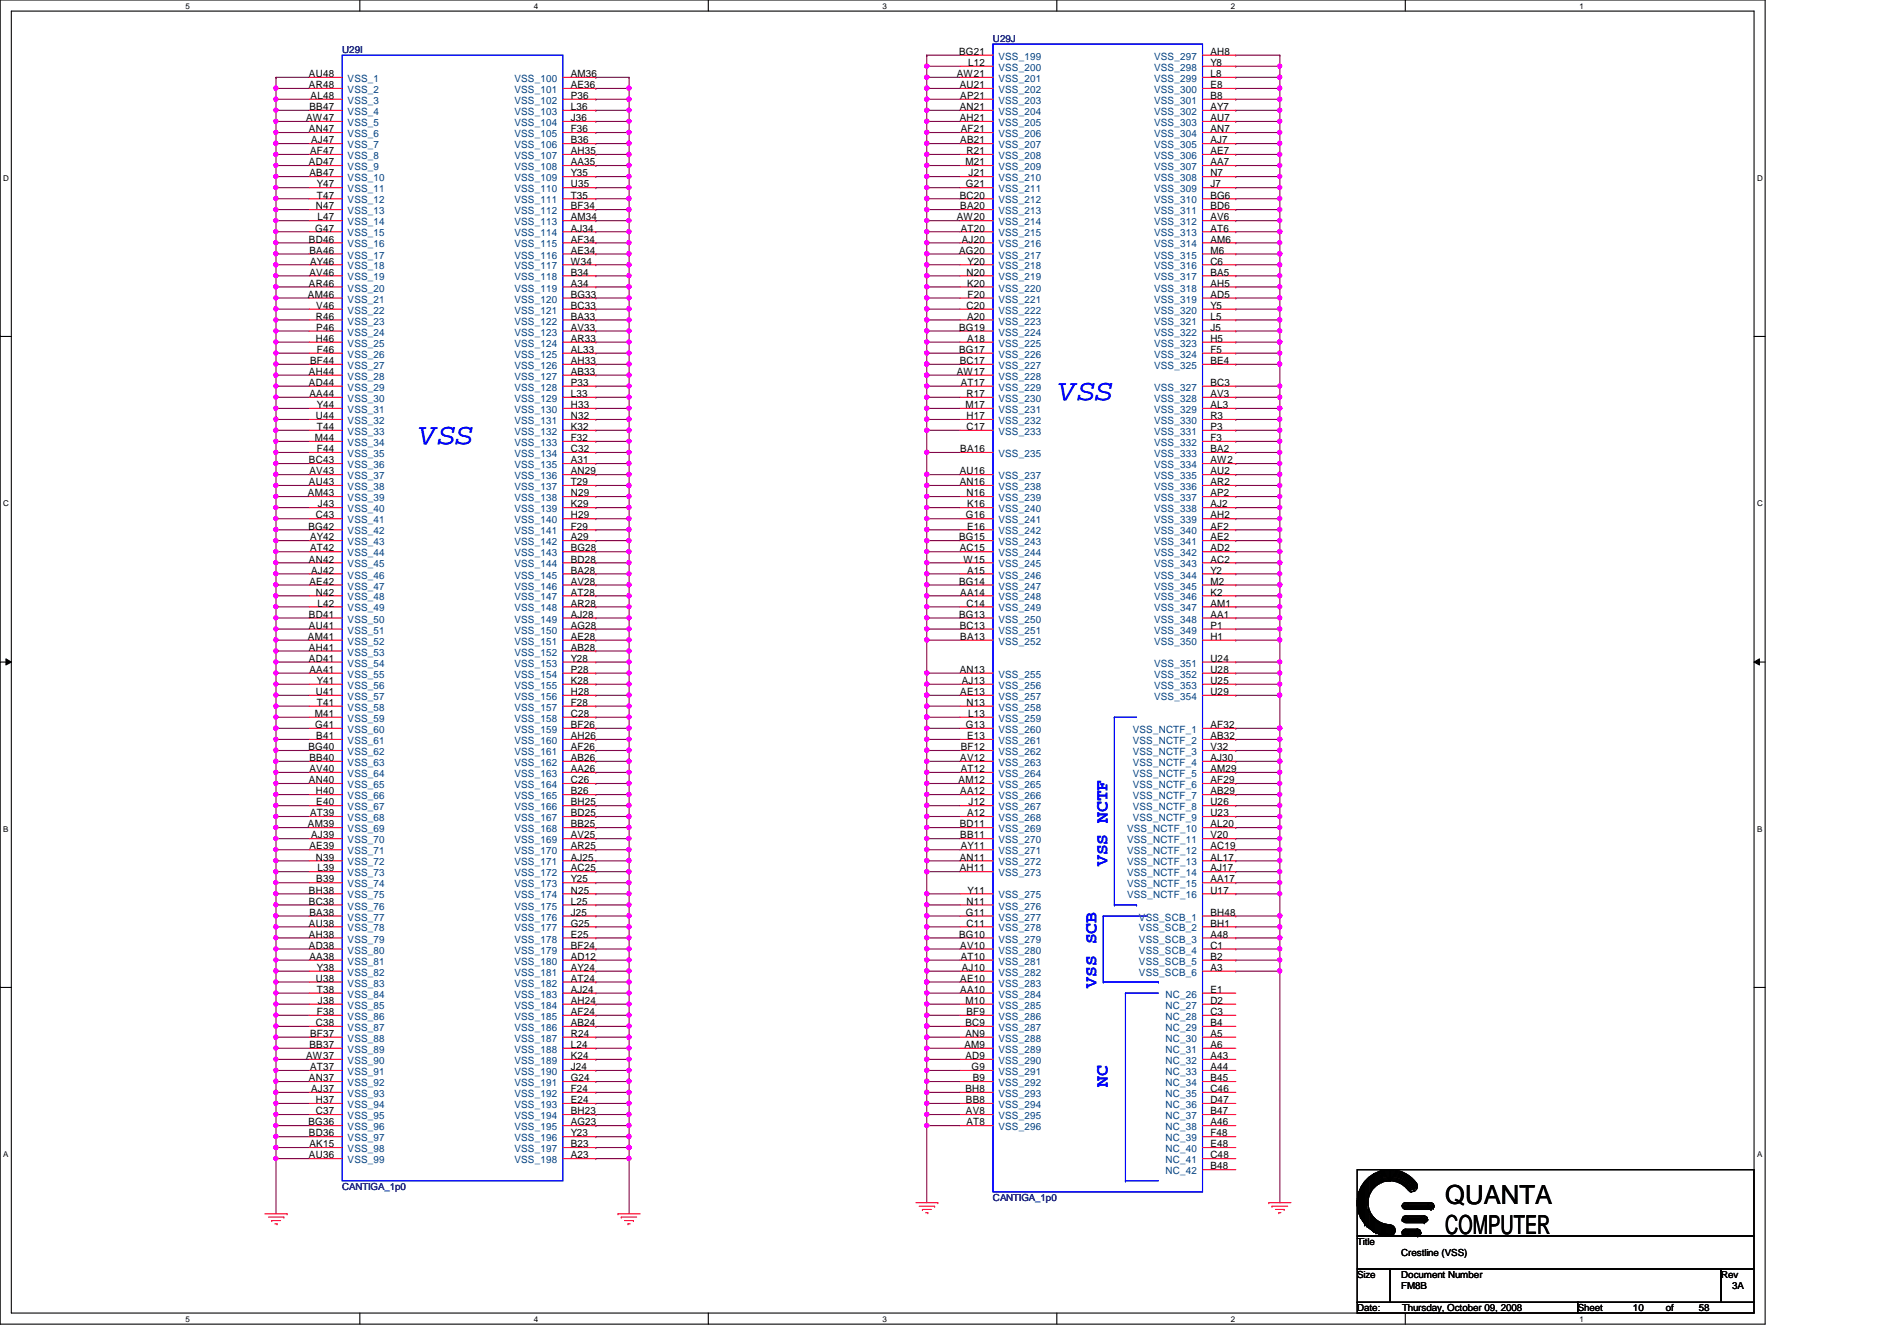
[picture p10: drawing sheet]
<svg xmlns="http://www.w3.org/2000/svg" width="297mm" height="210mm" viewBox="0 0 297 210" stroke-linecap="round" stroke-linejoin="round" font-family="sans-serif">
<defs><g id="words">
<g font-size="4.7" fill="#00f">
<text x="165.9" y="62.6">VSS</text>
<text x="65.7" y="69.6">VSS</text>
</g>
<g font-size="4.1">
<text x="226.3" y="188.5">QUANTA</text>
<text x="226.3" y="193.2">COMPUTER</text>
</g>
<g font-size="2.8" fill="#00f">
<text x="173.4" y="135.6" transform="rotate(-90 173.4 135.6)">VSS NCTF</text>
<text x="171.7" y="154.6" transform="rotate(-90 171.7 154.6)">VSS SCB</text>
<text x="173.4" y="170.1" transform="rotate(-90 173.4 170.1)">NC</text>
</g>
<g font-size="1.6">
<text x="150.2" y="8.6">BG21</text>
<text x="151.6" y="10.3">L12</text>
<text x="189.5" y="8.6">AH8</text>
<text x="189.5" y="10.3">Y8</text>
<text x="48.4" y="12.1">AU48</text>
<text x="48.4" y="13.8">AR48</text>
<text x="48.5" y="17.2">BB47</text>
<text x="48.6" y="15.5">AL48</text>
<text x="89.4" y="12.1">AM36</text>
<text x="89.4" y="13.8">AE36</text>
<text x="89.4" y="15.5">P36</text>
<text x="89.4" y="17.2">L36</text>
<text x="149.8" y="12.1">AW21</text>
<text x="150.3" y="13.8">AU21</text>
<text x="150.3" y="17.2">AN21</text>
<text x="150.4" y="15.5">AP21</text>
<text x="189.5" y="12.1">L8</text>
<text x="189.5" y="13.8">E8</text>
<text x="189.5" y="15.5">B8</text>
<text x="189.5" y="17.2">AY7</text>
<text x="47.9" y="19">AW47</text>
<text x="48.4" y="20.7">AN47</text>
<text x="48.7" y="22.4">AJ47</text>
<text x="89.4" y="19">J36</text>
<text x="89.4" y="20.7">F36</text>
<text x="89.4" y="22.4">B36</text>
<text x="150.3" y="19">AH21</text>
<text x="150.4" y="22.4">AB21</text>
<text x="150.4" y="20.7">AF21</text>
<text x="189.5" y="19">AU7</text>
<text x="189.5" y="20.7">AN7</text>
<text x="189.5" y="22.4">AJ7</text>
<text x="48.4" y="25.9">AD47</text>
<text x="48.5" y="27.6">AB47</text>
<text x="48.6" y="24.1">AF47</text>
<text x="49.6" y="29.3">Y47</text>
<text x="89.4" y="24.1">AH35</text>
<text x="89.4" y="25.9">AA35</text>
<text x="89.4" y="27.6">Y35</text>
<text x="89.4" y="29.3">U35</text>
<text x="151.2" y="25.9">M21</text>
<text x="151.3" y="29.3">G21</text>
<text x="151.3" y="24.1">R21</text>
<text x="151.7" y="27.6">J21</text>
<text x="189.5" y="24.1">AE7</text>
<text x="189.5" y="25.9">AA7</text>
<text x="189.5" y="27.6">N7</text>
<text x="189.5" y="29.3">J7</text>
<text x="49.4" y="32.8">N47</text>
<text x="49.6" y="31.1">T47</text>
<text x="49.7" y="34.5">L47</text>
<text x="89.4" y="31.1">T35</text>
<text x="89.4" y="32.8">BF34</text>
<text x="89.4" y="34.5">AM34</text>
<text x="149.8" y="34.5">AW20</text>
<text x="150.3" y="31.1">BC20</text>
<text x="150.4" y="32.8">BA20</text>
<text x="189.5" y="31.1">BG6</text>
<text x="189.5" y="32.8">BD6</text>
<text x="189.5" y="34.5">AV6</text>
<text x="48.4" y="38">BD46</text>
<text x="48.5" y="39.7">BA46</text>
<text x="48.6" y="41.4">AY46</text>
<text x="49.4" y="36.2">G47</text>
<text x="89.4" y="36.2">AJ34</text>
<text x="89.4" y="38">AF34</text>
<text x="89.4" y="39.7">AE34</text>
<text x="89.4" y="41.4">W34</text>
<text x="150.2" y="39.7">AG20</text>
<text x="150.4" y="36.2">AT20</text>
<text x="150.6" y="38">AJ20</text>
<text x="151.5" y="41.4">Y20</text>
<text x="189.5" y="36.2">AT6</text>
<text x="189.5" y="38">AM6</text>
<text x="189.5" y="39.7">M6</text>
<text x="189.5" y="41.4">C6</text>
<text x="48.2" y="46.6">AM46</text>
<text x="48.4" y="44.9">AR46</text>
<text x="48.5" y="43.1">AV46</text>
<text x="89.4" y="43.1">B34</text>
<text x="89.4" y="44.9">A34</text>
<text x="89.4" y="46.6">BG33</text>
<text x="151.3" y="43.1">N20</text>
<text x="151.4" y="44.9">K20</text>
<text x="151.5" y="46.6">F20</text>
<text x="189.5" y="43.1">BA5</text>
<text x="189.5" y="44.9">AH5</text>
<text x="189.5" y="46.6">AD5</text>
<text x="49.4" y="50">R46</text>
<text x="49.4" y="53.5">H46</text>
<text x="49.5" y="48.3">V46</text>
<text x="49.5" y="51.8">P46</text>
<text x="89.4" y="48.3">BC33</text>
<text x="89.4" y="50">BA33</text>
<text x="89.4" y="51.8">AV33</text>
<text x="89.4" y="53.5">AR33</text>
<text x="150.2" y="51.8">BG19</text>
<text x="151.3" y="48.3">C20</text>
<text x="151.4" y="50">A20</text>
<text x="151.4" y="53.5">A18</text>
<text x="189.5" y="48.3">Y5</text>
<text x="189.5" y="50">L5</text>
<text x="189.5" y="51.8">J5</text>
<text x="189.5" y="53.5">H5</text>
<text x="48.4" y="58.7">AH44</text>
<text x="48.6" y="57">BF44</text>
<text x="49.6" y="55.2">F46</text>
<text x="89.4" y="55.2">AL33</text>
<text x="89.4" y="57">AH33</text>
<text x="89.4" y="58.7">AB33</text>
<text x="149.8" y="58.7">AW17</text>
<text x="150.2" y="55.2">BG17</text>
<text x="150.3" y="57">BC17</text>
<text x="189.5" y="55.2">F5</text>
<text x="189.5" y="57">BE4</text>
<text x="48.4" y="60.4">AD44</text>
<text x="48.5" y="62.1">AA44</text>
<text x="49.4" y="65.6">U44</text>
<text x="49.6" y="63.9">Y44</text>
<text x="89.4" y="60.4">P33</text>
<text x="89.4" y="62.1">L33</text>
<text x="89.4" y="63.9">H33</text>
<text x="89.4" y="65.6">N32</text>
<text x="150.4" y="60.4">AT17</text>
<text x="151.2" y="63.9">M17</text>
<text x="151.3" y="62.1">R17</text>
<text x="151.3" y="65.6">H17</text>
<text x="189.5" y="60.4">BC3</text>
<text x="189.5" y="62.1">AV3</text>
<text x="189.5" y="63.9">AL3</text>
<text x="189.5" y="65.6">R3</text>
<text x="49.3" y="69">M44</text>
<text x="49.6" y="67.3">T44</text>
<text x="49.6" y="70.8">F44</text>
<text x="89.4" y="67.3">K32</text>
<text x="89.4" y="69">F32</text>
<text x="89.4" y="70.8">C32</text>
<text x="150.4" y="70.8">BA16</text>
<text x="151.3" y="67.3">C17</text>
<text x="189.5" y="67.3">P3</text>
<text x="189.5" y="70.8">BA2</text>
<text x="189.5" y="69">F3</text>
<text x="48.2" y="77.7">AM43</text>
<text x="48.4" y="72.5">BC43</text>
<text x="48.4" y="75.9">AU43</text>
<text x="48.5" y="74.3">AV43</text>
<text x="89.4" y="72.5">A31</text>
<text x="89.4" y="74.3">AN29</text>
<text x="89.4" y="75.9">T29</text>
<text x="89.4" y="77.7">N29</text>
<text x="150.3" y="74.3">AU16</text>
<text x="150.3" y="75.9">AN16</text>
<text x="151.3" y="77.7">N16</text>
<text x="189.5" y="75.9">AR2</text>
<text x="189.5" y="74.3">AU2</text>
<text x="189.5" y="77.7">AP2</text>
<text x="189.5" y="72.5">AW2</text>
<text x="48.3" y="82.9">BG42</text>
<text x="49.4" y="81.2">C43</text>
<text x="49.8" y="79.4">J43</text>
<text x="89.4" y="79.4">K29</text>
<text x="89.4" y="81.2">H29</text>
<text x="89.4" y="82.9">F29</text>
<text x="151.3" y="81.2">G16</text>
<text x="151.4" y="79.4">K16</text>
<text x="151.4" y="82.9">E16</text>
<text x="189.5" y="82.9">AF2</text>
<text x="189.5" y="81.2">AH2</text>
<text x="189.5" y="79.4">AJ2</text>
<text x="48.4" y="88.1">AN42</text>
<text x="48.6" y="84.6">AY42</text>
<text x="48.6" y="86.3">AT42</text>
<text x="48.7" y="89.8">AJ42</text>
<text x="89.4" y="84.6">A29</text>
<text x="89.4" y="86.3">BG28</text>
<text x="89.4" y="88.1">BD28</text>
<text x="89.4" y="89.8">BA28</text>
<text x="150.2" y="84.6">BG15</text>
<text x="150.3" y="86.3">AC15</text>
<text x="150.9" y="88.1">W15</text>
<text x="151.4" y="89.8">A15</text>
<text x="189.5" y="84.6">AE2</text>
<text x="189.5" y="86.3">AD2</text>
<text x="189.5" y="88.1">AC2</text>
<text x="189.5" y="89.8">Y2</text>
<text x="48.5" y="91.5">AE42</text>
<text x="49.4" y="93.2">N42</text>
<text x="49.7" y="95">L42</text>
<text x="89.4" y="91.5">AV28</text>
<text x="89.4" y="93.2">AT28</text>
<text x="89.4" y="95">AR28</text>
<text x="150.2" y="91.5">BG14</text>
<text x="150.4" y="93.2">AA14</text>
<text x="151.3" y="95">C14</text>
<text x="189.5" y="91.5">M2</text>
<text x="189.5" y="93.2">K2</text>
<text x="189.5" y="95">AM1</text>
<text x="48.2" y="100.2">AM41</text>
<text x="48.4" y="96.7">BD41</text>
<text x="48.4" y="98.4">AU41</text>
<text x="48.4" y="101.9">AH41</text>
<text x="89.4" y="96.7">AJ28</text>
<text x="89.4" y="98.4">AG28</text>
<text x="89.4" y="100.2">AE28</text>
<text x="89.4" y="101.9">AB28</text>
<text x="150.2" y="96.7">BG13</text>
<text x="150.3" y="98.4">BC13</text>
<text x="150.4" y="100.2">BA13</text>
<text x="189.5" y="96.7">AA1</text>
<text x="189.5" y="98.4">P1</text>
<text x="189.5" y="100.2">H1</text>
<text x="48.4" y="103.6">AD41</text>
<text x="48.5" y="105.3">AA41</text>
<text x="49.6" y="107.1">Y41</text>
<text x="89.4" y="103.6">Y28</text>
<text x="89.4" y="105.3">P28</text>
<text x="89.4" y="107.1">K28</text>
<text x="150.3" y="105.3">AN13</text>
<text x="150.6" y="107.1">AJ13</text>
<text x="189.5" y="103.6">U24</text>
<text x="189.5" y="105.3">U28</text>
<text x="189.5" y="107.1">U25</text>
<text x="49.3" y="112.2">M41</text>
<text x="49.4" y="114">G41</text>
<text x="49.4" y="108.8">U41</text>
<text x="49.6" y="110.5">T41</text>
<text x="89.4" y="108.8">H28</text>
<text x="89.4" y="110.5">F28</text>
<text x="89.4" y="112.2">C28</text>
<text x="89.4" y="114">BF26</text>
<text x="150.4" y="108.8">AE13</text>
<text x="151.3" y="114">G13</text>
<text x="151.3" y="110.5">N13</text>
<text x="151.6" y="112.2">L13</text>
<text x="189.5" y="114">AF32</text>
<text x="189.5" y="108.8">U29</text>
<text x="48.3" y="117.4">BG40</text>
<text x="48.5" y="119.1">BB40</text>
<text x="49.5" y="115.7">B41</text>
<text x="89.4" y="115.7">AH26</text>
<text x="89.4" y="117.4">AF26</text>
<text x="89.4" y="119.1">AB26</text>
<text x="150.4" y="119.1">AV12</text>
<text x="150.4" y="117.4">BF12</text>
<text x="151.4" y="115.7">E13</text>
<text x="189.5" y="115.7">AB32</text>
<text x="189.5" y="117.4">V32</text>
<text x="189.5" y="119.1">AJ30</text>
<text x="48.4" y="122.6">AN40</text>
<text x="48.5" y="120.9">AV40</text>
<text x="49.4" y="124.3">H40</text>
<text x="89.4" y="120.9">AA26</text>
<text x="89.4" y="122.6">C26</text>
<text x="89.4" y="124.3">B26</text>
<text x="150.1" y="122.6">AM12</text>
<text x="150.4" y="124.3">AA12</text>
<text x="150.4" y="120.9">AT12</text>
<text x="189.5" y="120.9">AM29</text>
<text x="189.5" y="122.6">AF29</text>
<text x="189.5" y="124.3">AB29</text>
<text x="48.2" y="129.5">AM39</text>
<text x="48.6" y="127.8">AT39</text>
<text x="48.7" y="131.2">AJ39</text>
<text x="49.5" y="126.1">E40</text>
<text x="89.4" y="126.1">BH25</text>
<text x="89.4" y="127.8">BD25</text>
<text x="89.4" y="129.5">BB25</text>
<text x="89.4" y="131.2">AV25</text>
<text x="150.3" y="129.5">BD11</text>
<text x="150.4" y="131.2">BB11</text>
<text x="151.4" y="127.8">A12</text>
<text x="151.7" y="126.1">J12</text>
<text x="189.5" y="126.1">U26</text>
<text x="189.5" y="127.8">U23</text>
<text x="189.5" y="129.5">AL20</text>
<text x="189.5" y="131.2">V20</text>
<text x="48.5" y="133">AE39</text>
<text x="49.4" y="134.7">N39</text>
<text x="49.7" y="136.4">L39</text>
<text x="89.4" y="133">AR25</text>
<text x="89.4" y="134.7">AJ25</text>
<text x="89.4" y="136.4">AC25</text>
<text x="150.3" y="134.7">AN11</text>
<text x="150.3" y="136.4">AH11</text>
<text x="150.4" y="133">AY11</text>
<text x="189.5" y="133">AC19</text>
<text x="189.5" y="134.7">AL17</text>
<text x="189.5" y="136.4">AJ17</text>
<text x="48.4" y="139.9">BH38</text>
<text x="48.4" y="141.6">BC38</text>
<text x="48.5" y="143.3">BA38</text>
<text x="49.5" y="138.1">B39</text>
<text x="89.4" y="138.1">Y25</text>
<text x="89.4" y="139.9">N25</text>
<text x="89.4" y="141.6">L25</text>
<text x="89.4" y="143.3">J25</text>
<text x="151.3" y="143.3">G11</text>
<text x="151.3" y="141.6">N11</text>
<text x="151.5" y="139.9">Y11</text>
<text x="189.5" y="138.1">AA17</text>
<text x="189.5" y="139.9">U17</text>
<text x="189.5" y="143.3">BH48</text>
<text x="48.4" y="145">AU38</text>
<text x="48.4" y="146.8">AH38</text>
<text x="48.4" y="148.5">AD38</text>
<text x="89.4" y="145">G25</text>
<text x="89.4" y="146.8">E25</text>
<text x="89.4" y="148.5">BF24</text>
<text x="150.2" y="146.8">BG10</text>
<text x="150.4" y="148.5">AV10</text>
<text x="151.3" y="145">C11</text>
<text x="189.5" y="145">BH1</text>
<text x="189.5" y="146.8">A48</text>
<text x="189.5" y="148.5">C1</text>
<text x="48.5" y="150.2">AA38</text>
<text x="49.4" y="153.7">U38</text>
<text x="49.6" y="152">Y38</text>
<text x="49.6" y="155.4">T38</text>
<text x="89.4" y="153.7">AT24</text>
<text x="89.4" y="152">AY24</text>
<text x="89.4" y="155.4">AJ24</text>
<text x="89.4" y="150.2">AD12</text>
<text x="150.4" y="153.7">AE10</text>
<text x="150.4" y="155.4">AA10</text>
<text x="150.4" y="150.2">AT10</text>
<text x="150.6" y="152">AJ10</text>
<text x="189.5" y="150.2">B2</text>
<text x="189.5" y="152">A3</text>
<text x="189.5" y="155.4">E1</text>
<text x="49.4" y="160.6">C38</text>
<text x="49.6" y="158.9">F38</text>
<text x="49.8" y="157.1">J38</text>
<text x="89.4" y="157.1">AH24</text>
<text x="89.4" y="160.6">AB24</text>
<text x="89.4" y="158.9">AF24</text>
<text x="151.2" y="160.6">BC9</text>
<text x="151.2" y="157.1">M10</text>
<text x="151.3" y="158.9">BF9</text>
<text x="189.5" y="157.1">D2</text>
<text x="189.5" y="158.9">C3</text>
<text x="189.5" y="160.6">B4</text>
<text x="47.9" y="165.8">AW37</text>
<text x="48.5" y="164">BB37</text>
<text x="48.6" y="162.3">BF37</text>
<text x="48.6" y="167.5">AT37</text>
<text x="89.4" y="164">L24</text>
<text x="89.4" y="162.3">R24</text>
<text x="89.4" y="165.8">K24</text>
<text x="89.4" y="167.5">J24</text>
<text x="151" y="164">AM9</text>
<text x="151.2" y="165.8">AD9</text>
<text x="151.2" y="162.3">AN9</text>
<text x="152.1" y="167.5">G9</text>
<text x="189.5" y="162.3">A5</text>
<text x="189.5" y="164">A6</text>
<text x="189.5" y="165.8">A43</text>
<text x="189.5" y="167.5">A44</text>
<text x="48.4" y="169.2">AN37</text>
<text x="48.7" y="170.9">AJ37</text>
<text x="49.4" y="172.7">H37</text>
<text x="89.4" y="169.2">G24</text>
<text x="89.4" y="172.7">E24</text>
<text x="89.4" y="170.9">F24</text>
<text x="151.2" y="170.9">BH8</text>
<text x="151.3" y="172.7">BB8</text>
<text x="152.3" y="169.2">B9</text>
<text x="189.5" y="169.2">B45</text>
<text x="189.5" y="170.9">C46</text>
<text x="189.5" y="172.7">D47</text>
<text x="48.3" y="176.1">BG36</text>
<text x="48.4" y="177.9">BD36</text>
<text x="48.5" y="179.6">AK15</text>
<text x="49.4" y="174.4">C37</text>
<text x="89.4" y="176.1">AG23</text>
<text x="89.4" y="179.6">B23</text>
<text x="89.4" y="174.4">BH23</text>
<text x="89.4" y="177.9">Y23</text>
<text x="151.3" y="174.4">AV8</text>
<text x="151.3" y="176.1">AT8</text>
<text x="189.5" y="174.4">B47</text>
<text x="189.5" y="176.1">A46</text>
<text x="189.5" y="177.9">F48</text>
<text x="189.5" y="179.6">E48</text>
<text x="48.4" y="181.3">AU36</text>
<text x="89.4" y="181.3">A23</text>
<text x="189.5" y="181.3">C48</text>
<text x="189.5" y="183">B48</text>
</g>
<g font-size="1.6" fill="#004080">
<text x="156.3" y="9.4">VSS_199</text>
<text x="156.3" y="11.1">VSS_200</text>
<text x="180.7" y="9.4">VSS_297</text>
<text x="180.7" y="11.1">VSS_298</text>
<text x="54.4" y="12.8">VSS_1</text>
<text x="54.4" y="14.6">VSS_2</text>
<text x="54.4" y="16.3">VSS_3</text>
<text x="54.4" y="18">VSS_4</text>
<text x="80.6" y="12.8">VSS_100</text>
<text x="80.6" y="14.6">VSS_101</text>
<text x="80.6" y="16.3">VSS_102</text>
<text x="80.6" y="18">VSS_103</text>
<text x="156.3" y="12.8">VSS_201</text>
<text x="156.3" y="14.6">VSS_202</text>
<text x="156.3" y="16.3">VSS_203</text>
<text x="156.3" y="18">VSS_204</text>
<text x="180.7" y="12.8">VSS_299</text>
<text x="180.7" y="14.6">VSS_300</text>
<text x="180.7" y="16.3">VSS_301</text>
<text x="180.7" y="18">VSS_302</text>
<text x="54.4" y="19.7">VSS_5</text>
<text x="54.4" y="21.5">VSS_6</text>
<text x="54.4" y="23.2">VSS_7</text>
<text x="80.6" y="19.7">VSS_104</text>
<text x="80.6" y="21.5">VSS_105</text>
<text x="80.6" y="23.2">VSS_106</text>
<text x="156.3" y="19.7">VSS_205</text>
<text x="156.3" y="21.5">VSS_206</text>
<text x="156.3" y="23.2">VSS_207</text>
<text x="180.7" y="19.7">VSS_303</text>
<text x="180.7" y="21.5">VSS_304</text>
<text x="180.7" y="23.2">VSS_305</text>
<text x="54.4" y="24.9">VSS_8</text>
<text x="54.4" y="26.6">VSS_9</text>
<text x="54.4" y="28.4">VSS_10</text>
<text x="80.6" y="24.9">VSS_107</text>
<text x="80.6" y="26.6">VSS_108</text>
<text x="80.6" y="28.4">VSS_109</text>
<text x="156.3" y="24.9">VSS_208</text>
<text x="156.3" y="26.6">VSS_209</text>
<text x="156.3" y="28.4">VSS_210</text>
<text x="180.7" y="24.9">VSS_306</text>
<text x="180.7" y="26.6">VSS_307</text>
<text x="180.7" y="28.4">VSS_308</text>
<text x="54.4" y="30.1">VSS_11</text>
<text x="54.4" y="31.8">VSS_12</text>
<text x="54.4" y="33.5">VSS_13</text>
<text x="54.4" y="35.3">VSS_14</text>
<text x="80.6" y="30.1">VSS_110</text>
<text x="80.6" y="31.8">VSS_111</text>
<text x="80.6" y="33.5">VSS_112</text>
<text x="80.6" y="35.3">VSS_113</text>
<text x="156.3" y="30.1">VSS_211</text>
<text x="156.3" y="31.8">VSS_212</text>
<text x="156.3" y="33.5">VSS_213</text>
<text x="156.3" y="35.3">VSS_214</text>
<text x="180.7" y="30.1">VSS_309</text>
<text x="180.7" y="31.8">VSS_310</text>
<text x="180.7" y="33.5">VSS_311</text>
<text x="180.7" y="35.3">VSS_312</text>
<text x="54.4" y="37">VSS_15</text>
<text x="54.4" y="38.7">VSS_16</text>
<text x="54.4" y="40.5">VSS_17</text>
<text x="80.6" y="37">VSS_114</text>
<text x="80.6" y="38.7">VSS_115</text>
<text x="80.6" y="40.5">VSS_116</text>
<text x="156.3" y="37">VSS_215</text>
<text x="156.3" y="38.7">VSS_216</text>
<text x="156.3" y="40.5">VSS_217</text>
<text x="180.7" y="37">VSS_313</text>
<text x="180.7" y="38.7">VSS_314</text>
<text x="180.7" y="40.5">VSS_315</text>
<text x="54.4" y="43.9">VSS_19</text>
<text x="54.4" y="45.6">VSS_20</text>
<text x="54.4" y="47.4">VSS_21</text>
<text x="54.4" y="42.2">VSS_18</text>
<text x="80.6" y="42.2">VSS_117</text>
<text x="80.6" y="43.9">VSS_118</text>
<text x="80.6" y="45.6">VSS_119</text>
<text x="80.6" y="47.4">VSS_120</text>
<text x="156.3" y="42.2">VSS_218</text>
<text x="156.3" y="43.9">VSS_219</text>
<text x="156.3" y="45.6">VSS_220</text>
<text x="156.3" y="47.4">VSS_221</text>
<text x="180.7" y="42.2">VSS_316</text>
<text x="180.7" y="43.9">VSS_317</text>
<text x="180.7" y="45.6">VSS_318</text>
<text x="180.7" y="47.4">VSS_319</text>
<text x="54.4" y="49.1">VSS_22</text>
<text x="54.4" y="50.8">VSS_23</text>
<text x="54.4" y="52.5">VSS_24</text>
<text x="80.6" y="49.1">VSS_121</text>
<text x="80.6" y="50.8">VSS_122</text>
<text x="80.6" y="52.5">VSS_123</text>
<text x="156.3" y="49.1">VSS_222</text>
<text x="156.3" y="50.8">VSS_223</text>
<text x="156.3" y="52.5">VSS_224</text>
<text x="180.7" y="49.1">VSS_320</text>
<text x="180.7" y="50.8">VSS_321</text>
<text x="180.7" y="52.5">VSS_322</text>
<text x="54.4" y="54.3">VSS_25</text>
<text x="54.4" y="56">VSS_26</text>
<text x="54.4" y="57.7">VSS_27</text>
<text x="54.4" y="59.4">VSS_28</text>
<text x="80.6" y="54.3">VSS_124</text>
<text x="80.6" y="56">VSS_125</text>
<text x="80.6" y="57.7">VSS_126</text>
<text x="80.6" y="59.4">VSS_127</text>
<text x="156.3" y="54.3">VSS_225</text>
<text x="156.3" y="56">VSS_226</text>
<text x="156.3" y="57.7">VSS_227</text>
<text x="156.3" y="59.4">VSS_228</text>
<text x="180.7" y="54.3">VSS_323</text>
<text x="180.7" y="56">VSS_324</text>
<text x="180.7" y="57.7">VSS_325</text>
<text x="54.4" y="61.2">VSS_29</text>
<text x="54.4" y="62.9">VSS_30</text>
<text x="54.4" y="64.6">VSS_31</text>
<text x="80.6" y="61.2">VSS_128</text>
<text x="80.6" y="62.9">VSS_129</text>
<text x="80.6" y="64.6">VSS_130</text>
<text x="156.3" y="61.2">VSS_229</text>
<text x="156.3" y="62.9">VSS_230</text>
<text x="156.3" y="64.6">VSS_231</text>
<text x="180.7" y="61.2">VSS_327</text>
<text x="180.7" y="62.9">VSS_328</text>
<text x="180.7" y="64.6">VSS_329</text>
<text x="54.4" y="66.4">VSS_32</text>
<text x="54.4" y="68.1">VSS_33</text>
<text x="54.4" y="69.8">VSS_34</text>
<text x="54.4" y="71.5">VSS_35</text>
<text x="80.6" y="66.4">VSS_131</text>
<text x="80.6" y="68.1">VSS_132</text>
<text x="80.6" y="69.8">VSS_133</text>
<text x="80.6" y="71.5">VSS_134</text>
<text x="156.3" y="66.4">VSS_232</text>
<text x="156.3" y="68.1">VSS_233</text>
<text x="156.3" y="71.5">VSS_235</text>
<text x="180.7" y="66.4">VSS_330</text>
<text x="180.7" y="68.1">VSS_331</text>
<text x="180.7" y="71.5">VSS_333</text>
<text x="180.7" y="69.8">VSS_332</text>
<text x="54.4" y="73.3">VSS_36</text>
<text x="54.4" y="75">VSS_37</text>
<text x="54.4" y="76.7">VSS_38</text>
<text x="80.6" y="73.3">VSS_135</text>
<text x="80.6" y="75">VSS_136</text>
<text x="80.6" y="76.7">VSS_137</text>
<text x="156.3" y="75">VSS_237</text>
<text x="156.3" y="76.7">VSS_238</text>
<text x="180.7" y="76.7">VSS_336</text>
<text x="180.7" y="75">VSS_335</text>
<text x="180.7" y="73.3">VSS_334</text>
<text x="54.4" y="78.4">VSS_39</text>
<text x="54.4" y="80.2">VSS_40</text>
<text x="54.4" y="81.9">VSS_41</text>
<text x="54.4" y="83.7">VSS_42</text>
<text x="80.6" y="78.4">VSS_138</text>
<text x="80.6" y="80.2">VSS_139</text>
<text x="80.6" y="81.9">VSS_140</text>
<text x="80.6" y="83.7">VSS_141</text>
<text x="156.3" y="78.4">VSS_239</text>
<text x="156.3" y="80.2">VSS_240</text>
<text x="156.3" y="81.9">VSS_241</text>
<text x="156.3" y="83.7">VSS_242</text>
<text x="180.7" y="78.4">VSS_337</text>
<text x="180.7" y="83.7">VSS_340</text>
<text x="180.7" y="81.9">VSS_339</text>
<text x="180.7" y="80.2">VSS_338</text>
<text x="54.4" y="85.3">VSS_43</text>
<text x="54.4" y="87.1">VSS_44</text>
<text x="54.4" y="88.8">VSS_45</text>
<text x="80.6" y="85.3">VSS_142</text>
<text x="80.6" y="87.1">VSS_143</text>
<text x="80.6" y="88.8">VSS_144</text>
<text x="156.3" y="85.3">VSS_243</text>
<text x="156.3" y="88.8">VSS_245</text>
<text x="156.3" y="87.1">VSS_244</text>
<text x="180.7" y="85.3">VSS_341</text>
<text x="180.7" y="87.1">VSS_342</text>
<text x="180.7" y="88.8">VSS_343</text>
<text x="54.4" y="90.6">VSS_46</text>
<text x="54.4" y="92.3">VSS_47</text>
<text x="54.4" y="94">VSS_48</text>
<text x="54.4" y="95.7">VSS_49</text>
<text x="80.6" y="90.6">VSS_145</text>
<text x="80.6" y="92.3">VSS_146</text>
<text x="80.6" y="94">VSS_147</text>
<text x="80.6" y="95.7">VSS_148</text>
<text x="156.3" y="90.6">VSS_246</text>
<text x="156.3" y="92.3">VSS_247</text>
<text x="156.3" y="94">VSS_248</text>
<text x="156.3" y="95.7">VSS_249</text>
<text x="180.7" y="90.6">VSS_344</text>
<text x="180.7" y="92.3">VSS_345</text>
<text x="180.7" y="94">VSS_346</text>
<text x="180.7" y="95.7">VSS_347</text>
<text x="54.4" y="97.5">VSS_50</text>
<text x="54.4" y="99.2">VSS_51</text>
<text x="54.4" y="100.9">VSS_52</text>
<text x="80.6" y="97.5">VSS_149</text>
<text x="80.6" y="99.2">VSS_150</text>
<text x="80.6" y="100.9">VSS_151</text>
<text x="156.3" y="97.5">VSS_250</text>
<text x="156.3" y="99.2">VSS_251</text>
<text x="156.3" y="100.9">VSS_252</text>
<text x="180.7" y="97.5">VSS_348</text>
<text x="180.7" y="99.2">VSS_349</text>
<text x="180.7" y="100.9">VSS_350</text>
<text x="54.4" y="102.6">VSS_53</text>
<text x="54.4" y="104.4">VSS_54</text>
<text x="54.4" y="106.1">VSS_55</text>
<text x="54.4" y="107.8">VSS_56</text>
<text x="80.6" y="102.6">VSS_152</text>
<text x="80.6" y="104.4">VSS_153</text>
<text x="80.6" y="106.1">VSS_154</text>
<text x="80.6" y="107.8">VSS_155</text>
<text x="156.3" y="106.1">VSS_255</text>
<text x="156.3" y="107.8">VSS_256</text>
<text x="180.7" y="104.4">VSS_351</text>
<text x="180.7" y="106.1">VSS_352</text>
<text x="180.7" y="107.8">VSS_353</text>
<text x="54.4" y="109.6">VSS_57</text>
<text x="54.4" y="111.3">VSS_58</text>
<text x="54.4" y="113">VSS_59</text>
<text x="80.6" y="109.6">VSS_156</text>
<text x="80.6" y="111.3">VSS_157</text>
<text x="80.6" y="113">VSS_158</text>
<text x="156.3" y="109.6">VSS_257</text>
<text x="156.3" y="111.3">VSS_258</text>
<text x="156.3" y="113">VSS_259</text>
<text x="180.7" y="109.6">VSS_354</text>
<text x="54.4" y="114.7">VSS_60</text>
<text x="54.4" y="116.5">VSS_61</text>
<text x="54.4" y="118.2">VSS_62</text>
<text x="54.4" y="119.9">VSS_63</text>
<text x="80.6" y="114.7">VSS_159</text>
<text x="80.6" y="116.5">VSS_160</text>
<text x="80.6" y="118.2">VSS_161</text>
<text x="80.6" y="119.9">VSS_162</text>
<text x="156.3" y="114.7">VSS_260</text>
<text x="156.3" y="116.5">VSS_261</text>
<text x="156.3" y="118.2">VSS_262</text>
<text x="156.3" y="119.9">VSS_263</text>
<text x="177.4" y="114.7">VSS_NCTF_1</text>
<text x="177.4" y="116.5">VSS_NCTF_2</text>
<text x="177.4" y="118.2">VSS_NCTF_3</text>
<text x="177.4" y="119.9">VSS_NCTF_4</text>
<text x="54.4" y="121.6">VSS_64</text>
<text x="54.4" y="123.4">VSS_65</text>
<text x="54.4" y="125.1">VSS_66</text>
<text x="80.6" y="121.6">VSS_163</text>
<text x="80.6" y="123.4">VSS_164</text>
<text x="80.6" y="125.1">VSS_165</text>
<text x="156.3" y="121.6">VSS_264</text>
<text x="156.3" y="123.4">VSS_265</text>
<text x="156.3" y="125.1">VSS_266</text>
<text x="177.4" y="121.6">VSS_NCTF_5</text>
<text x="177.4" y="123.4">VSS_NCTF_6</text>
<text x="177.4" y="125.1">VSS_NCTF_7</text>
<text x="54.4" y="126.8">VSS_67</text>
<text x="54.4" y="128.5">VSS_68</text>
<text x="54.4" y="130.3">VSS_69</text>
<text x="54.4" y="132">VSS_70</text>
<text x="80.6" y="126.8">VSS_166</text>
<text x="80.6" y="128.5">VSS_167</text>
<text x="80.6" y="130.3">VSS_168</text>
<text x="80.6" y="132">VSS_169</text>
<text x="156.3" y="126.8">VSS_267</text>
<text x="156.3" y="128.5">VSS_268</text>
<text x="156.3" y="130.3">VSS_269</text>
<text x="156.3" y="132">VSS_270</text>
<text x="176.5" y="130.3">VSS_NCTF_10</text>
<text x="176.5" y="132">VSS_NCTF_11</text>
<text x="177.4" y="126.8">VSS_NCTF_8</text>
<text x="177.4" y="128.5">VSS_NCTF_9</text>
<text x="54.4" y="133.7">VSS_71</text>
<text x="54.4" y="135.5">VSS_72</text>
<text x="54.4" y="137.2">VSS_73</text>
<text x="80.6" y="133.7">VSS_170</text>
<text x="80.6" y="135.5">VSS_171</text>
<text x="80.6" y="137.2">VSS_172</text>
<text x="156.3" y="133.7">VSS_271</text>
<text x="156.3" y="135.5">VSS_272</text>
<text x="156.3" y="137.2">VSS_273</text>
<text x="176.5" y="133.7">VSS_NCTF_12</text>
<text x="176.5" y="135.5">VSS_NCTF_13</text>
<text x="176.5" y="137.2">VSS_NCTF_14</text>
<text x="54.4" y="138.9">VSS_74</text>
<text x="54.4" y="140.6">VSS_75</text>
<text x="54.4" y="142.4">VSS_76</text>
<text x="80.6" y="138.9">VSS_173</text>
<text x="80.6" y="140.6">VSS_174</text>
<text x="80.6" y="142.4">VSS_175</text>
<text x="156.3" y="140.6">VSS_275</text>
<text x="156.3" y="142.4">VSS_276</text>
<text x="176.5" y="138.9">VSS_NCTF_15</text>
<text x="176.5" y="140.6">VSS_NCTF_16</text>
<text x="54.4" y="144.1">VSS_77</text>
<text x="54.4" y="145.8">VSS_78</text>
<text x="54.4" y="147.5">VSS_79</text>
<text x="54.4" y="149.3">VSS_80</text>
<text x="80.6" y="144.1">VSS_176</text>
<text x="80.6" y="145.8">VSS_177</text>
<text x="80.6" y="147.5">VSS_178</text>
<text x="80.6" y="149.3">VSS_179</text>
<text x="156.3" y="144.1">VSS_277</text>
<text x="156.3" y="145.8">VSS_278</text>
<text x="156.3" y="147.5">VSS_279</text>
<text x="156.3" y="149.3">VSS_280</text>
<text x="178.3" y="144.1">VSS_SCB_1</text>
<text x="178.3" y="145.8">VSS_SCB_2</text>
<text x="178.3" y="147.5">VSS_SCB_3</text>
<text x="178.3" y="149.3">VSS_SCB_4</text>
<text x="54.4" y="151">VSS_81</text>
<text x="54.4" y="152.7">VSS_82</text>
<text x="54.4" y="154.4">VSS_83</text>
<text x="80.6" y="154.4">VSS_182</text>
<text x="80.6" y="152.7">VSS_181</text>
<text x="80.6" y="151">VSS_180</text>
<text x="156.3" y="151">VSS_281</text>
<text x="156.3" y="152.7">VSS_282</text>
<text x="156.3" y="154.4">VSS_283</text>
<text x="178.3" y="151">VSS_SCB_5</text>
<text x="178.3" y="152.7">VSS_SCB_6</text>
<text x="54.4" y="156.2">VSS_84</text>
<text x="54.4" y="157.9">VSS_85</text>
<text x="54.4" y="159.6">VSS_86</text>
<text x="54.4" y="161.4">VSS_87</text>
<text x="80.6" y="157.9">VSS_184</text>
<text x="80.6" y="161.4">VSS_186</text>
<text x="80.6" y="156.2">VSS_183</text>
<text x="80.6" y="159.6">VSS_185</text>
<text x="156.3" y="156.2">VSS_284</text>
<text x="156.3" y="161.4">VSS_287</text>
<text x="156.3" y="157.9">VSS_285</text>
<text x="156.3" y="159.6">VSS_286</text>
<text x="182.5" y="156.2">NC_26</text>
<text x="182.5" y="157.9">NC_27</text>
<text x="182.5" y="159.6">NC_28</text>
<text x="182.5" y="161.4">NC_29</text>
<text x="54.4" y="163.1">VSS_88</text>
<text x="54.4" y="164.8">VSS_89</text>
<text x="54.4" y="166.5">VSS_90</text>
<text x="80.6" y="164.8">VSS_188</text>
<text x="80.6" y="163.1">VSS_187</text>
<text x="80.6" y="166.5">VSS_189</text>
<text x="156.3" y="166.5">VSS_290</text>
<text x="156.3" y="164.8">VSS_289</text>
<text x="156.3" y="163.1">VSS_288</text>
<text x="182.5" y="163.1">NC_30</text>
<text x="182.5" y="164.8">NC_31</text>
<text x="182.5" y="166.5">NC_32</text>
<text x="54.4" y="168.3">VSS_91</text>
<text x="54.4" y="170">VSS_92</text>
<text x="54.4" y="171.7">VSS_93</text>
<text x="54.4" y="173.4">VSS_94</text>
<text x="80.6" y="170">VSS_191</text>
<text x="80.6" y="173.4">VSS_193</text>
<text x="80.6" y="168.3">VSS_190</text>
<text x="80.6" y="171.7">VSS_192</text>
<text x="156.3" y="171.7">VSS_293</text>
<text x="156.3" y="170">VSS_292</text>
<text x="156.3" y="168.3">VSS_291</text>
<text x="156.3" y="173.4">VSS_294</text>
<text x="182.5" y="168.3">NC_33</text>
<text x="182.5" y="170">NC_34</text>
<text x="182.5" y="171.7">NC_35</text>
<text x="182.5" y="173.4">NC_36</text>
<text x="54.4" y="178.6">VSS_97</text>
<text x="54.4" y="175.2">VSS_95</text>
<text x="54.4" y="176.9">VSS_96</text>
<text x="80.6" y="176.9">VSS_195</text>
<text x="80.6" y="175.2">VSS_194</text>
<text x="80.6" y="178.6">VSS_196</text>
<text x="156.3" y="175.2">VSS_295</text>
<text x="156.3" y="176.9">VSS_296</text>
<text x="182.5" y="175.2">NC_37</text>
<text x="182.5" y="176.9">NC_38</text>
<text x="182.5" y="178.6">NC_39</text>
<text x="54.4" y="182.1">VSS_99</text>
<text x="54.4" y="180.3">VSS_98</text>
<text x="80.6" y="182.1">VSS_198</text>
<text x="80.6" y="180.3">VSS_197</text>
<text x="182.5" y="180.3">NC_40</text>
<text x="182.5" y="182.1">NC_41</text>
<text x="182.5" y="183.8">NC_42</text>
</g>
<g font-size="1.5" fill="#000080">
<text x="53.6" y="8.3">U29I</text>
<text x="155.5" y="6.6">U29J</text>
<text x="53.6" y="186.2">CANTIGA_1p0</text>
<text x="155.5" y="188">CANTIGA_1p0</text>
</g>
<g font-size="1.5">
<text x="212.5" y="194.9">Title</text>
<text x="219.4" y="196.6">Crestline (VSS)</text>
<text x="212.5" y="200">Size</text>
<text x="219.4" y="200">Document Number</text>
<text x="219.4" y="201.8">FM8B</text>
<text x="269.5" y="200">Rev</text>
<text x="271.2" y="201.8">3A</text>
<text x="212.5" y="205.2">Date:</text>
<text x="219.6" y="205.2">Thursday, October 09, 2008</text>
<text x="247.1" y="205.2">Sheet</text>
<text x="255.7" y="205.2">10</text>
<text x="260.9" y="205.2">of</text>
<text x="266" y="205.2">58</text>
</g>
<g font-size="1.3">
<text x="29" y="1.4">5</text>
<text x="83.6" y="1.4">4</text>
<text x="138.2" y="1.4">3</text>
<text x="192.7" y="1.4">2</text>
<text x="247.3" y="1.4">1</text>
<text x=".5" y="28.3">D</text>
<text x="275.1" y="28.3">D</text>
<text x=".5" y="79.2">C</text>
<text x="275.1" y="79.2">C</text>
<text x=".5" y="130.2">B</text>
<text x="275.1" y="130.2">B</text>
<text x=".5" y="181.1">A</text>
<text x="275.1" y="181.1">A</text>
<text x="29" y="206.9">5</text>
<text x="83.6" y="206.9">4</text>
<text x="138.2" y="206.9">3</text>
<text x="192.7" y="206.9">2</text>
<text x="247.3" y="206.9">1</text>
</g>
</g></defs>
<path d="M0 0h276.4v207.3h-276.4zM1.8 1.7h272.9v203.8h-272.9z" fill="none" stroke="#000" stroke-width=".17"/>
<g fill="#fff">
<path d="M29 .2h.7v1.4h-.7z"/>
<path d="M29 205.7h.7v1.4h-.7z"/>
</g>
<path d="M56.3 0v1.7M56.3 205.5v1.8" fill="none" stroke="#000" stroke-width=".17"/>
<g fill="#fff">
<path d="M83.6 .2h.7v1.4h-.7z"/>
<path d="M83.6 205.7h.7v1.4h-.7z"/>
</g>
<path d="M110.9 0v1.7M110.9 205.5v1.8" fill="none" stroke="#000" stroke-width=".17"/>
<g fill="#fff">
<path d="M138.2 .2h.6v1.4h-.6z"/>
<path d="M138.2 205.7h.6v1.4h-.6z"/>
</g>
<path d="M165.5 0v1.7M165.5 205.5v1.8" fill="none" stroke="#000" stroke-width=".17"/>
<g fill="#fff">
<path d="M192.7 .2h.7v1.4h-.7z"/>
<path d="M192.7 205.7h.7v1.4h-.7z"/>
</g>
<path d="M220 0v1.7M220 205.5v1.8" fill="none" stroke="#000" stroke-width=".17"/>
<g fill="#fff">
<path d="M247.3 .2h.7v1.4h-.7z"/>
<path d="M247.3 205.7h.7v1.4h-.7z"/>
<path d="M.5 27.2h.9v1.4h-.9z"/>
<path d="M275.1 27.2h.9v1.4h-.9z"/>
<path d="M.5 78.1h.9v1.4h-.9z"/>
<path d="M275.1 78.1h.9v1.4h-.9z"/>
</g>
<path d="M0 52.7h1.8M274.7 52.7h1.7" fill="none" stroke="#000" stroke-width=".17"/>
<g fill="#fff">
<path d="M.5 129.1h.8v1.4h-.8z"/>
<path d="M275.1 129.1h.8v1.4h-.8z"/>
</g>
<path d="M0 103.6h1.8M274.7 103.6h1.7" fill="none" stroke="#000" stroke-width=".17"/>
<path d="M.9 103.1l.9 .5-.9 .5zM274.7 103.6l.8-.5v1z" fill="#000"/>
<path d="M.9 103.1l.9 .5-.9 .5zM274.7 103.6l.8-.5v1z" fill="none" stroke="#000" stroke-width=".16"/>
<g fill="#fff">
<path d="M.5 180h.8v1.4h-.8z"/>
<path d="M275.1 180h.8v1.4h-.8z"/>
</g>
<path d="M0 154.6h1.8M274.7 154.6h1.7" fill="none" stroke="#000" stroke-width=".17"/>
<path d="M193.5 44.9h.1M193.5 44.9h6.9" fill="none" stroke="#800040" stroke-width=".17"/>
<circle cx="200.4" cy="44.9" r=".32" fill="#f0f"/>
<circle cx="200.4" cy="44.9" r=".32" fill="none" stroke="#f0f" stroke-width=".17"/>
<path d="M200.4 43.2h.1M200.4 43.2v1.7" fill="none" stroke="#800040" stroke-width=".17"/>
<circle cx="200.4" cy="43.2" r=".32" fill="#f0f"/>
<circle cx="200.4" cy="43.2" r=".32" fill="none" stroke="#f0f" stroke-width=".17"/>
<path d="M193.5 36.3h.1M193.5 36.3h6.9M193.5 41.4h.1M193.5 41.4h6.9" fill="none" stroke="#800040" stroke-width=".17"/>
<circle cx="200.4" cy="36.3" r=".32" fill="#f0f"/>
<circle cx="200.4" cy="36.3" r=".32" fill="none" stroke="#f0f" stroke-width=".17"/>
<path d="M193.5 34.5h.1M193.5 34.5h6.9" fill="none" stroke="#800040" stroke-width=".17"/>
<circle cx="200.4" cy="34.5" r=".32" fill="#f0f"/>
<circle cx="200.4" cy="34.5" r=".32" fill="none" stroke="#f0f" stroke-width=".17"/>
<path d="M193.5 38h.1M193.5 38h6.9" fill="none" stroke="#800040" stroke-width=".17"/>
<circle cx="200.4" cy="38" r=".32" fill="#f0f"/>
<circle cx="200.4" cy="38" r=".32" fill="none" stroke="#f0f" stroke-width=".17"/>
<path d="M193.5 39.8h.1M193.5 39.8h6.9M193.5 50.1h.1M193.5 48.4h.1M193.5 50.1h6.9M193.5 48.4h6.9" fill="none" stroke="#800040" stroke-width=".17"/>
<circle cx="200.4" cy="39.7" r=".33" fill="#f0f"/>
<circle cx="200.4" cy="39.7" r=".33" fill="none" stroke="#f0f" stroke-width=".17"/>
<path d="M200.4 152h.1M200.4 152v36.3" fill="none" stroke="#800040" stroke-width=".17"/>
<circle cx="200.4" cy="152" r=".33" fill="#f0f"/>
<circle cx="200.4" cy="152" r=".33" fill="none" stroke="#f0f" stroke-width=".17"/>
<path d="M200.4 8.6h.1M200.4 8.6v1.8" fill="none" stroke="#800040" stroke-width=".17"/>
<circle cx="200.4" cy="10.3" r=".32" fill="#f0f"/>
<circle cx="200.4" cy="10.3" r=".32" fill="none" stroke="#f0f" stroke-width=".17"/>
<path d="M193.5 8.6h.1M193.5 8.6h6.9M200.4 51.8h.1M200.4 51.8v1.8" fill="none" stroke="#800040" stroke-width=".17"/>
<circle cx="200.4" cy="51.8" r=".32" fill="#f0f"/>
<circle cx="200.4" cy="51.8" r=".32" fill="none" stroke="#f0f" stroke-width=".17"/>
<path d="M200.4 48.4h.1M200.4 48.4v1.7" fill="none" stroke="#800040" stroke-width=".17"/>
<circle cx="200.4" cy="48.3" r=".33" fill="#f0f"/>
<circle cx="200.4" cy="48.3" r=".33" fill="none" stroke="#f0f" stroke-width=".17"/>
<path d="M43.2 177.9h.1M43.2 176.2h.1M43.2 172.7h.1M43.2 177.9h5.2M43.2 176.2h5.2M43.2 172.7h5.2" fill="none" stroke="#800040" stroke-width=".17"/>
<circle cx="43.2" cy="172.7" r=".32" fill="#f0f"/>
<circle cx="43.2" cy="172.7" r=".32" fill="none" stroke="#f0f" stroke-width=".17"/>
<path d="M43.2 179.6h.1M43.2 174.5h.1M43.2 176.2h.1M43.2 179.6h5.2M43.2 174.5h5.2M43.2 176.2v1.7M43.2 181.4h.1M43.2 181.4h5.2" fill="none" stroke="#800040" stroke-width=".17"/>
<circle cx="43.2" cy="176.2" r=".32" fill="#f0f"/>
<circle cx="43.2" cy="176.2" r=".32" fill="none" stroke="#f0f" stroke-width=".17"/>
<path d="M43.2 172.7h.1M43.2 172.7v1.8M43.2 181.4h.1M43.2 181.4v8.6" fill="none" stroke="#800040" stroke-width=".17"/>
<circle cx="43.2" cy="181.3" r=".32" fill="#f0f"/>
<circle cx="43.2" cy="181.3" r=".32" fill="none" stroke="#f0f" stroke-width=".17"/>
<path d="M43.2 177.9h.1M43.2 177.9v1.7" fill="none" stroke="#800040" stroke-width=".17"/>
<circle cx="43.2" cy="177.9" r=".33" fill="#f0f"/>
<circle cx="43.2" cy="177.9" r=".33" fill="none" stroke="#f0f" stroke-width=".17"/>
<path d="M43.2 179.6h.1M43.2 179.6v1.8" fill="none" stroke="#800040" stroke-width=".17"/>
<circle cx="43.2" cy="179.6" r=".33" fill="#f0f"/>
<circle cx="43.2" cy="179.6" r=".33" fill="none" stroke="#f0f" stroke-width=".17"/>
<path d="M43.2 171h.1M43.2 171v1.7" fill="none" stroke="#800040" stroke-width=".17"/>
<circle cx="43.2" cy="171" r=".33" fill="#f0f"/>
<circle cx="43.2" cy="171" r=".33" fill="none" stroke="#f0f" stroke-width=".17"/>
<path d="M43.2 174.5h.1M43.2 174.5v1.7" fill="none" stroke="#800040" stroke-width=".17"/>
<circle cx="43.2" cy="174.4" r=".32" fill="#f0f"/>
<circle cx="43.2" cy="174.4" r=".32" fill="none" stroke="#f0f" stroke-width=".17"/>
<path d="M193.5 115.7h.1M193.5 115.7h6.9" fill="none" stroke="#800040" stroke-width=".17"/>
<circle cx="200.4" cy="115.7" r=".32" fill="#f0f"/>
<circle cx="200.4" cy="115.7" r=".32" fill="none" stroke="#f0f" stroke-width=".17"/>
<path d="M200.4 89.8h.1M200.4 89.8v1.8" fill="none" stroke="#800040" stroke-width=".17"/>
<circle cx="200.4" cy="91.5" r=".33" fill="#f0f"/>
<circle cx="200.4" cy="91.5" r=".33" fill="none" stroke="#f0f" stroke-width=".17"/>
<circle cx="200.4" cy="89.8" r=".32" fill="#f0f"/>
<circle cx="200.4" cy="89.8" r=".32" fill="none" stroke="#f0f" stroke-width=".17"/>
<path d="M193.5 89.8h.1M193.5 89.8h6.9M193.5 114h.1M193.5 114h6.9M200.4 105.4h.1M200.4 105.4v1.7" fill="none" stroke="#800040" stroke-width=".17"/>
<circle cx="200.4" cy="105.3" r=".32" fill="#f0f"/>
<circle cx="200.4" cy="105.3" r=".32" fill="none" stroke="#f0f" stroke-width=".17"/>
<path d="M193.5 108.8h.1M200.4 107.1h.1M200.4 107.1v1.7h-6.9" fill="none" stroke="#800040" stroke-width=".17"/>
<circle cx="200.4" cy="107.1" r=".32" fill="#f0f"/>
<circle cx="200.4" cy="107.1" r=".32" fill="none" stroke="#f0f" stroke-width=".17"/>
<path d="M193.5 107.1h.1M193.5 107.1h6.9M200.4 108.8h.1M200.4 108.8v5.2" fill="none" stroke="#800040" stroke-width=".17"/>
<circle cx="200.4" cy="114" r=".32" fill="#f0f"/>
<circle cx="200.4" cy="114" r=".32" fill="none" stroke="#f0f" stroke-width=".17"/>
<circle cx="200.4" cy="108.8" r=".33" fill="#f0f"/>
<circle cx="200.4" cy="108.8" r=".33" fill="none" stroke="#f0f" stroke-width=".17"/>
<path d="M193.5 105.4h.1M200.4 103.6h.1M200.4 103.6v1.8h-6.9" fill="none" stroke="#800040" stroke-width=".17"/>
<circle cx="200.4" cy="103.6" r=".32" fill="#f0f"/>
<circle cx="200.4" cy="103.6" r=".32" fill="none" stroke="#f0f" stroke-width=".17"/>
<path d="M193.5 103.6h.1M193.5 103.6h6.9M200.4 114h.1M200.4 114v1.7" fill="none" stroke="#800040" stroke-width=".17"/>
<circle cx="200.4" cy="114" r=".32" fill="#f0f"/>
<circle cx="200.4" cy="114" r=".32" fill="none" stroke="#f0f" stroke-width=".17"/>
<path d="M200.4 100.2h.1M200.4 100.2v3.4" fill="none" stroke="#800040" stroke-width=".17"/>
<circle cx="200.4" cy="100.2" r=".33" fill="#f0f"/>
<circle cx="200.4" cy="100.2" r=".33" fill="none" stroke="#f0f" stroke-width=".17"/>
<path d="M200.4 93.3h.1M200.4 93.3v1.7" fill="none" stroke="#800040" stroke-width=".17"/>
<circle cx="200.4" cy="93.3" r=".33" fill="#f0f"/>
<circle cx="200.4" cy="93.3" r=".33" fill="none" stroke="#f0f" stroke-width=".17"/>
<path d="M193.5 96.7h.1M200.4 95h.1M200.4 95v1.7h-6.9" fill="none" stroke="#800040" stroke-width=".17"/>
<circle cx="200.4" cy="95" r=".32" fill="#f0f"/>
<circle cx="200.4" cy="95" r=".32" fill="none" stroke="#f0f" stroke-width=".17"/>
<path d="M193.5 95h.1M193.5 93.3h.1M193.5 95h6.9M200.4 91.6h.1M200.4 91.6v1.7h-6.9" fill="none" stroke="#800040" stroke-width=".17"/>
<circle cx="200.4" cy="91.5" r=".33" fill="#f0f"/>
<circle cx="200.4" cy="91.5" r=".33" fill="none" stroke="#f0f" stroke-width=".17"/>
<path d="M193.5 91.6h.1M193.5 91.6h6.9M200.4 96.7h.1M200.4 96.7v1.8" fill="none" stroke="#800040" stroke-width=".17"/>
<circle cx="200.4" cy="96.7" r=".32" fill="#f0f"/>
<circle cx="200.4" cy="96.7" r=".32" fill="none" stroke="#f0f" stroke-width=".17"/>
<path d="M193.5 98.5h.1M193.5 98.5h6.9M200.4 98.5h.1M200.4 98.5v1.7h-6.9M193.5 100.2h.1" fill="none" stroke="#800040" stroke-width=".17"/>
<circle cx="200.4" cy="98.4" r=".32" fill="#f0f"/>
<circle cx="200.4" cy="98.4" r=".32" fill="none" stroke="#f0f" stroke-width=".17"/>
<path d="M200.4 115.7h.1M200.4 115.7v1.8" fill="none" stroke="#800040" stroke-width=".17"/>
<circle cx="200.4" cy="115.7" r=".32" fill="#f0f"/>
<circle cx="200.4" cy="115.7" r=".32" fill="none" stroke="#f0f" stroke-width=".17"/>
<path d="M98.5 79.5h.1M98.5 79.5v1.7" fill="none" stroke="#800040" stroke-width=".17"/>
<circle cx="98.5" cy="79.4" r=".32" fill="#f0f"/>
<circle cx="98.5" cy="79.4" r=".32" fill="none" stroke="#f0f" stroke-width=".17"/>
<path d="M93.3 48.4h.1M98.5 46.7h.1M98.5 46.7v1.7h-5.2" fill="none" stroke="#800040" stroke-width=".17"/>
<circle cx="98.5" cy="46.6" r=".32" fill="#f0f"/>
<circle cx="98.5" cy="46.6" r=".32" fill="none" stroke="#f0f" stroke-width=".17"/>
<path d="M93.3 46.7h.1M93.3 46.7h5.2M98.5 48.4h.1M98.5 48.4v1.7" fill="none" stroke="#800040" stroke-width=".17"/>
<circle cx="98.5" cy="48.3" r=".33" fill="#f0f"/>
<circle cx="98.5" cy="48.3" r=".33" fill="none" stroke="#f0f" stroke-width=".17"/>
<path d="M93.3 51.8h.1M98.5 50.1h.1M98.5 50.1v1.7h-5.2" fill="none" stroke="#800040" stroke-width=".17"/>
<circle cx="98.5" cy="50.1" r=".33" fill="#f0f"/>
<circle cx="98.5" cy="50.1" r=".33" fill="none" stroke="#f0f" stroke-width=".17"/>
<path d="M93.3 50.1h.1M93.3 50.1h5.2M98.5 72.6h.1M98.5 72.6v1.7" fill="none" stroke="#800040" stroke-width=".17"/>
<circle cx="98.5" cy="72.5" r=".32" fill="#f0f"/>
<circle cx="98.5" cy="72.5" r=".32" fill="none" stroke="#f0f" stroke-width=".17"/>
<path d="M93.3 76h.1M98.5 74.3h.1M98.5 74.3v1.7h-5.2" fill="none" stroke="#800040" stroke-width=".17"/>
<circle cx="98.5" cy="74.2" r=".33" fill="#f0f"/>
<circle cx="98.5" cy="74.2" r=".33" fill="none" stroke="#f0f" stroke-width=".17"/>
<path d="M93.3 74.3h.1M93.3 74.3h5.2M98.5 65.7h.1M98.5 65.7v1.7" fill="none" stroke="#800040" stroke-width=".17"/>
<circle cx="98.5" cy="65.6" r=".33" fill="#f0f"/>
<circle cx="98.5" cy="65.6" r=".33" fill="none" stroke="#f0f" stroke-width=".17"/>
<path d="M93.3 69.1h.1M98.5 67.4h.1M98.5 67.4v1.7h-5.2" fill="none" stroke="#800040" stroke-width=".17"/>
<circle cx="98.5" cy="67.3" r=".33" fill="#f0f"/>
<circle cx="98.5" cy="67.3" r=".33" fill="none" stroke="#f0f" stroke-width=".17"/>
<path d="M93.3 67.4h.1M93.3 67.4h5.2M98.5 69.1h.1M98.5 69.1v1.7" fill="none" stroke="#800040" stroke-width=".17"/>
<circle cx="98.5" cy="69.1" r=".32" fill="#f0f"/>
<circle cx="98.5" cy="69.1" r=".32" fill="none" stroke="#f0f" stroke-width=".17"/>
<path d="M93.3 72.6h.1M98.5 70.8h.1M98.5 70.8v1.8h-5.2" fill="none" stroke="#800040" stroke-width=".17"/>
<circle cx="98.5" cy="70.8" r=".32" fill="#f0f"/>
<circle cx="98.5" cy="70.8" r=".32" fill="none" stroke="#f0f" stroke-width=".17"/>
<path d="M98.5 58.7h.1M98.5 58.7v1.8M93.3 70.8h.1M93.3 70.8h5.2" fill="none" stroke="#800040" stroke-width=".17"/>
<circle cx="98.5" cy="58.7" r=".33" fill="#f0f"/>
<circle cx="98.5" cy="58.7" r=".33" fill="none" stroke="#f0f" stroke-width=".17"/>
<path d="M93.3 62.2h.1M98.5 60.5h.1M98.5 60.5v1.7h-5.2" fill="none" stroke="#800040" stroke-width=".17"/>
<circle cx="98.5" cy="60.4" r=".32" fill="#f0f"/>
<circle cx="98.5" cy="60.4" r=".32" fill="none" stroke="#f0f" stroke-width=".17"/>
<path d="M98.5 51.8h.1M98.5 51.8v1.8M93.3 60.5h.1M93.3 60.5h5.2" fill="none" stroke="#800040" stroke-width=".17"/>
<circle cx="98.5" cy="51.8" r=".32" fill="#f0f"/>
<circle cx="98.5" cy="51.8" r=".32" fill="none" stroke="#f0f" stroke-width=".17"/>
<path d="M93.3 55.3h.1M98.5 53.6h.1M98.5 53.6v1.7h-5.2" fill="none" stroke="#800040" stroke-width=".17"/>
<circle cx="98.5" cy="53.5" r=".32" fill="#f0f"/>
<circle cx="98.5" cy="53.5" r=".32" fill="none" stroke="#f0f" stroke-width=".17"/>
<path d="M93.3 53.6h.1M93.3 53.6h5.2M98.5 55.3h.1M98.5 55.3v1.7" fill="none" stroke="#800040" stroke-width=".17"/>
<circle cx="98.5" cy="55.3" r=".32" fill="#f0f"/>
<circle cx="98.5" cy="55.3" r=".32" fill="none" stroke="#f0f" stroke-width=".17"/>
<path d="M93.3 58.7h.1M98.5 57h.1M98.5 57v1.7h-5.2" fill="none" stroke="#800040" stroke-width=".17"/>
<circle cx="98.5" cy="57" r=".33" fill="#f0f"/>
<circle cx="98.5" cy="57" r=".33" fill="none" stroke="#f0f" stroke-width=".17"/>
<path d="M93.3 57h.1M93.3 57h5.2M98.5 62.2h.1M98.5 62.2v1.7" fill="none" stroke="#800040" stroke-width=".17"/>
<circle cx="98.5" cy="62.2" r=".32" fill="#f0f"/>
<circle cx="98.5" cy="62.2" r=".32" fill="none" stroke="#f0f" stroke-width=".17"/>
<path d="M145.1 160.7h.1M145.1 160.7v1.6" fill="none" stroke="#800040" stroke-width=".17"/>
<circle cx="145.1" cy="160.6" r=".34" fill="#f0f"/>
<circle cx="145.1" cy="160.6" r=".34" fill="none" stroke="#f0f" stroke-width=".17"/>
<path d="M93.3 65.7h.1M98.5 63.9h.1M98.5 63.9v1.8h-5.2M145.1 164.1h.1M145.1 164.1h5.2" fill="none" stroke="#800040" stroke-width=".17"/>
<circle cx="98.5" cy="63.9" r=".32" fill="#f0f"/>
<circle cx="98.5" cy="63.9" r=".32" fill="none" stroke="#f0f" stroke-width=".17"/>
<path d="M93.3 63.9h.1M93.3 63.9h5.2M98.5 76h.1M98.5 76v1.7" fill="none" stroke="#800040" stroke-width=".17"/>
<circle cx="98.5" cy="76" r=".33" fill="#f0f"/>
<circle cx="98.5" cy="76" r=".33" fill="none" stroke="#f0f" stroke-width=".17"/>
<path d="M93.3 79.5h.1M93.3 77.7h.1M93.3 79.5h5.2M93.3 77.7h5.2M98.5 181.4h.1M98.5 181.4v8.6" fill="none" stroke="#800040" stroke-width=".17"/>
<circle cx="98.5" cy="181.3" r=".32" fill="#f0f"/>
<circle cx="98.5" cy="181.3" r=".32" fill="none" stroke="#f0f" stroke-width=".17"/>
<path d="M93.3 150.3h.1M93.3 150.3h5.2M145.1 162.3h.1M145.1 162.3v1.8" fill="none" stroke="#800040" stroke-width=".17"/>
<circle cx="145.1" cy="162.3" r=".34" fill="#f0f"/>
<circle cx="145.1" cy="162.3" r=".34" fill="none" stroke="#f0f" stroke-width=".17"/>
<path d="M145.1 162.3h.1M145.1 172.7h.1M145.1 162.3h5.2M145.1 172.7v1.8" fill="none" stroke="#800040" stroke-width=".17"/>
<circle cx="145.1" cy="172.7" r=".33" fill="#f0f"/>
<circle cx="145.1" cy="172.7" r=".33" fill="none" stroke="#f0f" stroke-width=".17"/>
<path d="M145.1 174.5h.1M145.1 174.5v1.7" fill="none" stroke="#800040" stroke-width=".17"/>
<circle cx="145.1" cy="174.4" r=".33" fill="#f0f"/>
<circle cx="145.1" cy="174.4" r=".33" fill="none" stroke="#f0f" stroke-width=".17"/>
<path d="M145.1 174.5h.1M145.1 169.3h.1M145.1 174.5h5.2M145.1 169.3h5.2M145.1 169.3v1.7" fill="none" stroke="#800040" stroke-width=".17"/>
<circle cx="145.1" cy="169.2" r=".34" fill="#f0f"/>
<circle cx="145.1" cy="169.2" r=".34" fill="none" stroke="#f0f" stroke-width=".17"/>
<path d="M98.5 150.3h.1M98.5 150.3v1.7M145.1 172.7h.1M145.1 172.7h5.2" fill="none" stroke="#800040" stroke-width=".17"/>
<circle cx="98.5" cy="150.3" r=".32" fill="#f0f"/>
<circle cx="98.5" cy="150.3" r=".32" fill="none" stroke="#f0f" stroke-width=".17"/>
<path d="M93.3 153.7h.1M98.5 152h.1M98.5 152v1.7h-5.2" fill="none" stroke="#800040" stroke-width=".17"/>
<circle cx="98.5" cy="152" r=".33" fill="#f0f"/>
<circle cx="98.5" cy="152" r=".33" fill="none" stroke="#f0f" stroke-width=".17"/>
<path d="M93.3 152h.1M93.3 152h5.2M98.5 148.5h.1M98.5 148.5v1.8" fill="none" stroke="#800040" stroke-width=".17"/>
<circle cx="98.5" cy="148.5" r=".32" fill="#f0f"/>
<circle cx="98.5" cy="148.5" r=".32" fill="none" stroke="#f0f" stroke-width=".17"/>
<path d="M93.3 13.8h.1M93.3 12.1h.1M93.3 12.1h5.2M98.5 12.1h.1M98.5 12.1v1.7h-5.2M145.1 171h.1M145.1 171v1.7" fill="none" stroke="#800040" stroke-width=".17"/>
<circle cx="145.1" cy="171" r=".34" fill="#f0f"/>
<circle cx="145.1" cy="171" r=".34" fill="none" stroke="#f0f" stroke-width=".17"/>
<path d="M145.1 171h.1M145.1 167.6h.1M145.1 164.1h.1M145.1 171h5.2M145.1 164.1v1.7M145.1 167.6v1.7" fill="none" stroke="#800040" stroke-width=".17"/>
<circle cx="145.1" cy="164.1" r=".33" fill="#f0f"/>
<circle cx="145.1" cy="164.1" r=".33" fill="none" stroke="#f0f" stroke-width=".17"/>
<path d="M145.1 167.6h.1M145.1 167.6h5.2" fill="none" stroke="#800040" stroke-width=".17"/>
<circle cx="145.1" cy="167.5" r=".33" fill="#f0f"/>
<circle cx="145.1" cy="167.5" r=".33" fill="none" stroke="#f0f" stroke-width=".17"/>
<path d="M145.1 165.8h.1M145.1 165.8v1.8" fill="none" stroke="#800040" stroke-width=".17"/>
<circle cx="145.1" cy="165.8" r=".33" fill="#f0f"/>
<circle cx="145.1" cy="165.8" r=".33" fill="none" stroke="#f0f" stroke-width=".17"/>
<path d="M98.5 13.8h.1M98.5 13.8v1.7M145.1 165.8h.1M145.1 165.8h5.2" fill="none" stroke="#800040" stroke-width=".17"/>
<circle cx="98.5" cy="13.8" r=".33" fill="#f0f"/>
<circle cx="98.5" cy="13.8" r=".33" fill="none" stroke="#f0f" stroke-width=".17"/>
<path d="M93.3 17.3h.1M98.5 15.5h.1M98.5 15.5v1.8h-5.2" fill="none" stroke="#800040" stroke-width=".17"/>
<circle cx="98.5" cy="15.5" r=".33" fill="#f0f"/>
<circle cx="98.5" cy="15.5" r=".33" fill="none" stroke="#f0f" stroke-width=".17"/>
<path d="M93.3 15.5h.1M93.3 15.5h5.2M98.5 38h.1M98.5 38v1.8" fill="none" stroke="#800040" stroke-width=".17"/>
<circle cx="98.5" cy="38" r=".32" fill="#f0f"/>
<circle cx="98.5" cy="38" r=".32" fill="none" stroke="#f0f" stroke-width=".17"/>
<path d="M98.5 39.8h.1M98.5 39.8v1.6h-5.2M93.3 41.4h.1" fill="none" stroke="#800040" stroke-width=".17"/>
<circle cx="98.5" cy="39.7" r=".33" fill="#f0f"/>
<circle cx="98.5" cy="39.7" r=".33" fill="none" stroke="#f0f" stroke-width=".17"/>
<path d="M93.3 39.8h.1M93.3 39.8h5.2M98.5 31.1h.1M98.5 31.1v1.7" fill="none" stroke="#800040" stroke-width=".17"/>
<circle cx="98.5" cy="31.1" r=".33" fill="#f0f"/>
<circle cx="98.5" cy="31.1" r=".33" fill="none" stroke="#f0f" stroke-width=".17"/>
<path d="M93.3 34.5h.1M98.5 32.8h.1M98.5 32.8v1.7h-5.2" fill="none" stroke="#800040" stroke-width=".17"/>
<circle cx="98.5" cy="32.8" r=".33" fill="#f0f"/>
<circle cx="98.5" cy="32.8" r=".33" fill="none" stroke="#f0f" stroke-width=".17"/>
<path d="M93.3 32.8h.1M93.3 32.8h5.2M98.5 34.5h.1M98.5 34.5v1.8" fill="none" stroke="#800040" stroke-width=".17"/>
<circle cx="98.5" cy="34.5" r=".32" fill="#f0f"/>
<circle cx="98.5" cy="34.5" r=".32" fill="none" stroke="#f0f" stroke-width=".17"/>
<path d="M93.3 38h.1M98.5 36.3h.1M98.5 36.3v1.7h-5.2" fill="none" stroke="#800040" stroke-width=".17"/>
<circle cx="98.5" cy="36.3" r=".32" fill="#f0f"/>
<circle cx="98.5" cy="36.3" r=".32" fill="none" stroke="#f0f" stroke-width=".17"/>
<path d="M93.3 36.3h.1M93.3 36.3h5.2M98.5 24.2h.1M98.5 24.2v1.7" fill="none" stroke="#800040" stroke-width=".17"/>
<circle cx="98.5" cy="24.2" r=".33" fill="#f0f"/>
<circle cx="98.5" cy="24.2" r=".33" fill="none" stroke="#f0f" stroke-width=".17"/>
<path d="M93.3 27.6h.1M98.5 25.9h.1M98.5 25.9v1.7h-5.2" fill="none" stroke="#800040" stroke-width=".17"/>
<circle cx="98.5" cy="25.9" r=".32" fill="#f0f"/>
<circle cx="98.5" cy="25.9" r=".32" fill="none" stroke="#f0f" stroke-width=".17"/>
<path d="M98.5 17.3h.1M98.5 17.3v1.7M93.3 25.9h.1M93.3 25.9h5.2" fill="none" stroke="#800040" stroke-width=".17"/>
<circle cx="98.5" cy="17.2" r=".32" fill="#f0f"/>
<circle cx="98.5" cy="17.2" r=".32" fill="none" stroke="#f0f" stroke-width=".17"/>
<path d="M98.5 19h.1M98.5 19v1.7h-5.2M93.3 20.7h.1" fill="none" stroke="#800040" stroke-width=".17"/>
<circle cx="98.5" cy="19" r=".32" fill="#f0f"/>
<circle cx="98.5" cy="19" r=".32" fill="none" stroke="#f0f" stroke-width=".17"/>
<path d="M93.3 19h.1M93.3 19h5.2M98.5 20.7h.1M98.5 20.7v1.8" fill="none" stroke="#800040" stroke-width=".17"/>
<circle cx="98.5" cy="20.7" r=".32" fill="#f0f"/>
<circle cx="98.5" cy="20.7" r=".32" fill="none" stroke="#f0f" stroke-width=".17"/>
<path d="M93.3 24.2h.1M98.5 22.5h.1M98.5 22.5v1.7h-5.2" fill="none" stroke="#800040" stroke-width=".17"/>
<circle cx="98.5" cy="22.4" r=".33" fill="#f0f"/>
<circle cx="98.5" cy="22.4" r=".33" fill="none" stroke="#f0f" stroke-width=".17"/>
<path d="M93.3 22.5h.1M93.3 22.5h5.2M98.5 27.6h.1M98.5 27.6v1.8" fill="none" stroke="#800040" stroke-width=".17"/>
<circle cx="98.5" cy="27.6" r=".32" fill="#f0f"/>
<circle cx="98.5" cy="27.6" r=".32" fill="none" stroke="#f0f" stroke-width=".17"/>
<path d="M93.3 31.1h.1M98.5 29.4h.1M98.5 29.4v1.7h-5.2" fill="none" stroke="#800040" stroke-width=".17"/>
<circle cx="98.5" cy="29.4" r=".32" fill="#f0f"/>
<circle cx="98.5" cy="29.4" r=".32" fill="none" stroke="#f0f" stroke-width=".17"/>
<path d="M93.3 29.4h.1M93.3 29.4h5.2M98.5 41.4h.1M98.5 41.4v1.8" fill="none" stroke="#800040" stroke-width=".17"/>
<circle cx="98.5" cy="41.4" r=".33" fill="#f0f"/>
<circle cx="98.5" cy="41.4" r=".33" fill="none" stroke="#f0f" stroke-width=".17"/>
<path d="M93.3 44.9h.1M98.5 43.2h.1M98.5 43.2v1.7h-5.2" fill="none" stroke="#800040" stroke-width=".17"/>
<circle cx="98.5" cy="44.9" r=".32" fill="#f0f"/>
<circle cx="98.5" cy="44.9" r=".32" fill="none" stroke="#f0f" stroke-width=".17"/>
<circle cx="98.5" cy="43.2" r=".32" fill="#f0f"/>
<circle cx="98.5" cy="43.2" r=".32" fill="none" stroke="#f0f" stroke-width=".17"/>
<path d="M93.3 43.2h.1M93.3 43.2h5.2M93.3 117.5h.1M93.3 115.7h.1M93.3 115.7h5.2M98.5 115.7h.1M98.5 115.7v1.8h-5.2" fill="none" stroke="#800040" stroke-width=".17"/>
<circle cx="98.5" cy="115.7" r=".32" fill="#f0f"/>
<circle cx="98.5" cy="115.7" r=".32" fill="none" stroke="#f0f" stroke-width=".17"/>
<path d="M98.5 117.5h.1M98.5 117.5v1.7" fill="none" stroke="#800040" stroke-width=".17"/>
<circle cx="98.5" cy="117.4" r=".33" fill="#f0f"/>
<circle cx="98.5" cy="117.4" r=".33" fill="none" stroke="#f0f" stroke-width=".17"/>
<path d="M98.5 119.2h.1M98.5 119.2v1.7h-5.2M93.3 120.9h.1" fill="none" stroke="#800040" stroke-width=".17"/>
<circle cx="98.5" cy="119.2" r=".33" fill="#f0f"/>
<circle cx="98.5" cy="119.2" r=".33" fill="none" stroke="#f0f" stroke-width=".17"/>
<path d="M93.3 119.2h.1M93.3 119.2h5.2M98.5 141.6h.1M98.5 141.6v1.8" fill="none" stroke="#800040" stroke-width=".17"/>
<circle cx="98.5" cy="141.6" r=".32" fill="#f0f"/>
<circle cx="98.5" cy="141.6" r=".32" fill="none" stroke="#f0f" stroke-width=".17"/>
<path d="M93.3 145.1h.1M98.5 143.4h.1M98.5 143.4v1.7h-5.2" fill="none" stroke="#800040" stroke-width=".17"/>
<circle cx="98.5" cy="143.3" r=".33" fill="#f0f"/>
<circle cx="98.5" cy="143.3" r=".33" fill="none" stroke="#f0f" stroke-width=".17"/>
<path d="M98.5 134.7h.1M98.5 134.7v1.7M93.3 143.4h.1M93.3 143.4h5.2" fill="none" stroke="#800040" stroke-width=".17"/>
<circle cx="98.5" cy="134.7" r=".33" fill="#f0f"/>
<circle cx="98.5" cy="134.7" r=".33" fill="none" stroke="#f0f" stroke-width=".17"/>
<path d="M93.3 138.2h.1M98.5 136.4h.1M98.5 136.4v1.8h-5.2" fill="none" stroke="#800040" stroke-width=".17"/>
<circle cx="98.5" cy="136.4" r=".33" fill="#f0f"/>
<circle cx="98.5" cy="136.4" r=".33" fill="none" stroke="#f0f" stroke-width=".17"/>
<path d="M93.3 136.4h.1M93.3 136.4h5.2M98.5 138.2h.1M98.5 138.2v1.7" fill="none" stroke="#800040" stroke-width=".17"/>
<circle cx="98.5" cy="138.1" r=".32" fill="#f0f"/>
<circle cx="98.5" cy="138.1" r=".32" fill="none" stroke="#f0f" stroke-width=".17"/>
<path d="M98.5 139.9h.1M98.5 139.9v1.7h-5.2M93.3 141.6h.1" fill="none" stroke="#800040" stroke-width=".17"/>
<circle cx="98.5" cy="139.9" r=".32" fill="#f0f"/>
<circle cx="98.5" cy="139.9" r=".32" fill="none" stroke="#f0f" stroke-width=".17"/>
<path d="M93.3 139.9h.1M93.3 139.9h5.2M98.5 127.8h.1M98.5 127.8v1.7" fill="none" stroke="#800040" stroke-width=".17"/>
<circle cx="98.5" cy="127.8" r=".33" fill="#f0f"/>
<circle cx="98.5" cy="127.8" r=".33" fill="none" stroke="#f0f" stroke-width=".17"/>
<path d="M93.3 131.3h.1M98.5 129.5h.1M98.5 129.5v1.8h-5.2" fill="none" stroke="#800040" stroke-width=".17"/>
<circle cx="98.5" cy="129.5" r=".32" fill="#f0f"/>
<circle cx="98.5" cy="129.5" r=".32" fill="none" stroke="#f0f" stroke-width=".17"/>
<path d="M93.3 129.5h.1M93.3 129.5h5.2M98.5 120.9h.1M98.5 120.9v1.7" fill="none" stroke="#800040" stroke-width=".17"/>
<circle cx="98.5" cy="120.9" r=".32" fill="#f0f"/>
<circle cx="98.5" cy="120.9" r=".32" fill="none" stroke="#f0f" stroke-width=".17"/>
<path d="M93.3 124.4h.1M98.5 122.6h.1M98.5 122.6v1.8h-5.2" fill="none" stroke="#800040" stroke-width=".17"/>
<circle cx="98.5" cy="122.6" r=".32" fill="#f0f"/>
<circle cx="98.5" cy="122.6" r=".32" fill="none" stroke="#f0f" stroke-width=".17"/>
<path d="M93.3 122.6h.1M93.3 122.6h5.2M98.5 124.4h.1M98.5 124.4v1.7" fill="none" stroke="#800040" stroke-width=".17"/>
<circle cx="98.5" cy="124.3" r=".32" fill="#f0f"/>
<circle cx="98.5" cy="124.3" r=".32" fill="none" stroke="#f0f" stroke-width=".17"/>
<path d="M93.3 127.8h.1M98.5 126.1h.1M98.5 126.1v1.7h-5.2" fill="none" stroke="#800040" stroke-width=".17"/>
<circle cx="98.5" cy="126.1" r=".33" fill="#f0f"/>
<circle cx="98.5" cy="126.1" r=".33" fill="none" stroke="#f0f" stroke-width=".17"/>
<path d="M93.3 126.1h.1M93.3 126.1h5.2M98.5 131.3h.1M98.5 131.3v1.7" fill="none" stroke="#800040" stroke-width=".17"/>
<circle cx="98.5" cy="131.2" r=".32" fill="#f0f"/>
<circle cx="98.5" cy="131.2" r=".32" fill="none" stroke="#f0f" stroke-width=".17"/>
<path d="M93.3 134.7h.1M98.5 133h.1M98.5 133v1.7h-5.2" fill="none" stroke="#800040" stroke-width=".17"/>
<circle cx="98.5" cy="133" r=".32" fill="#f0f"/>
<circle cx="98.5" cy="133" r=".32" fill="none" stroke="#f0f" stroke-width=".17"/>
<path d="M93.3 133h.1M93.3 133h5.2M98.5 145.1h.1M98.5 145.1v1.7" fill="none" stroke="#800040" stroke-width=".17"/>
<circle cx="98.5" cy="145.1" r=".33" fill="#f0f"/>
<circle cx="98.5" cy="145.1" r=".33" fill="none" stroke="#f0f" stroke-width=".17"/>
<path d="M93.3 82.9h.1M98.5 81.2h.1M98.5 81.2v1.7h-5.2M93.3 148.5h.1M93.3 146.8h.1M93.3 148.5h5.2M93.3 146.8h5.2" fill="none" stroke="#800040" stroke-width=".17"/>
<circle cx="98.5" cy="81.2" r=".32" fill="#f0f"/>
<circle cx="98.5" cy="81.2" r=".32" fill="none" stroke="#f0f" stroke-width=".17"/>
<path d="M93.3 81.2h.1M93.3 81.2h5.2M98.5 82.9h.1M98.5 82.9v1.7" fill="none" stroke="#800040" stroke-width=".17"/>
<circle cx="98.5" cy="82.9" r=".33" fill="#f0f"/>
<circle cx="98.5" cy="82.9" r=".33" fill="none" stroke="#f0f" stroke-width=".17"/>
<path d="M93.3 86.4h.1M98.5 84.6h.1M98.5 84.6v1.8h-5.2" fill="none" stroke="#800040" stroke-width=".17"/>
<circle cx="98.5" cy="84.6" r=".33" fill="#f0f"/>
<circle cx="98.5" cy="84.6" r=".33" fill="none" stroke="#f0f" stroke-width=".17"/>
<path d="M200.4 145.1h.1M200.4 145.1v1.7" fill="none" stroke="#800040" stroke-width=".17"/>
<circle cx="200.4" cy="146.8" r=".32" fill="#f0f"/>
<circle cx="200.4" cy="146.8" r=".32" fill="none" stroke="#f0f" stroke-width=".17"/>
<circle cx="200.4" cy="145.1" r=".33" fill="#f0f"/>
<circle cx="200.4" cy="145.1" r=".33" fill="none" stroke="#f0f" stroke-width=".17"/>
<path d="M93.3 84.6h.1M93.3 84.6h5.2M98.5 107.1h.1M98.5 107.1v1.7M193.5 145.1h.1M193.5 145.1h6.9" fill="none" stroke="#800040" stroke-width=".17"/>
<circle cx="98.5" cy="107.1" r=".32" fill="#f0f"/>
<circle cx="98.5" cy="107.1" r=".32" fill="none" stroke="#f0f" stroke-width=".17"/>
<path d="M93.3 110.5h.1M98.5 108.8h.1M98.5 108.8v1.7h-5.2" fill="none" stroke="#800040" stroke-width=".17"/>
<circle cx="98.5" cy="108.8" r=".33" fill="#f0f"/>
<circle cx="98.5" cy="108.8" r=".33" fill="none" stroke="#f0f" stroke-width=".17"/>
<path d="M93.3 108.8h.1M93.3 108.8h5.2M98.5 100.2h.1M98.5 100.2v1.7" fill="none" stroke="#800040" stroke-width=".17"/>
<circle cx="98.5" cy="100.2" r=".33" fill="#f0f"/>
<circle cx="98.5" cy="100.2" r=".33" fill="none" stroke="#f0f" stroke-width=".17"/>
<path d="M93.3 103.6h.1M98.5 101.9h.1M98.5 101.9v1.7h-5.2" fill="none" stroke="#800040" stroke-width=".17"/>
<circle cx="98.5" cy="101.9" r=".33" fill="#f0f"/>
<circle cx="98.5" cy="101.9" r=".33" fill="none" stroke="#f0f" stroke-width=".17"/>
<path d="M93.3 101.9h.1M93.3 101.9h5.2M98.5 103.6h.1M98.5 103.6v1.8" fill="none" stroke="#800040" stroke-width=".17"/>
<circle cx="98.5" cy="103.6" r=".32" fill="#f0f"/>
<circle cx="98.5" cy="103.6" r=".32" fill="none" stroke="#f0f" stroke-width=".17"/>
<path d="M93.3 107.1h.1M98.5 105.4h.1M98.5 105.4v1.7h-5.2" fill="none" stroke="#800040" stroke-width=".17"/>
<circle cx="98.5" cy="105.3" r=".32" fill="#f0f"/>
<circle cx="98.5" cy="105.3" r=".32" fill="none" stroke="#f0f" stroke-width=".17"/>
<path d="M98.5 93.3h.1M98.5 93.3v1.7M93.3 105.4h.1M93.3 105.4h5.2" fill="none" stroke="#800040" stroke-width=".17"/>
<circle cx="98.5" cy="93.3" r=".33" fill="#f0f"/>
<circle cx="98.5" cy="93.3" r=".33" fill="none" stroke="#f0f" stroke-width=".17"/>
<path d="M93.3 96.7h.1M98.5 95h.1M98.5 95v1.7h-5.2" fill="none" stroke="#800040" stroke-width=".17"/>
<circle cx="98.5" cy="95" r=".32" fill="#f0f"/>
<circle cx="98.5" cy="95" r=".32" fill="none" stroke="#f0f" stroke-width=".17"/>
<path d="M200.4 148.5h.1M200.4 148.5v1.8" fill="none" stroke="#800040" stroke-width=".17"/>
<circle cx="200.4" cy="148.5" r=".32" fill="#f0f"/>
<circle cx="200.4" cy="148.5" r=".32" fill="none" stroke="#f0f" stroke-width=".17"/>
<path d="M193.5 152h.1M200.4 150.3h.1M200.4 150.3v1.7h-6.9" fill="none" stroke="#800040" stroke-width=".17"/>
<circle cx="200.4" cy="150.3" r=".32" fill="#f0f"/>
<circle cx="200.4" cy="150.3" r=".32" fill="none" stroke="#f0f" stroke-width=".17"/>
<path d="M93.3 95h.1M93.3 95h5.2M98.5 86.4h.1M98.5 86.4v1.7M193.5 150.3h.1M193.5 148.5h.1M193.5 150.3h6.9M193.5 148.5h6.9" fill="none" stroke="#800040" stroke-width=".17"/>
<circle cx="98.5" cy="86.3" r=".32" fill="#f0f"/>
<circle cx="98.5" cy="86.3" r=".32" fill="none" stroke="#f0f" stroke-width=".17"/>
<path d="M93.3 89.8h.1M98.5 88.1h.1M98.5 88.1v1.7h-5.2" fill="none" stroke="#800040" stroke-width=".17"/>
<circle cx="98.5" cy="88.1" r=".32" fill="#f0f"/>
<circle cx="98.5" cy="88.1" r=".32" fill="none" stroke="#f0f" stroke-width=".17"/>
<path d="M93.3 88.1h.1M93.3 88.1h5.2M98.5 89.8h.1M98.5 89.8v1.8" fill="none" stroke="#800040" stroke-width=".17"/>
<circle cx="98.5" cy="89.8" r=".32" fill="#f0f"/>
<circle cx="98.5" cy="89.8" r=".32" fill="none" stroke="#f0f" stroke-width=".17"/>
<path d="M93.3 93.3h.1M98.5 91.6h.1M98.5 91.6v1.7h-5.2" fill="none" stroke="#800040" stroke-width=".17"/>
<circle cx="98.5" cy="91.5" r=".33" fill="#f0f"/>
<circle cx="98.5" cy="91.5" r=".33" fill="none" stroke="#f0f" stroke-width=".17"/>
<path d="M200.4 146.8h.1M200.4 146.8v1.7" fill="none" stroke="#800040" stroke-width=".17"/>
<circle cx="200.4" cy="146.8" r=".32" fill="#f0f"/>
<circle cx="200.4" cy="146.8" r=".32" fill="none" stroke="#f0f" stroke-width=".17"/>
<path d="M93.3 91.6h.1M93.3 91.6h5.2M98.5 96.7h.1M98.5 96.7v1.8M193.5 146.8h.1M193.5 146.8h6.9" fill="none" stroke="#800040" stroke-width=".17"/>
<circle cx="98.5" cy="96.7" r=".32" fill="#f0f"/>
<circle cx="98.5" cy="96.7" r=".32" fill="none" stroke="#f0f" stroke-width=".17"/>
<path d="M98.5 98.5h.1M98.5 98.5v1.7h-5.2M93.3 100.2h.1" fill="none" stroke="#800040" stroke-width=".17"/>
<circle cx="98.5" cy="98.4" r=".32" fill="#f0f"/>
<circle cx="98.5" cy="98.4" r=".32" fill="none" stroke="#f0f" stroke-width=".17"/>
<path d="M93.3 98.5h.1M93.3 98.5h5.2M98.5 110.5h.1M98.5 110.5v1.8" fill="none" stroke="#800040" stroke-width=".17"/>
<circle cx="98.5" cy="110.5" r=".33" fill="#f0f"/>
<circle cx="98.5" cy="110.5" r=".33" fill="none" stroke="#f0f" stroke-width=".17"/>
<path d="M93.3 114h.1M98.5 112.3h.1M98.5 112.3v1.7h-5.2" fill="none" stroke="#800040" stroke-width=".17"/>
<circle cx="98.5" cy="114" r=".32" fill="#f0f"/>
<circle cx="98.5" cy="114" r=".32" fill="none" stroke="#f0f" stroke-width=".17"/>
<circle cx="98.5" cy="112.2" r=".32" fill="#f0f"/>
<circle cx="98.5" cy="112.2" r=".32" fill="none" stroke="#f0f" stroke-width=".17"/>
<path d="M93.3 112.3h.1M93.3 112.3h5.2M98.5 114h.1M98.5 114v1.7" fill="none" stroke="#800040" stroke-width=".17"/>
<circle cx="98.5" cy="114" r=".32" fill="#f0f"/>
<circle cx="98.5" cy="114" r=".32" fill="none" stroke="#f0f" stroke-width=".17"/>
<path d="M98.5 77.7h.1M98.5 77.7v1.8" fill="none" stroke="#800040" stroke-width=".17"/>
<circle cx="98.5" cy="77.7" r=".32" fill="#f0f"/>
<circle cx="98.5" cy="77.7" r=".32" fill="none" stroke="#f0f" stroke-width=".17"/>
<path d="M98.5 44.9h.1M98.5 44.9v1.8" fill="none" stroke="#800040" stroke-width=".17"/>
<circle cx="98.5" cy="44.9" r=".32" fill="#f0f"/>
<circle cx="98.5" cy="44.9" r=".32" fill="none" stroke="#f0f" stroke-width=".17"/>
<path d="M98.5 146.8h.1M98.5 146.8v1.7" fill="none" stroke="#800040" stroke-width=".17"/>
<circle cx="98.5" cy="146.8" r=".32" fill="#f0f"/>
<circle cx="98.5" cy="146.8" r=".32" fill="none" stroke="#f0f" stroke-width=".17"/>
<path d="M93.3 179.6h.1M93.3 179.6h5.2M93.3 181.4h.1M93.3 181.4h5.2" fill="none" stroke="#800040" stroke-width=".17"/>
<circle cx="98.5" cy="179.6" r=".33" fill="#f0f"/>
<circle cx="98.5" cy="179.6" r=".33" fill="none" stroke="#f0f" stroke-width=".17"/>
<path d="M98.5 179.6h.1M98.5 179.6v1.8" fill="none" stroke="#800040" stroke-width=".17"/>
<circle cx="98.5" cy="179.6" r=".33" fill="#f0f"/>
<circle cx="98.5" cy="179.6" r=".33" fill="none" stroke="#f0f" stroke-width=".17"/>
<path d="M98.5 177.9h.1M98.5 177.9v1.7" fill="none" stroke="#800040" stroke-width=".17"/>
<circle cx="98.5" cy="177.9" r=".33" fill="#f0f"/>
<circle cx="98.5" cy="177.9" r=".33" fill="none" stroke="#f0f" stroke-width=".17"/>
<path d="M43.2 119.2h.1M43.2 119.2h5.2M43.2 141.6h.1M43.2 141.6v1.8" fill="none" stroke="#800040" stroke-width=".17"/>
<circle cx="43.2" cy="141.6" r=".32" fill="#f0f"/>
<circle cx="43.2" cy="141.6" r=".32" fill="none" stroke="#f0f" stroke-width=".17"/>
<path d="M43.2 145.1h.1M43.2 143.4h.1M43.2 145.1h5.2M43.2 143.4v1.7" fill="none" stroke="#800040" stroke-width=".17"/>
<circle cx="43.2" cy="143.3" r=".33" fill="#f0f"/>
<circle cx="43.2" cy="143.3" r=".33" fill="none" stroke="#f0f" stroke-width=".17"/>
<path d="M43.2 134.7h.1M43.2 134.7v1.7M43.2 143.4h.1M43.2 143.4h5.2" fill="none" stroke="#800040" stroke-width=".17"/>
<circle cx="43.2" cy="134.7" r=".33" fill="#f0f"/>
<circle cx="43.2" cy="134.7" r=".33" fill="none" stroke="#f0f" stroke-width=".17"/>
<path d="M43.2 138.2h.1M43.2 136.4h.1M43.2 138.2h5.2M43.2 136.4v1.8" fill="none" stroke="#800040" stroke-width=".17"/>
<circle cx="43.2" cy="136.4" r=".33" fill="#f0f"/>
<circle cx="43.2" cy="136.4" r=".33" fill="none" stroke="#f0f" stroke-width=".17"/>
<path d="M43.2 136.4h.1M43.2 138.2h.1M43.2 136.4h5.2M43.2 138.2v1.7" fill="none" stroke="#800040" stroke-width=".17"/>
<circle cx="43.2" cy="138.1" r=".32" fill="#f0f"/>
<circle cx="43.2" cy="138.1" r=".32" fill="none" stroke="#f0f" stroke-width=".17"/>
<path d="M43.2 139.9h.1M43.2 139.9v1.7M43.2 141.6h.1M43.2 141.6h5.2" fill="none" stroke="#800040" stroke-width=".17"/>
<circle cx="43.2" cy="139.9" r=".32" fill="#f0f"/>
<circle cx="43.2" cy="139.9" r=".32" fill="none" stroke="#f0f" stroke-width=".17"/>
<path d="M43.2 139.9h.1M43.2 127.8h.1M43.2 139.9h5.2M43.2 127.8v1.7" fill="none" stroke="#800040" stroke-width=".17"/>
<circle cx="43.2" cy="127.8" r=".33" fill="#f0f"/>
<circle cx="43.2" cy="127.8" r=".33" fill="none" stroke="#f0f" stroke-width=".17"/>
<path d="M43.2 48.4h.1M43.2 46.7h.1M43.2 46.7v1.7M43.2 48.4h5.2M43.2 46.7h5.2M43.2 79.5h.1M43.2 79.5v1.7" fill="none" stroke="#800040" stroke-width=".17"/>
<circle cx="43.2" cy="46.6" r=".32" fill="#f0f"/>
<circle cx="43.2" cy="46.6" r=".32" fill="none" stroke="#f0f" stroke-width=".17"/>
<path d="M43.2 48.4h.1M43.2 48.4v1.7" fill="none" stroke="#800040" stroke-width=".17"/>
<circle cx="43.2" cy="48.3" r=".33" fill="#f0f"/>
<circle cx="43.2" cy="48.3" r=".33" fill="none" stroke="#f0f" stroke-width=".17"/>
<path d="M43.2 51.8h.1M43.2 50.1h.1M43.2 51.8h5.2M43.2 50.1v1.7" fill="none" stroke="#800040" stroke-width=".17"/>
<circle cx="43.2" cy="50.1" r=".33" fill="#f0f"/>
<circle cx="43.2" cy="50.1" r=".33" fill="none" stroke="#f0f" stroke-width=".17"/>
<path d="M43.2 50.1h.1M43.2 50.1h5.2M43.2 72.6h.1M43.2 72.6v1.7" fill="none" stroke="#800040" stroke-width=".17"/>
<circle cx="43.2" cy="72.5" r=".32" fill="#f0f"/>
<circle cx="43.2" cy="72.5" r=".32" fill="none" stroke="#f0f" stroke-width=".17"/>
<path d="M43.2 76h.1M43.2 74.3h.1M43.2 76h5.2M43.2 74.3v1.7" fill="none" stroke="#800040" stroke-width=".17"/>
<circle cx="43.2" cy="74.2" r=".33" fill="#f0f"/>
<circle cx="43.2" cy="74.2" r=".33" fill="none" stroke="#f0f" stroke-width=".17"/>
<path d="M43.2 74.3h.1M43.2 65.7h.1M43.2 74.3h5.2M43.2 65.7v1.7" fill="none" stroke="#800040" stroke-width=".17"/>
<circle cx="43.2" cy="65.6" r=".33" fill="#f0f"/>
<circle cx="43.2" cy="65.6" r=".33" fill="none" stroke="#f0f" stroke-width=".17"/>
<path d="M43.2 69.1h.1M43.2 67.4h.1M43.2 69.1h5.2M43.2 67.4v1.7" fill="none" stroke="#800040" stroke-width=".17"/>
<circle cx="43.2" cy="67.3" r=".33" fill="#f0f"/>
<circle cx="43.2" cy="67.3" r=".33" fill="none" stroke="#f0f" stroke-width=".17"/>
<path d="M43.2 67.4h.1M43.2 69.1h.1M43.2 67.4h5.2M43.2 69.1v1.7" fill="none" stroke="#800040" stroke-width=".17"/>
<circle cx="43.2" cy="69.1" r=".32" fill="#f0f"/>
<circle cx="43.2" cy="69.1" r=".32" fill="none" stroke="#f0f" stroke-width=".17"/>
<path d="M43.2 72.6h.1M43.2 70.8h.1M43.2 72.6h5.2M43.2 70.8v1.8" fill="none" stroke="#800040" stroke-width=".17"/>
<circle cx="43.2" cy="70.8" r=".32" fill="#f0f"/>
<circle cx="43.2" cy="70.8" r=".32" fill="none" stroke="#f0f" stroke-width=".17"/>
<path d="M43.2 58.7h.1M43.2 58.7v1.8M43.2 70.8h.1M43.2 70.8h5.2" fill="none" stroke="#800040" stroke-width=".17"/>
<circle cx="43.2" cy="58.7" r=".33" fill="#f0f"/>
<circle cx="43.2" cy="58.7" r=".33" fill="none" stroke="#f0f" stroke-width=".17"/>
<path d="M43.2 62.2h.1M43.2 60.5h.1M43.2 62.2h5.2M43.2 60.5v1.7" fill="none" stroke="#800040" stroke-width=".17"/>
<circle cx="43.2" cy="60.4" r=".32" fill="#f0f"/>
<circle cx="43.2" cy="60.4" r=".32" fill="none" stroke="#f0f" stroke-width=".17"/>
<path d="M43.2 51.8h.1M43.2 51.8v1.8M43.2 60.5h.1M43.2 60.5h5.2" fill="none" stroke="#800040" stroke-width=".17"/>
<circle cx="43.2" cy="51.8" r=".32" fill="#f0f"/>
<circle cx="43.2" cy="51.8" r=".32" fill="none" stroke="#f0f" stroke-width=".17"/>
<path d="M43.2 55.3h.1M43.2 53.6h.1M43.2 55.3h5.2M43.2 53.6v1.7" fill="none" stroke="#800040" stroke-width=".17"/>
<circle cx="43.2" cy="53.5" r=".32" fill="#f0f"/>
<circle cx="43.2" cy="53.5" r=".32" fill="none" stroke="#f0f" stroke-width=".17"/>
<path d="M43.2 53.6h.1M43.2 55.3h.1M43.2 53.6h5.2M43.2 55.3v1.7" fill="none" stroke="#800040" stroke-width=".17"/>
<circle cx="43.2" cy="55.3" r=".32" fill="#f0f"/>
<circle cx="43.2" cy="55.3" r=".32" fill="none" stroke="#f0f" stroke-width=".17"/>
<path d="M43.2 58.7h.1M43.2 57h.1M43.2 58.7h5.2M43.2 57v1.7" fill="none" stroke="#800040" stroke-width=".17"/>
<circle cx="43.2" cy="57" r=".33" fill="#f0f"/>
<circle cx="43.2" cy="57" r=".33" fill="none" stroke="#f0f" stroke-width=".17"/>
<path d="M43.2 57h.1M43.2 57h5.2M43.2 62.2h.1M43.2 62.2v1.7" fill="none" stroke="#800040" stroke-width=".17"/>
<circle cx="43.2" cy="62.2" r=".32" fill="#f0f"/>
<circle cx="43.2" cy="62.2" r=".32" fill="none" stroke="#f0f" stroke-width=".17"/>
<path d="M43.2 65.7h.1M43.2 63.9h.1M43.2 65.7h5.2M43.2 63.9v1.8" fill="none" stroke="#800040" stroke-width=".17"/>
<circle cx="43.2" cy="63.9" r=".32" fill="#f0f"/>
<circle cx="43.2" cy="63.9" r=".32" fill="none" stroke="#f0f" stroke-width=".17"/>
<path d="M43.2 63.9h.1M43.2 76h.1M43.2 63.9h5.2M43.2 76v1.7" fill="none" stroke="#800040" stroke-width=".17"/>
<circle cx="43.2" cy="76" r=".33" fill="#f0f"/>
<circle cx="43.2" cy="76" r=".33" fill="none" stroke="#f0f" stroke-width=".17"/>
<path d="M43.2 79.5h.1M43.2 79.5h5.2" fill="none" stroke="#800040" stroke-width=".17"/>
<circle cx="43.2" cy="79.4" r=".32" fill="#f0f"/>
<circle cx="43.2" cy="79.4" r=".32" fill="none" stroke="#f0f" stroke-width=".17"/>
<path d="M43.2 77.7h.1M43.2 77.7v1.8" fill="none" stroke="#800040" stroke-width=".17"/>
<circle cx="43.2" cy="77.7" r=".32" fill="#f0f"/>
<circle cx="43.2" cy="77.7" r=".32" fill="none" stroke="#f0f" stroke-width=".17"/>
<path d="M43.2 77.7h.1M43.2 77.7h5.2M43.2 160.7h.1M43.2 160.7v1.6" fill="none" stroke="#800040" stroke-width=".17"/>
<circle cx="43.2" cy="162.3" r=".33" fill="#f0f"/>
<circle cx="43.2" cy="162.3" r=".33" fill="none" stroke="#f0f" stroke-width=".17"/>
<circle cx="43.2" cy="160.6" r=".33" fill="#f0f"/>
<circle cx="43.2" cy="160.6" r=".33" fill="none" stroke="#f0f" stroke-width=".17"/>
<path d="M43.2 153.7h.1M43.2 153.7v1.7M43.2 164.1h.1M43.2 162.3h.1M43.2 164.1h5.2M43.2 162.3v1.8M43.2 162.3h5.2" fill="none" stroke="#800040" stroke-width=".17"/>
<circle cx="43.2" cy="153.7" r=".33" fill="#f0f"/>
<circle cx="43.2" cy="153.7" r=".33" fill="none" stroke="#f0f" stroke-width=".17"/>
<path d="M43.2 157.2h.1M43.2 155.4h.1M43.2 157.2h5.2M43.2 155.4v1.8" fill="none" stroke="#800040" stroke-width=".17"/>
<circle cx="43.2" cy="155.4" r=".32" fill="#f0f"/>
<circle cx="43.2" cy="155.4" r=".32" fill="none" stroke="#f0f" stroke-width=".17"/>
<path d="M43.2 155.4h.1M43.2 157.2h.1M43.2 155.4h5.2M43.2 157.2v1.7" fill="none" stroke="#800040" stroke-width=".17"/>
<circle cx="43.2" cy="157.2" r=".32" fill="#f0f"/>
<circle cx="43.2" cy="157.2" r=".32" fill="none" stroke="#f0f" stroke-width=".17"/>
<path d="M43.2 158.9h.1M43.2 150.3h.1M43.2 158.9h5.2M43.2 150.3h5.2M43.2 150.3v1.7" fill="none" stroke="#800040" stroke-width=".17"/>
<circle cx="43.2" cy="150.3" r=".32" fill="#f0f"/>
<circle cx="43.2" cy="150.3" r=".32" fill="none" stroke="#f0f" stroke-width=".17"/>
<path d="M43.2 153.7h.1M43.2 152h.1M43.2 153.7h5.2M43.2 152v1.7" fill="none" stroke="#800040" stroke-width=".17"/>
<circle cx="43.2" cy="152" r=".33" fill="#f0f"/>
<circle cx="43.2" cy="152" r=".33" fill="none" stroke="#f0f" stroke-width=".17"/>
<path d="M43.2 152h.1M43.2 152h5.2M43.2 164.1h.1M43.2 164.1v1.7" fill="none" stroke="#800040" stroke-width=".17"/>
<circle cx="43.2" cy="165.8" r=".32" fill="#f0f"/>
<circle cx="43.2" cy="165.8" r=".32" fill="none" stroke="#f0f" stroke-width=".17"/>
<circle cx="43.2" cy="164.1" r=".32" fill="#f0f"/>
<circle cx="43.2" cy="164.1" r=".32" fill="none" stroke="#f0f" stroke-width=".17"/>
<path d="M43.2 167.6h.1M43.2 165.8h.1M43.2 167.6h5.2M43.2 165.8v3.5M43.2 165.8h5.2" fill="none" stroke="#800040" stroke-width=".17"/>
<circle cx="43.2" cy="167.5" r=".32" fill="#f0f"/>
<circle cx="43.2" cy="167.5" r=".32" fill="none" stroke="#f0f" stroke-width=".17"/>
<path d="M43.2 171h.1M43.2 169.3h.1M43.2 171h5.2M43.2 169.3v1.7" fill="none" stroke="#800040" stroke-width=".17"/>
<circle cx="43.2" cy="169.2" r=".33" fill="#f0f"/>
<circle cx="43.2" cy="169.2" r=".33" fill="none" stroke="#f0f" stroke-width=".17"/>
<path d="M43.2 13.8h.1M43.2 12.1h.1M43.2 12.1v3.4M43.2 13.8h5.2M43.2 12.1h5.2M43.2 148.5h.1M43.2 148.5v1.8M43.2 169.3h.1M43.2 169.3h5.2" fill="none" stroke="#800040" stroke-width=".17"/>
<circle cx="43.2" cy="13.8" r=".33" fill="#f0f"/>
<circle cx="43.2" cy="13.8" r=".33" fill="none" stroke="#f0f" stroke-width=".17"/>
<path d="M43.2 17.3h.1M43.2 15.5h.1M43.2 17.3h5.2M43.2 15.5v1.8" fill="none" stroke="#800040" stroke-width=".17"/>
<circle cx="43.2" cy="15.5" r=".33" fill="#f0f"/>
<circle cx="43.2" cy="15.5" r=".33" fill="none" stroke="#f0f" stroke-width=".17"/>
<path d="M43.2 15.5h.1M43.2 15.5h5.2M43.2 38h.1M43.2 38v1.8" fill="none" stroke="#800040" stroke-width=".17"/>
<circle cx="43.2" cy="38" r=".32" fill="#f0f"/>
<circle cx="43.2" cy="38" r=".32" fill="none" stroke="#f0f" stroke-width=".17"/>
<path d="M43.2 39.8h.1M43.2 39.8v1.6M43.2 41.4h.1M43.2 41.4h5.2" fill="none" stroke="#800040" stroke-width=".17"/>
<circle cx="43.2" cy="39.7" r=".33" fill="#f0f"/>
<circle cx="43.2" cy="39.7" r=".33" fill="none" stroke="#f0f" stroke-width=".17"/>
<path d="M43.2 39.8h.1M43.2 31.1h.1M43.2 39.8h5.2M43.2 31.1v1.7" fill="none" stroke="#800040" stroke-width=".17"/>
<circle cx="43.2" cy="31.1" r=".33" fill="#f0f"/>
<circle cx="43.2" cy="31.1" r=".33" fill="none" stroke="#f0f" stroke-width=".17"/>
<path d="M43.2 34.5h.1M43.2 32.8h.1M43.2 34.5h5.2M43.2 32.8v1.7" fill="none" stroke="#800040" stroke-width=".17"/>
<circle cx="43.2" cy="32.8" r=".33" fill="#f0f"/>
<circle cx="43.2" cy="32.8" r=".33" fill="none" stroke="#f0f" stroke-width=".17"/>
<path d="M43.2 32.8h.1M43.2 34.5h.1M43.2 32.8h5.2M43.2 34.5v1.8" fill="none" stroke="#800040" stroke-width=".17"/>
<circle cx="43.2" cy="34.5" r=".32" fill="#f0f"/>
<circle cx="43.2" cy="34.5" r=".32" fill="none" stroke="#f0f" stroke-width=".17"/>
<path d="M43.2 38h.1M43.2 36.3h.1M43.2 38h5.2M43.2 36.3v1.7" fill="none" stroke="#800040" stroke-width=".17"/>
<circle cx="43.2" cy="36.3" r=".32" fill="#f0f"/>
<circle cx="43.2" cy="36.3" r=".32" fill="none" stroke="#f0f" stroke-width=".17"/>
<path d="M43.2 36.3h.1M43.2 24.2h.1M43.2 36.3h5.2M43.2 24.2v1.7" fill="none" stroke="#800040" stroke-width=".17"/>
<circle cx="43.2" cy="24.2" r=".33" fill="#f0f"/>
<circle cx="43.2" cy="24.2" r=".33" fill="none" stroke="#f0f" stroke-width=".17"/>
<path d="M43.2 27.6h.1M43.2 25.9h.1M43.2 27.6h5.2M43.2 25.9v1.7" fill="none" stroke="#800040" stroke-width=".17"/>
<circle cx="43.2" cy="25.9" r=".32" fill="#f0f"/>
<circle cx="43.2" cy="25.9" r=".32" fill="none" stroke="#f0f" stroke-width=".17"/>
<path d="M43.2 17.3h.1M43.2 17.3v1.7M43.2 25.9h.1M43.2 25.9h5.2" fill="none" stroke="#800040" stroke-width=".17"/>
<circle cx="43.2" cy="17.2" r=".32" fill="#f0f"/>
<circle cx="43.2" cy="17.2" r=".32" fill="none" stroke="#f0f" stroke-width=".17"/>
<path d="M43.2 19h.1M43.2 19v1.7M43.2 20.7h.1M43.2 20.7h5.2" fill="none" stroke="#800040" stroke-width=".17"/>
<circle cx="43.2" cy="19" r=".32" fill="#f0f"/>
<circle cx="43.2" cy="19" r=".32" fill="none" stroke="#f0f" stroke-width=".17"/>
<path d="M43.2 19h.1M43.2 19h5.2M43.2 20.7h.1M43.2 20.7v1.8" fill="none" stroke="#800040" stroke-width=".17"/>
<circle cx="43.2" cy="20.7" r=".32" fill="#f0f"/>
<circle cx="43.2" cy="20.7" r=".32" fill="none" stroke="#f0f" stroke-width=".17"/>
<path d="M43.2 24.2h.1M43.2 22.5h.1M43.2 24.2h5.2M43.2 22.5v1.7" fill="none" stroke="#800040" stroke-width=".17"/>
<circle cx="43.2" cy="22.4" r=".33" fill="#f0f"/>
<circle cx="43.2" cy="22.4" r=".33" fill="none" stroke="#f0f" stroke-width=".17"/>
<path d="M43.2 22.5h.1M43.2 27.6h.1M43.2 22.5h5.2M43.2 27.6v1.8" fill="none" stroke="#800040" stroke-width=".17"/>
<circle cx="43.2" cy="27.6" r=".32" fill="#f0f"/>
<circle cx="43.2" cy="27.6" r=".32" fill="none" stroke="#f0f" stroke-width=".17"/>
<path d="M43.2 31.1h.1M43.2 29.4h.1M43.2 31.1h5.2M43.2 29.4v1.7" fill="none" stroke="#800040" stroke-width=".17"/>
<circle cx="43.2" cy="29.4" r=".32" fill="#f0f"/>
<circle cx="43.2" cy="29.4" r=".32" fill="none" stroke="#f0f" stroke-width=".17"/>
<path d="M43.2 29.4h.1M43.2 29.4h5.2M43.2 41.4h.1M43.2 41.4v1.8" fill="none" stroke="#800040" stroke-width=".17"/>
<circle cx="43.2" cy="41.4" r=".33" fill="#f0f"/>
<circle cx="43.2" cy="41.4" r=".33" fill="none" stroke="#f0f" stroke-width=".17"/>
<path d="M43.2 44.9h.1M43.2 43.2h.1M43.2 44.9h5.2M43.2 43.2v1.7" fill="none" stroke="#800040" stroke-width=".17"/>
<circle cx="43.2" cy="44.9" r=".32" fill="#f0f"/>
<circle cx="43.2" cy="44.9" r=".32" fill="none" stroke="#f0f" stroke-width=".17"/>
<circle cx="43.2" cy="43.2" r=".32" fill="#f0f"/>
<circle cx="43.2" cy="43.2" r=".32" fill="none" stroke="#f0f" stroke-width=".17"/>
<path d="M43.2 43.2h.1M43.2 43.2h5.2M43.2 117.5h.1M43.2 115.7h.1M43.2 117.5h5.2M43.2 115.7v1.8" fill="none" stroke="#800040" stroke-width=".17"/>
<circle cx="43.2" cy="115.7" r=".32" fill="#f0f"/>
<circle cx="43.2" cy="115.7" r=".32" fill="none" stroke="#f0f" stroke-width=".17"/>
<path d="M43.2 115.7h.1M43.2 117.5h.1M43.2 115.7h5.2M43.2 117.5v1.7" fill="none" stroke="#800040" stroke-width=".17"/>
<circle cx="43.2" cy="117.4" r=".33" fill="#f0f"/>
<circle cx="43.2" cy="117.4" r=".33" fill="none" stroke="#f0f" stroke-width=".17"/>
<path d="M43.2 119.2h.1M43.2 119.2v1.7M43.2 120.9h.1M43.2 120.9h5.2" fill="none" stroke="#800040" stroke-width=".17"/>
<circle cx="43.2" cy="119.2" r=".33" fill="#f0f"/>
<circle cx="43.2" cy="119.2" r=".33" fill="none" stroke="#f0f" stroke-width=".17"/>
<path d="M43.2 131.3h.1M43.2 129.5h.1M43.2 131.3h5.2M43.2 129.5v1.8" fill="none" stroke="#800040" stroke-width=".17"/>
<circle cx="43.2" cy="129.5" r=".32" fill="#f0f"/>
<circle cx="43.2" cy="129.5" r=".32" fill="none" stroke="#f0f" stroke-width=".17"/>
<path d="M43.2 129.5h.1M43.2 120.9h.1M43.2 129.5h5.2M43.2 120.9v1.7" fill="none" stroke="#800040" stroke-width=".17"/>
<circle cx="43.2" cy="120.9" r=".32" fill="#f0f"/>
<circle cx="43.2" cy="120.9" r=".32" fill="none" stroke="#f0f" stroke-width=".17"/>
<path d="M43.2 124.4h.1M43.2 122.6h.1M43.2 124.4h5.2M43.2 122.6v1.8" fill="none" stroke="#800040" stroke-width=".17"/>
<circle cx="43.2" cy="122.6" r=".32" fill="#f0f"/>
<circle cx="43.2" cy="122.6" r=".32" fill="none" stroke="#f0f" stroke-width=".17"/>
<path d="M43.2 122.6h.1M43.2 124.4h.1M43.2 122.6h5.2M43.2 124.4v1.7" fill="none" stroke="#800040" stroke-width=".17"/>
<circle cx="43.2" cy="124.3" r=".32" fill="#f0f"/>
<circle cx="43.2" cy="124.3" r=".32" fill="none" stroke="#f0f" stroke-width=".17"/>
<path d="M43.2 127.8h.1M43.2 126.1h.1M43.2 127.8h5.2M43.2 126.1v1.7" fill="none" stroke="#800040" stroke-width=".17"/>
<circle cx="43.2" cy="126.1" r=".33" fill="#f0f"/>
<circle cx="43.2" cy="126.1" r=".33" fill="none" stroke="#f0f" stroke-width=".17"/>
<path d="M43.2 126.1h.1M43.2 131.3h.1M43.2 126.1h5.2M43.2 131.3v1.7" fill="none" stroke="#800040" stroke-width=".17"/>
<circle cx="43.2" cy="131.2" r=".32" fill="#f0f"/>
<circle cx="43.2" cy="131.2" r=".32" fill="none" stroke="#f0f" stroke-width=".17"/>
<path d="M43.2 134.7h.1M43.2 133h.1M43.2 134.7h5.2M43.2 133v1.7" fill="none" stroke="#800040" stroke-width=".17"/>
<circle cx="43.2" cy="133" r=".32" fill="#f0f"/>
<circle cx="43.2" cy="133" r=".32" fill="none" stroke="#f0f" stroke-width=".17"/>
<path d="M43.2 133h.1M43.2 133h5.2M43.2 145.1h.1M43.2 145.1v1.7" fill="none" stroke="#800040" stroke-width=".17"/>
<circle cx="43.2" cy="145.1" r=".33" fill="#f0f"/>
<circle cx="43.2" cy="145.1" r=".33" fill="none" stroke="#f0f" stroke-width=".17"/>
<path d="M43.2 148.5h.1M43.2 148.5h5.2" fill="none" stroke="#800040" stroke-width=".17"/>
<circle cx="43.2" cy="148.5" r=".32" fill="#f0f"/>
<circle cx="43.2" cy="148.5" r=".32" fill="none" stroke="#f0f" stroke-width=".17"/>
<path d="M43.2 146.8h.1M43.2 146.8v1.7" fill="none" stroke="#800040" stroke-width=".17"/>
<circle cx="43.2" cy="146.8" r=".32" fill="#f0f"/>
<circle cx="43.2" cy="146.8" r=".32" fill="none" stroke="#f0f" stroke-width=".17"/>
<path d="M43.2 82.9h.1M43.2 81.2h.1M43.2 82.9h5.2M43.2 81.2v1.7M43.2 146.8h.1M43.2 146.8h5.2" fill="none" stroke="#800040" stroke-width=".17"/>
<circle cx="43.2" cy="81.2" r=".32" fill="#f0f"/>
<circle cx="43.2" cy="81.2" r=".32" fill="none" stroke="#f0f" stroke-width=".17"/>
<path d="M43.2 81.2h.1M43.2 82.9h.1M43.2 81.2h5.2M43.2 82.9v1.7" fill="none" stroke="#800040" stroke-width=".17"/>
<circle cx="43.2" cy="82.9" r=".33" fill="#f0f"/>
<circle cx="43.2" cy="82.9" r=".33" fill="none" stroke="#f0f" stroke-width=".17"/>
<path d="M43.2 86.4h.1M43.2 84.6h.1M43.2 86.4h5.2M43.2 84.6v1.8" fill="none" stroke="#800040" stroke-width=".17"/>
<circle cx="43.2" cy="84.6" r=".33" fill="#f0f"/>
<circle cx="43.2" cy="84.6" r=".33" fill="none" stroke="#f0f" stroke-width=".17"/>
<path d="M43.2 84.6h.1M43.2 84.6h5.2M43.2 107.1h.1M43.2 107.1v1.7" fill="none" stroke="#800040" stroke-width=".17"/>
<circle cx="43.2" cy="107.1" r=".32" fill="#f0f"/>
<circle cx="43.2" cy="107.1" r=".32" fill="none" stroke="#f0f" stroke-width=".17"/>
<path d="M43.2 110.5h.1M43.2 108.8h.1M43.2 110.5h5.2M43.2 108.8v1.7" fill="none" stroke="#800040" stroke-width=".17"/>
<circle cx="43.2" cy="108.8" r=".33" fill="#f0f"/>
<circle cx="43.2" cy="108.8" r=".33" fill="none" stroke="#f0f" stroke-width=".17"/>
<path d="M43.2 108.8h.1M43.2 100.2h.1M43.2 108.8h5.2M43.2 100.2v1.7" fill="none" stroke="#800040" stroke-width=".17"/>
<circle cx="43.2" cy="100.2" r=".33" fill="#f0f"/>
<circle cx="43.2" cy="100.2" r=".33" fill="none" stroke="#f0f" stroke-width=".17"/>
<path d="M43.2 103.6h.1M43.2 101.9h.1M43.2 103.6h5.2M43.2 101.9v1.7" fill="none" stroke="#800040" stroke-width=".17"/>
<circle cx="43.2" cy="101.9" r=".33" fill="#f0f"/>
<circle cx="43.2" cy="101.9" r=".33" fill="none" stroke="#f0f" stroke-width=".17"/>
<path d="M43.2 101.9h.1M43.2 103.6h.1M43.2 101.9h5.2M43.2 103.6v1.8" fill="none" stroke="#800040" stroke-width=".17"/>
<circle cx="43.2" cy="103.6" r=".32" fill="#f0f"/>
<circle cx="43.2" cy="103.6" r=".32" fill="none" stroke="#f0f" stroke-width=".17"/>
<path d="M43.2 107.1h.1M43.2 105.4h.1M43.2 107.1h5.2M43.2 105.4v1.7" fill="none" stroke="#800040" stroke-width=".17"/>
<circle cx="43.2" cy="105.3" r=".32" fill="#f0f"/>
<circle cx="43.2" cy="105.3" r=".32" fill="none" stroke="#f0f" stroke-width=".17"/>
<path d="M43.2 93.3h.1M43.2 93.3v1.7M43.2 105.4h.1M43.2 105.4h5.2" fill="none" stroke="#800040" stroke-width=".17"/>
<circle cx="43.2" cy="93.3" r=".33" fill="#f0f"/>
<circle cx="43.2" cy="93.3" r=".33" fill="none" stroke="#f0f" stroke-width=".17"/>
<path d="M43.2 96.7h.1M43.2 95h.1M43.2 96.7h5.2M43.2 95v1.7" fill="none" stroke="#800040" stroke-width=".17"/>
<circle cx="43.2" cy="95" r=".32" fill="#f0f"/>
<circle cx="43.2" cy="95" r=".32" fill="none" stroke="#f0f" stroke-width=".17"/>
<path d="M43.2 95h.1M43.2 86.4h.1M43.2 95h5.2M43.2 86.4v1.7" fill="none" stroke="#800040" stroke-width=".17"/>
<circle cx="43.2" cy="86.3" r=".32" fill="#f0f"/>
<circle cx="43.2" cy="86.3" r=".32" fill="none" stroke="#f0f" stroke-width=".17"/>
<path d="M43.2 89.8h.1M43.2 88.1h.1M43.2 89.8h5.2M43.2 88.1v1.7" fill="none" stroke="#800040" stroke-width=".17"/>
<circle cx="43.2" cy="88.1" r=".32" fill="#f0f"/>
<circle cx="43.2" cy="88.1" r=".32" fill="none" stroke="#f0f" stroke-width=".17"/>
<path d="M43.2 88.1h.1M43.2 89.8h.1M43.2 88.1h5.2M43.2 89.8v1.8" fill="none" stroke="#800040" stroke-width=".17"/>
<circle cx="43.2" cy="89.8" r=".32" fill="#f0f"/>
<circle cx="43.2" cy="89.8" r=".32" fill="none" stroke="#f0f" stroke-width=".17"/>
<path d="M43.2 93.3h.1M43.2 91.6h.1M43.2 93.3h5.2M43.2 91.6v1.7" fill="none" stroke="#800040" stroke-width=".17"/>
<circle cx="43.2" cy="91.5" r=".33" fill="#f0f"/>
<circle cx="43.2" cy="91.5" r=".33" fill="none" stroke="#f0f" stroke-width=".17"/>
<path d="M43.2 91.6h.1M43.2 96.7h.1M43.2 91.6h5.2M43.2 96.7v1.8" fill="none" stroke="#800040" stroke-width=".17"/>
<circle cx="43.2" cy="96.7" r=".32" fill="#f0f"/>
<circle cx="43.2" cy="96.7" r=".32" fill="none" stroke="#f0f" stroke-width=".17"/>
<path d="M43.2 98.5h.1M43.2 98.5v1.7M43.2 100.2h.1M43.2 100.2h5.2" fill="none" stroke="#800040" stroke-width=".17"/>
<circle cx="43.2" cy="98.4" r=".32" fill="#f0f"/>
<circle cx="43.2" cy="98.4" r=".32" fill="none" stroke="#f0f" stroke-width=".17"/>
<path d="M43.2 98.5h.1M43.2 98.5h5.2M43.2 110.5h.1M43.2 110.5v1.8" fill="none" stroke="#800040" stroke-width=".17"/>
<circle cx="43.2" cy="110.5" r=".33" fill="#f0f"/>
<circle cx="43.2" cy="110.5" r=".33" fill="none" stroke="#f0f" stroke-width=".17"/>
<path d="M43.2 114h.1M43.2 112.3h.1M43.2 114h5.2M43.2 112.3v1.7" fill="none" stroke="#800040" stroke-width=".17"/>
<circle cx="43.2" cy="114" r=".32" fill="#f0f"/>
<circle cx="43.2" cy="114" r=".32" fill="none" stroke="#f0f" stroke-width=".17"/>
<circle cx="43.2" cy="112.2" r=".32" fill="#f0f"/>
<circle cx="43.2" cy="112.2" r=".32" fill="none" stroke="#f0f" stroke-width=".17"/>
<path d="M43.2 112.3h.1M43.2 112.3h5.2M43.2 158.9h.1M43.2 158.9v1.8M43.2 160.7h.1M43.2 160.7h5.2" fill="none" stroke="#800040" stroke-width=".17"/>
<circle cx="43.2" cy="158.9" r=".32" fill="#f0f"/>
<circle cx="43.2" cy="158.9" r=".32" fill="none" stroke="#f0f" stroke-width=".17"/>
<path d="M193.5 53.6h.1M193.5 53.6h6.9" fill="none" stroke="#800040" stroke-width=".17"/>
<circle cx="200.4" cy="53.5" r=".32" fill="#f0f"/>
<circle cx="200.4" cy="53.5" r=".32" fill="none" stroke="#f0f" stroke-width=".17"/>
<path d="M193.5 51.8h.1M193.5 51.8h6.9M200.4 55.3h.1M200.4 55.3v1.7" fill="none" stroke="#800040" stroke-width=".17"/>
<circle cx="200.4" cy="55.3" r=".32" fill="#f0f"/>
<circle cx="200.4" cy="55.3" r=".32" fill="none" stroke="#f0f" stroke-width=".17"/>
<path d="M200.4 36.3h.1M200.4 36.3v1.7M193.5 46.7h.1M200.4 44.9h.1M200.4 44.9v1.8h-6.9" fill="none" stroke="#800040" stroke-width=".17"/>
<circle cx="200.4" cy="36.3" r=".32" fill="#f0f"/>
<circle cx="200.4" cy="36.3" r=".32" fill="none" stroke="#f0f" stroke-width=".17"/>
<path d="M200.4 50.1h.1M200.4 50.1v1.7" fill="none" stroke="#800040" stroke-width=".17"/>
<circle cx="200.4" cy="50.1" r=".33" fill="#f0f"/>
<circle cx="200.4" cy="50.1" r=".33" fill="none" stroke="#f0f" stroke-width=".17"/>
<path d="M200.4 53.6h.1M200.4 53.6v1.7" fill="none" stroke="#800040" stroke-width=".17"/>
<circle cx="200.4" cy="53.5" r=".32" fill="#f0f"/>
<circle cx="200.4" cy="53.5" r=".32" fill="none" stroke="#f0f" stroke-width=".17"/>
<path d="M193.5 43.2h.1M200.4 41.4h.1M200.4 41.4v1.8h-6.9" fill="none" stroke="#800040" stroke-width=".17"/>
<circle cx="200.4" cy="41.4" r=".33" fill="#f0f"/>
<circle cx="200.4" cy="41.4" r=".33" fill="none" stroke="#f0f" stroke-width=".17"/>
<path d="M145.1 88.1h.1M145.1 88.1h5.2" fill="none" stroke="#800040" stroke-width=".17"/>
<circle cx="145.1" cy="88.1" r=".33" fill="#f0f"/>
<circle cx="145.1" cy="88.1" r=".33" fill="none" stroke="#f0f" stroke-width=".17"/>
<path d="M145.1 86.4h.1M145.1 86.4v1.7" fill="none" stroke="#800040" stroke-width=".17"/>
<circle cx="145.1" cy="86.3" r=".33" fill="#f0f"/>
<circle cx="145.1" cy="86.3" r=".33" fill="none" stroke="#f0f" stroke-width=".17"/>
<path d="M200.4 31.1h.1M200.4 31.1v1.7" fill="none" stroke="#800040" stroke-width=".17"/>
<circle cx="200.4" cy="32.8" r=".33" fill="#f0f"/>
<circle cx="200.4" cy="32.8" r=".33" fill="none" stroke="#f0f" stroke-width=".17"/>
<circle cx="200.4" cy="31.1" r=".33" fill="#f0f"/>
<circle cx="200.4" cy="31.1" r=".33" fill="none" stroke="#f0f" stroke-width=".17"/>
<path d="M193.5 32.8h.1M193.5 32.8h6.9M200.4 24.2h.1M200.4 24.2v1.7" fill="none" stroke="#800040" stroke-width=".17"/>
<circle cx="200.4" cy="24.2" r=".33" fill="#f0f"/>
<circle cx="200.4" cy="24.2" r=".33" fill="none" stroke="#f0f" stroke-width=".17"/>
<path d="M193.5 27.6h.1M200.4 25.9h.1M200.4 25.9v1.7h-6.9" fill="none" stroke="#800040" stroke-width=".17"/>
<circle cx="200.4" cy="25.9" r=".32" fill="#f0f"/>
<circle cx="200.4" cy="25.9" r=".32" fill="none" stroke="#f0f" stroke-width=".17"/>
<path d="M193.5 25.9h.1M193.5 25.9h6.9M200.4 27.6h.1M200.4 27.6v1.8" fill="none" stroke="#800040" stroke-width=".17"/>
<circle cx="200.4" cy="27.6" r=".32" fill="#f0f"/>
<circle cx="200.4" cy="27.6" r=".32" fill="none" stroke="#f0f" stroke-width=".17"/>
<path d="M193.5 29.4h.1M193.5 20.7h.1M193.5 29.4h6.9M193.5 20.7h6.9M200.4 20.7h.1M200.4 20.7v1.8" fill="none" stroke="#800040" stroke-width=".17"/>
<circle cx="200.4" cy="20.7" r=".32" fill="#f0f"/>
<circle cx="200.4" cy="20.7" r=".32" fill="none" stroke="#f0f" stroke-width=".17"/>
<path d="M193.5 24.2h.1M200.4 22.5h.1M200.4 22.5v1.7h-6.9" fill="none" stroke="#800040" stroke-width=".17"/>
<circle cx="200.4" cy="22.4" r=".33" fill="#f0f"/>
<circle cx="200.4" cy="22.4" r=".33" fill="none" stroke="#f0f" stroke-width=".17"/>
<path d="M200.4 19h.1M200.4 19v1.7M193.5 22.5h.1M193.5 22.5h6.9M200.4 32.8h.1M200.4 32.8v1.7" fill="none" stroke="#800040" stroke-width=".17"/>
<circle cx="200.4" cy="19" r=".32" fill="#f0f"/>
<circle cx="200.4" cy="19" r=".32" fill="none" stroke="#f0f" stroke-width=".17"/>
<path d="M200.4 12.1h.1M200.4 12.1v1.7" fill="none" stroke="#800040" stroke-width=".17"/>
<circle cx="200.4" cy="12.1" r=".32" fill="#f0f"/>
<circle cx="200.4" cy="12.1" r=".32" fill="none" stroke="#f0f" stroke-width=".17"/>
<path d="M193.5 15.5h.1M200.4 13.8h.1M200.4 13.8v1.7h-6.9" fill="none" stroke="#800040" stroke-width=".17"/>
<circle cx="200.4" cy="13.8" r=".33" fill="#f0f"/>
<circle cx="200.4" cy="13.8" r=".33" fill="none" stroke="#f0f" stroke-width=".17"/>
<path d="M193.5 13.8h.1M193.5 12.1h.1M193.5 10.4h.1M193.5 13.8h6.9M193.5 10.4h6.9M200.4 10.4h.1M200.4 15.5h.1M200.4 10.4v1.7h-6.9M200.4 15.5v1.8" fill="none" stroke="#800040" stroke-width=".17"/>
<circle cx="200.4" cy="15.5" r=".33" fill="#f0f"/>
<circle cx="200.4" cy="15.5" r=".33" fill="none" stroke="#f0f" stroke-width=".17"/>
<path d="M193.5 19h.1M193.5 17.3h.1M193.5 19h6.9M193.5 17.3h6.9M193.5 31.1h.1M200.4 29.4h.1M200.4 29.4v1.7h-6.9" fill="none" stroke="#800040" stroke-width=".17"/>
<circle cx="200.4" cy="29.4" r=".32" fill="#f0f"/>
<circle cx="200.4" cy="29.4" r=".32" fill="none" stroke="#f0f" stroke-width=".17"/>
<path d="M200.4 17.3h.1M200.4 17.3v1.7" fill="none" stroke="#800040" stroke-width=".17"/>
<circle cx="200.4" cy="17.2" r=".32" fill="#f0f"/>
<circle cx="200.4" cy="17.2" r=".32" fill="none" stroke="#f0f" stroke-width=".17"/>
<path d="M200.4 39.8h.1M200.4 39.8v1.6" fill="none" stroke="#800040" stroke-width=".17"/>
<circle cx="200.4" cy="39.7" r=".33" fill="#f0f"/>
<circle cx="200.4" cy="39.7" r=".33" fill="none" stroke="#f0f" stroke-width=".17"/>
<path d="M200.4 46.7h.1M200.4 46.7v1.7" fill="none" stroke="#800040" stroke-width=".17"/>
<circle cx="200.4" cy="46.6" r=".32" fill="#f0f"/>
<circle cx="200.4" cy="46.6" r=".32" fill="none" stroke="#f0f" stroke-width=".17"/>
<path d="M200.4 34.5h.1M200.4 38h.1M200.4 34.5v1.8M200.4 38v1.8M193.5 88.1h.1M193.5 88.1h6.9" fill="none" stroke="#800040" stroke-width=".17"/>
<circle cx="200.4" cy="88.1" r=".32" fill="#f0f"/>
<circle cx="200.4" cy="88.1" r=".32" fill="none" stroke="#f0f" stroke-width=".17"/>
<path d="M200.4 62.2h.1M200.4 62.2v1.7" fill="none" stroke="#800040" stroke-width=".17"/>
<circle cx="200.4" cy="63.9" r=".32" fill="#f0f"/>
<circle cx="200.4" cy="63.9" r=".32" fill="none" stroke="#f0f" stroke-width=".17"/>
<circle cx="200.4" cy="62.2" r=".32" fill="#f0f"/>
<circle cx="200.4" cy="62.2" r=".32" fill="none" stroke="#f0f" stroke-width=".17"/>
<path d="M193.5 62.2h.1M193.5 62.2h6.9M200.4 84.6h.1M200.4 84.6v1.8" fill="none" stroke="#800040" stroke-width=".17"/>
<circle cx="200.4" cy="86.3" r=".32" fill="#f0f"/>
<circle cx="200.4" cy="86.3" r=".32" fill="none" stroke="#f0f" stroke-width=".17"/>
<circle cx="200.4" cy="84.6" r=".33" fill="#f0f"/>
<circle cx="200.4" cy="84.6" r=".33" fill="none" stroke="#f0f" stroke-width=".17"/>
<path d="M200.4 77.7h.1M200.4 77.7v1.8M193.5 86.4h.1M193.5 86.4h6.9" fill="none" stroke="#800040" stroke-width=".17"/>
<circle cx="200.4" cy="77.7" r=".32" fill="#f0f"/>
<circle cx="200.4" cy="77.7" r=".32" fill="none" stroke="#f0f" stroke-width=".17"/>
<path d="M200.4 79.5h.1M200.4 79.5v1.7h-6.9M193.5 81.2h.1" fill="none" stroke="#800040" stroke-width=".17"/>
<circle cx="200.4" cy="79.4" r=".32" fill="#f0f"/>
<circle cx="200.4" cy="79.4" r=".32" fill="none" stroke="#f0f" stroke-width=".17"/>
<path d="M193.5 79.5h.1M193.5 79.5h6.9M200.4 81.2h.1M200.4 81.2v1.7" fill="none" stroke="#800040" stroke-width=".17"/>
<circle cx="200.4" cy="81.2" r=".32" fill="#f0f"/>
<circle cx="200.4" cy="81.2" r=".32" fill="none" stroke="#f0f" stroke-width=".17"/>
<path d="M193.5 74.3h.1M193.5 74.3h6.9M200.4 74.3h.1M200.4 74.3v1.7M193.5 82.9h.1M193.5 82.9h6.9" fill="none" stroke="#800040" stroke-width=".17"/>
<circle cx="200.4" cy="74.2" r=".33" fill="#f0f"/>
<circle cx="200.4" cy="74.2" r=".33" fill="none" stroke="#f0f" stroke-width=".17"/>
<path d="M193.5 77.7h.1M200.4 76h.1M200.4 76v1.7h-6.9" fill="none" stroke="#800040" stroke-width=".17"/>
<circle cx="200.4" cy="76" r=".33" fill="#f0f"/>
<circle cx="200.4" cy="76" r=".33" fill="none" stroke="#f0f" stroke-width=".17"/>
<path d="M193.5 76h.1M193.5 76h6.9M200.4 86.4h.1M200.4 86.4v1.7" fill="none" stroke="#800040" stroke-width=".17"/>
<circle cx="200.4" cy="86.3" r=".32" fill="#f0f"/>
<circle cx="200.4" cy="86.3" r=".32" fill="none" stroke="#f0f" stroke-width=".17"/>
<path d="M200.4 72.6h.1M200.4 72.6v1.7" fill="none" stroke="#800040" stroke-width=".17"/>
<circle cx="200.4" cy="72.5" r=".32" fill="#f0f"/>
<circle cx="200.4" cy="72.5" r=".32" fill="none" stroke="#f0f" stroke-width=".17"/>
<path d="M200.4 65.7h.1M200.4 65.7v1.7" fill="none" stroke="#800040" stroke-width=".17"/>
<circle cx="200.4" cy="65.6" r=".33" fill="#f0f"/>
<circle cx="200.4" cy="65.6" r=".33" fill="none" stroke="#f0f" stroke-width=".17"/>
<path d="M193.5 69.1h.1M200.4 67.4h.1M200.4 67.4v1.7h-6.9" fill="none" stroke="#800040" stroke-width=".17"/>
<circle cx="200.4" cy="67.3" r=".33" fill="#f0f"/>
<circle cx="200.4" cy="67.3" r=".33" fill="none" stroke="#f0f" stroke-width=".17"/>
<path d="M193.5 67.4h.1M193.5 65.7h.1M193.5 67.4h6.9M200.4 63.9h.1M200.4 63.9v1.8h-6.9" fill="none" stroke="#800040" stroke-width=".17"/>
<circle cx="200.4" cy="63.9" r=".32" fill="#f0f"/>
<circle cx="200.4" cy="63.9" r=".32" fill="none" stroke="#f0f" stroke-width=".17"/>
<path d="M193.5 63.9h.1M193.5 63.9h6.9M200.4 69.1h.1M200.4 69.1v1.7" fill="none" stroke="#800040" stroke-width=".17"/>
<circle cx="200.4" cy="69.1" r=".32" fill="#f0f"/>
<circle cx="200.4" cy="69.1" r=".32" fill="none" stroke="#f0f" stroke-width=".17"/>
<path d="M193.5 72.6h.1M193.5 70.8h.1M193.5 72.6h6.9M193.5 70.8h6.9M193.5 84.6h.1M200.4 82.9h.1M200.4 82.9v1.7h-6.9" fill="none" stroke="#800040" stroke-width=".17"/>
<circle cx="200.4" cy="82.9" r=".33" fill="#f0f"/>
<circle cx="200.4" cy="82.9" r=".33" fill="none" stroke="#f0f" stroke-width=".17"/>
<path d="M200.4 70.8h.1M200.4 70.8v1.8" fill="none" stroke="#800040" stroke-width=".17"/>
<circle cx="200.4" cy="70.8" r=".32" fill="#f0f"/>
<circle cx="200.4" cy="70.8" r=".32" fill="none" stroke="#f0f" stroke-width=".17"/>
<path d="M200.4 88.1h.1M200.4 88.1v1.7" fill="none" stroke="#800040" stroke-width=".17"/>
<circle cx="200.4" cy="88.1" r=".32" fill="#f0f"/>
<circle cx="200.4" cy="88.1" r=".32" fill="none" stroke="#f0f" stroke-width=".17"/>
<path d="M200.4 60.5h.1M200.4 60.5v1.7M145.1 117.5h.1M145.1 117.5h5.2M145.1 139.9h.1M145.1 139.9v1.7" fill="none" stroke="#800040" stroke-width=".17"/>
<circle cx="145.1" cy="139.9" r=".33" fill="#f0f"/>
<circle cx="145.1" cy="139.9" r=".33" fill="none" stroke="#f0f" stroke-width=".17"/>
<path d="M145.1 143.4h.1M145.1 141.6h.1M145.1 143.4h5.2M145.1 141.6v1.8" fill="none" stroke="#800040" stroke-width=".17"/>
<circle cx="145.1" cy="141.6" r=".33" fill="#f0f"/>
<circle cx="145.1" cy="141.6" r=".33" fill="none" stroke="#f0f" stroke-width=".17"/>
<path d="M145.1 133h.1M145.1 133v1.7M145.1 141.6h.1M145.1 141.6h5.2" fill="none" stroke="#800040" stroke-width=".17"/>
<circle cx="145.1" cy="133" r=".33" fill="#f0f"/>
<circle cx="145.1" cy="133" r=".33" fill="none" stroke="#f0f" stroke-width=".17"/>
<path d="M145.1 136.4h.1M145.1 134.7h.1M145.1 136.4h5.2M145.1 134.7v1.7" fill="none" stroke="#800040" stroke-width=".17"/>
<circle cx="145.1" cy="134.7" r=".34" fill="#f0f"/>
<circle cx="145.1" cy="134.7" r=".34" fill="none" stroke="#f0f" stroke-width=".17"/>
<path d="M145.1 134.7h.1M145.1 136.4h.1M145.1 134.7h5.2M145.1 136.4v3.5" fill="none" stroke="#800040" stroke-width=".17"/>
<circle cx="145.1" cy="136.4" r=".34" fill="#f0f"/>
<circle cx="145.1" cy="136.4" r=".34" fill="none" stroke="#f0f" stroke-width=".17"/>
<path d="M145.1 139.9h.1M145.1 126.1h.1M145.1 139.9h5.2M145.1 126.1v1.7" fill="none" stroke="#800040" stroke-width=".17"/>
<circle cx="145.1" cy="126.1" r=".34" fill="#f0f"/>
<circle cx="145.1" cy="126.1" r=".34" fill="none" stroke="#f0f" stroke-width=".17"/>
<path d="M145.1 46.7h.1M145.1 44.9h.1M145.1 44.9v1.8M145.1 46.7h5.2M145.1 44.9h5.2M145.1 77.7h.1M145.1 77.7v1.8" fill="none" stroke="#800040" stroke-width=".17"/>
<circle cx="145.1" cy="44.9" r=".33" fill="#f0f"/>
<circle cx="145.1" cy="44.9" r=".33" fill="none" stroke="#f0f" stroke-width=".17"/>
<path d="M145.1 46.7h.1M145.1 46.7v1.7" fill="none" stroke="#800040" stroke-width=".17"/>
<circle cx="145.1" cy="46.6" r=".33" fill="#f0f"/>
<circle cx="145.1" cy="46.6" r=".33" fill="none" stroke="#f0f" stroke-width=".17"/>
<path d="M145.1 50.1h.1M145.1 48.4h.1M145.1 50.1h5.2M145.1 48.4v1.7" fill="none" stroke="#800040" stroke-width=".17"/>
<circle cx="145.1" cy="48.3" r=".34" fill="#f0f"/>
<circle cx="145.1" cy="48.3" r=".34" fill="none" stroke="#f0f" stroke-width=".17"/>
<path d="M145.1 48.4h.1M145.1 48.4h5.2M145.1 70.8h.1M145.1 70.8v3.5" fill="none" stroke="#800040" stroke-width=".17"/>
<circle cx="145.1" cy="70.8" r=".33" fill="#f0f"/>
<circle cx="145.1" cy="70.8" r=".33" fill="none" stroke="#f0f" stroke-width=".17"/>
<path d="M145.1 74.3h.1M145.1 63.9h.1M145.1 74.3h5.2M145.1 63.9v1.8" fill="none" stroke="#800040" stroke-width=".17"/>
<circle cx="145.1" cy="63.9" r=".33" fill="#f0f"/>
<circle cx="145.1" cy="63.9" r=".33" fill="none" stroke="#f0f" stroke-width=".17"/>
<path d="M145.1 67.4h.1M145.1 65.7h.1M145.1 67.4h5.2M145.1 65.7v1.7" fill="none" stroke="#800040" stroke-width=".17"/>
<circle cx="145.1" cy="65.6" r=".34" fill="#f0f"/>
<circle cx="145.1" cy="65.6" r=".34" fill="none" stroke="#f0f" stroke-width=".17"/>
<path d="M145.1 65.7h.1M145.1 67.4h.1M145.1 65.7h5.2M145.1 67.4v3.4" fill="none" stroke="#800040" stroke-width=".17"/>
<circle cx="145.1" cy="67.3" r=".34" fill="#f0f"/>
<circle cx="145.1" cy="67.3" r=".34" fill="none" stroke="#f0f" stroke-width=".17"/>
<path d="M145.1 57h.1M145.1 57v1.7M145.1 70.8h.1M145.1 70.8h5.2" fill="none" stroke="#800040" stroke-width=".17"/>
<circle cx="145.1" cy="57" r=".34" fill="#f0f"/>
<circle cx="145.1" cy="57" r=".34" fill="none" stroke="#f0f" stroke-width=".17"/>
<path d="M145.1 58.7h.1M145.1 58.7v1.8M145.1 60.5h.1M145.1 60.5h5.2" fill="none" stroke="#800040" stroke-width=".17"/>
<circle cx="145.1" cy="58.7" r=".34" fill="#f0f"/>
<circle cx="145.1" cy="58.7" r=".34" fill="none" stroke="#f0f" stroke-width=".17"/>
<path d="M145.1 58.7h.1M145.1 50.1h.1M145.1 58.7h5.2M145.1 50.1v1.7" fill="none" stroke="#800040" stroke-width=".17"/>
<circle cx="145.1" cy="50.1" r=".34" fill="#f0f"/>
<circle cx="145.1" cy="50.1" r=".34" fill="none" stroke="#f0f" stroke-width=".17"/>
<path d="M145.1 53.6h.1M145.1 51.8h.1M145.1 53.6h5.2M145.1 51.8v1.8" fill="none" stroke="#800040" stroke-width=".17"/>
<circle cx="145.1" cy="51.8" r=".33" fill="#f0f"/>
<circle cx="145.1" cy="51.8" r=".33" fill="none" stroke="#f0f" stroke-width=".17"/>
<path d="M145.1 51.8h.1M145.1 53.6h.1M145.1 51.8h5.2M145.1 53.6v1.7" fill="none" stroke="#800040" stroke-width=".17"/>
<circle cx="145.1" cy="53.5" r=".33" fill="#f0f"/>
<circle cx="145.1" cy="53.5" r=".33" fill="none" stroke="#f0f" stroke-width=".17"/>
<path d="M145.1 57h.1M145.1 55.3h.1M145.1 57h5.2M145.1 55.3v1.7" fill="none" stroke="#800040" stroke-width=".17"/>
<circle cx="145.1" cy="55.3" r=".33" fill="#f0f"/>
<circle cx="145.1" cy="55.3" r=".33" fill="none" stroke="#f0f" stroke-width=".17"/>
<path d="M145.1 55.3h.1M145.1 55.3h5.2M145.1 60.5h.1M145.1 60.5v1.7" fill="none" stroke="#800040" stroke-width=".17"/>
<circle cx="145.1" cy="60.4" r=".33" fill="#f0f"/>
<circle cx="145.1" cy="60.4" r=".33" fill="none" stroke="#f0f" stroke-width=".17"/>
<path d="M145.1 63.9h.1M145.1 62.2h.1M145.1 63.9h5.2M145.1 62.2v1.7" fill="none" stroke="#800040" stroke-width=".17"/>
<circle cx="145.1" cy="62.2" r=".33" fill="#f0f"/>
<circle cx="145.1" cy="62.2" r=".33" fill="none" stroke="#f0f" stroke-width=".17"/>
<path d="M145.1 62.2h.1M145.1 74.3h.1M145.1 62.2h5.2M145.1 74.3v1.7M145.1 176.2h.1M145.1 176.2h5.2" fill="none" stroke="#800040" stroke-width=".17"/>
<circle cx="145.1" cy="74.2" r=".34" fill="#f0f"/>
<circle cx="145.1" cy="74.2" r=".34" fill="none" stroke="#f0f" stroke-width=".17"/>
<path d="M145.1 77.7h.1M145.1 77.7h5.2" fill="none" stroke="#800040" stroke-width=".17"/>
<circle cx="145.1" cy="77.7" r=".33" fill="#f0f"/>
<circle cx="145.1" cy="77.7" r=".33" fill="none" stroke="#f0f" stroke-width=".17"/>
<path d="M145.1 76h.1M145.1 76v1.7" fill="none" stroke="#800040" stroke-width=".17"/>
<circle cx="145.1" cy="76" r=".34" fill="#f0f"/>
<circle cx="145.1" cy="76" r=".34" fill="none" stroke="#f0f" stroke-width=".17"/>
<path d="M145.1 76h.1M145.1 76h5.2M145.1 158.9h.1M145.1 158.9v1.8" fill="none" stroke="#800040" stroke-width=".17"/>
<circle cx="145.1" cy="160.6" r=".34" fill="#f0f"/>
<circle cx="145.1" cy="160.6" r=".34" fill="none" stroke="#f0f" stroke-width=".17"/>
<circle cx="145.1" cy="158.9" r=".33" fill="#f0f"/>
<circle cx="145.1" cy="158.9" r=".33" fill="none" stroke="#f0f" stroke-width=".17"/>
<path d="M145.1 152h.1M145.1 152v1.7M145.1 160.7h.1M145.1 160.7h5.2" fill="none" stroke="#800040" stroke-width=".17"/>
<circle cx="145.1" cy="152" r=".34" fill="#f0f"/>
<circle cx="145.1" cy="152" r=".34" fill="none" stroke="#f0f" stroke-width=".17"/>
<path d="M145.1 155.4h.1M145.1 153.7h.1M145.1 155.4h5.2M145.1 153.7v1.7" fill="none" stroke="#800040" stroke-width=".17"/>
<circle cx="145.1" cy="153.7" r=".34" fill="#f0f"/>
<circle cx="145.1" cy="153.7" r=".34" fill="none" stroke="#f0f" stroke-width=".17"/>
<path d="M145.1 153.7h.1M145.1 155.4h.1M145.1 153.7h5.2M145.1 155.4v1.8" fill="none" stroke="#800040" stroke-width=".17"/>
<circle cx="145.1" cy="155.4" r=".33" fill="#f0f"/>
<circle cx="145.1" cy="155.4" r=".33" fill="none" stroke="#f0f" stroke-width=".17"/>
<path d="M193.5 57h.1M193.5 57h6.9M145.1 157.2h.1M145.1 148.5h.1M145.1 157.2h5.2M145.1 148.5h5.2" fill="none" stroke="#800040" stroke-width=".17"/>
<circle cx="200.4" cy="57" r=".33" fill="#f0f"/>
<circle cx="200.4" cy="57" r=".33" fill="none" stroke="#f0f" stroke-width=".17"/>
<path d="M193.5 55.3h.1M193.5 55.3h6.9M200.4 57h.1M200.4 57v3.5M145.1 148.5h.1M145.1 148.5v1.8" fill="none" stroke="#800040" stroke-width=".17"/>
<circle cx="145.1" cy="148.5" r=".33" fill="#f0f"/>
<circle cx="145.1" cy="148.5" r=".33" fill="none" stroke="#f0f" stroke-width=".17"/>
<path d="M145.1 152h.1M145.1 150.3h.1M145.1 152h5.2M145.1 150.3v1.7" fill="none" stroke="#800040" stroke-width=".17"/>
<circle cx="145.1" cy="150.3" r=".33" fill="#f0f"/>
<circle cx="145.1" cy="150.3" r=".33" fill="none" stroke="#f0f" stroke-width=".17"/>
<path d="M145.1 150.3h.1M145.1 150.3h5.2M145.1 176.2h.1M145.1 176.2v12.1" fill="none" stroke="#800040" stroke-width=".17"/>
<circle cx="145.1" cy="176.2" r=".33" fill="#f0f"/>
<circle cx="145.1" cy="176.2" r=".33" fill="none" stroke="#f0f" stroke-width=".17"/>
<path d="M145.1 12.1h.1M145.1 10.4h.1M145.1 10.4v1.7M145.1 12.1h5.2M145.1 10.4h5.2M145.1 146.8h.1M145.1 146.8v1.7" fill="none" stroke="#800040" stroke-width=".17"/>
<circle cx="145.1" cy="10.3" r=".33" fill="#f0f"/>
<circle cx="145.1" cy="10.3" r=".33" fill="none" stroke="#f0f" stroke-width=".17"/>
<path d="M145.1 12.1h.1M145.1 12.1v1.7" fill="none" stroke="#800040" stroke-width=".17"/>
<circle cx="145.1" cy="12.1" r=".33" fill="#f0f"/>
<circle cx="145.1" cy="12.1" r=".33" fill="none" stroke="#f0f" stroke-width=".17"/>
<path d="M145.1 15.5h.1M145.1 13.8h.1M145.1 15.5h5.2M145.1 13.8v1.7" fill="none" stroke="#800040" stroke-width=".17"/>
<circle cx="145.1" cy="13.8" r=".34" fill="#f0f"/>
<circle cx="145.1" cy="13.8" r=".34" fill="none" stroke="#f0f" stroke-width=".17"/>
<path d="M145.1 13.8h.1M145.1 13.8h5.2M145.1 36.3h.1M145.1 36.3v1.7" fill="none" stroke="#800040" stroke-width=".17"/>
<circle cx="145.1" cy="36.3" r=".33" fill="#f0f"/>
<circle cx="145.1" cy="36.3" r=".33" fill="none" stroke="#f0f" stroke-width=".17"/>
<path d="M145.1 39.8h.1M145.1 38h.1M145.1 39.8h5.2M145.1 38v1.8" fill="none" stroke="#800040" stroke-width=".17"/>
<circle cx="145.1" cy="38" r=".33" fill="#f0f"/>
<circle cx="145.1" cy="38" r=".33" fill="none" stroke="#f0f" stroke-width=".17"/>
<path d="M193.5 143.4h.1M193.5 143.4h6.9" fill="none" stroke="#800040" stroke-width=".17"/>
<circle cx="200.4" cy="143.3" r=".33" fill="#f0f"/>
<circle cx="200.4" cy="143.3" r=".33" fill="none" stroke="#f0f" stroke-width=".17"/>
<path d="M200.4 117.5h.1M200.4 117.5v1.7" fill="none" stroke="#800040" stroke-width=".17"/>
<circle cx="200.4" cy="119.2" r=".33" fill="#f0f"/>
<circle cx="200.4" cy="119.2" r=".33" fill="none" stroke="#f0f" stroke-width=".17"/>
<circle cx="200.4" cy="117.4" r=".33" fill="#f0f"/>
<circle cx="200.4" cy="117.4" r=".33" fill="none" stroke="#f0f" stroke-width=".17"/>
<path d="M193.5 117.5h.1M193.5 117.5h6.9M200.4 139.9h.1M200.4 139.9v3.5" fill="none" stroke="#800040" stroke-width=".17"/>
<circle cx="200.4" cy="139.9" r=".32" fill="#f0f"/>
<circle cx="200.4" cy="139.9" r=".32" fill="none" stroke="#f0f" stroke-width=".17"/>
<path d="M200.4 133h.1M200.4 133v1.7" fill="none" stroke="#800040" stroke-width=".17"/>
<circle cx="200.4" cy="133" r=".32" fill="#f0f"/>
<circle cx="200.4" cy="133" r=".32" fill="none" stroke="#f0f" stroke-width=".17"/>
<path d="M145.1 38h.1M145.1 29.4h.1M145.1 38h5.2M145.1 29.4v1.7" fill="none" stroke="#800040" stroke-width=".17"/>
<circle cx="145.1" cy="29.4" r=".33" fill="#f0f"/>
<circle cx="145.1" cy="29.4" r=".33" fill="none" stroke="#f0f" stroke-width=".17"/>
<path d="M145.1 32.8h.1M145.1 31.1h.1M145.1 32.8h5.2M145.1 31.1v1.7" fill="none" stroke="#800040" stroke-width=".17"/>
<circle cx="145.1" cy="31.1" r=".34" fill="#f0f"/>
<circle cx="145.1" cy="31.1" r=".34" fill="none" stroke="#f0f" stroke-width=".17"/>
<path d="M145.1 31.1h.1M145.1 32.8h.1M145.1 31.1h5.2M145.1 32.8v1.7" fill="none" stroke="#800040" stroke-width=".17"/>
<circle cx="145.1" cy="32.8" r=".34" fill="#f0f"/>
<circle cx="145.1" cy="32.8" r=".34" fill="none" stroke="#f0f" stroke-width=".17"/>
<path d="M145.1 36.3h.1M145.1 34.5h.1M145.1 36.3h5.2M145.1 34.5v1.8" fill="none" stroke="#800040" stroke-width=".17"/>
<circle cx="145.1" cy="34.5" r=".33" fill="#f0f"/>
<circle cx="145.1" cy="34.5" r=".33" fill="none" stroke="#f0f" stroke-width=".17"/>
<path d="M193.5 136.4h.1M200.4 134.7h.1M200.4 134.7v1.7h-6.9" fill="none" stroke="#800040" stroke-width=".17"/>
<circle cx="200.4" cy="134.7" r=".33" fill="#f0f"/>
<circle cx="200.4" cy="134.7" r=".33" fill="none" stroke="#f0f" stroke-width=".17"/>
<path d="M193.5 134.7h.1M193.5 134.7h6.9M200.4 136.4h.1M200.4 136.4v1.8" fill="none" stroke="#800040" stroke-width=".17"/>
<circle cx="200.4" cy="136.4" r=".33" fill="#f0f"/>
<circle cx="200.4" cy="136.4" r=".33" fill="none" stroke="#f0f" stroke-width=".17"/>
<path d="M193.5 138.2h.1M193.5 129.5h.1M193.5 138.2h6.9M193.5 129.5h6.9M200.4 129.5h.1M200.4 129.5v1.8" fill="none" stroke="#800040" stroke-width=".17"/>
<circle cx="200.4" cy="129.5" r=".32" fill="#f0f"/>
<circle cx="200.4" cy="129.5" r=".32" fill="none" stroke="#f0f" stroke-width=".17"/>
<path d="M145.1 34.5h.1M145.1 22.5h.1M145.1 34.5h5.2M145.1 22.5v1.7M193.5 133h.1M193.5 133h6.9" fill="none" stroke="#800040" stroke-width=".17"/>
<circle cx="145.1" cy="22.4" r=".34" fill="#f0f"/>
<circle cx="145.1" cy="22.4" r=".34" fill="none" stroke="#f0f" stroke-width=".17"/>
<path d="M145.1 25.9h.1M145.1 24.2h.1M145.1 25.9h5.2M145.1 24.2v1.7" fill="none" stroke="#800040" stroke-width=".17"/>
<circle cx="145.1" cy="24.2" r=".34" fill="#f0f"/>
<circle cx="145.1" cy="24.2" r=".34" fill="none" stroke="#f0f" stroke-width=".17"/>
<path d="M145.1 15.5h.1M145.1 15.5v1.8M145.1 24.2h.1M145.1 24.2h5.2" fill="none" stroke="#800040" stroke-width=".17"/>
<circle cx="145.1" cy="15.5" r=".34" fill="#f0f"/>
<circle cx="145.1" cy="15.5" r=".34" fill="none" stroke="#f0f" stroke-width=".17"/>
<path d="M145.1 19h.1M145.1 17.3h.1M145.1 19h5.2M145.1 17.3v1.7" fill="none" stroke="#800040" stroke-width=".17"/>
<circle cx="145.1" cy="17.2" r=".33" fill="#f0f"/>
<circle cx="145.1" cy="17.2" r=".33" fill="none" stroke="#f0f" stroke-width=".17"/>
<path d="M200.4 131.3h.1M200.4 131.3v1.7" fill="none" stroke="#800040" stroke-width=".17"/>
<circle cx="200.4" cy="131.2" r=".32" fill="#f0f"/>
<circle cx="200.4" cy="131.2" r=".32" fill="none" stroke="#f0f" stroke-width=".17"/>
<path d="M193.5 131.3h.1M193.5 131.3h6.9M200.4 127.8h.1M200.4 127.8v1.7" fill="none" stroke="#800040" stroke-width=".17"/>
<circle cx="200.4" cy="127.8" r=".33" fill="#f0f"/>
<circle cx="200.4" cy="127.8" r=".33" fill="none" stroke="#f0f" stroke-width=".17"/>
<path d="M200.4 120.9h.1M200.4 120.9v1.7" fill="none" stroke="#800040" stroke-width=".17"/>
<circle cx="200.4" cy="120.9" r=".32" fill="#f0f"/>
<circle cx="200.4" cy="120.9" r=".32" fill="none" stroke="#f0f" stroke-width=".17"/>
<path d="M193.5 124.4h.1M200.4 122.6h.1M200.4 122.6v1.8h-6.9" fill="none" stroke="#800040" stroke-width=".17"/>
<circle cx="200.4" cy="122.6" r=".32" fill="#f0f"/>
<circle cx="200.4" cy="122.6" r=".32" fill="none" stroke="#f0f" stroke-width=".17"/>
<path d="M145.1 17.3h.1M145.1 19h.1M145.1 17.3h5.2M145.1 19v1.7M193.5 122.6h.1M193.5 122.6h6.9" fill="none" stroke="#800040" stroke-width=".17"/>
<circle cx="145.1" cy="19" r=".33" fill="#f0f"/>
<circle cx="145.1" cy="19" r=".33" fill="none" stroke="#f0f" stroke-width=".17"/>
<path d="M145.1 22.5h.1M145.1 20.7h.1M145.1 22.5h5.2M145.1 20.7v1.8" fill="none" stroke="#800040" stroke-width=".17"/>
<circle cx="145.1" cy="20.7" r=".33" fill="#f0f"/>
<circle cx="145.1" cy="20.7" r=".33" fill="none" stroke="#f0f" stroke-width=".17"/>
<path d="M145.1 20.7h.1M145.1 25.9h.1M145.1 20.7h5.2M145.1 25.9v1.7" fill="none" stroke="#800040" stroke-width=".17"/>
<circle cx="145.1" cy="25.9" r=".33" fill="#f0f"/>
<circle cx="145.1" cy="25.9" r=".33" fill="none" stroke="#f0f" stroke-width=".17"/>
<path d="M145.1 29.4h.1M145.1 27.6h.1M145.1 29.4h5.2M145.1 27.6v1.8" fill="none" stroke="#800040" stroke-width=".17"/>
<circle cx="145.1" cy="27.6" r=".33" fill="#f0f"/>
<circle cx="145.1" cy="27.6" r=".33" fill="none" stroke="#f0f" stroke-width=".17"/>
<path d="M200.4 119.2h.1M200.4 119.2v1.7h-6.9M193.5 120.9h.1" fill="none" stroke="#800040" stroke-width=".17"/>
<circle cx="200.4" cy="119.2" r=".33" fill="#f0f"/>
<circle cx="200.4" cy="119.2" r=".33" fill="none" stroke="#f0f" stroke-width=".17"/>
<path d="M193.5 119.2h.1M193.5 119.2h6.9M200.4 124.4h.1M200.4 124.4v1.7" fill="none" stroke="#800040" stroke-width=".17"/>
<circle cx="200.4" cy="124.3" r=".32" fill="#f0f"/>
<circle cx="200.4" cy="124.3" r=".32" fill="none" stroke="#f0f" stroke-width=".17"/>
<path d="M193.5 127.8h.1M193.5 126.1h.1M193.5 139.9h.1M193.5 127.8h6.9M193.5 126.1h6.9M200.4 138.2h.1M200.4 138.2v1.7h-6.9" fill="none" stroke="#800040" stroke-width=".17"/>
<circle cx="200.4" cy="138.1" r=".32" fill="#f0f"/>
<circle cx="200.4" cy="138.1" r=".32" fill="none" stroke="#f0f" stroke-width=".17"/>
<path d="M145.1 27.6h.1M145.1 39.8h.1M145.1 27.6h5.2M145.1 39.8v1.6" fill="none" stroke="#800040" stroke-width=".17"/>
<circle cx="145.1" cy="39.7" r=".34" fill="#f0f"/>
<circle cx="145.1" cy="39.7" r=".34" fill="none" stroke="#f0f" stroke-width=".17"/>
<path d="M145.1 43.2h.1M145.1 41.4h.1M145.1 43.2h5.2M145.1 41.4v1.8" fill="none" stroke="#800040" stroke-width=".17"/>
<circle cx="145.1" cy="43.2" r=".33" fill="#f0f"/>
<circle cx="145.1" cy="43.2" r=".33" fill="none" stroke="#f0f" stroke-width=".17"/>
<circle cx="145.1" cy="41.4" r=".34" fill="#f0f"/>
<circle cx="145.1" cy="41.4" r=".34" fill="none" stroke="#f0f" stroke-width=".17"/>
<path d="M145.1 41.4h.1M145.1 41.4h5.2M145.1 115.7h.1M145.1 114h.1M145.1 115.7h5.2M145.1 114v1.7M145.1 114h5.2" fill="none" stroke="#800040" stroke-width=".17"/>
<circle cx="145.1" cy="114" r=".33" fill="#f0f"/>
<circle cx="145.1" cy="114" r=".33" fill="none" stroke="#f0f" stroke-width=".17"/>
<path d="M200.4 126.1h.1M200.4 126.1v1.7" fill="none" stroke="#800040" stroke-width=".17"/>
<circle cx="200.4" cy="126.1" r=".33" fill="#f0f"/>
<circle cx="200.4" cy="126.1" r=".33" fill="none" stroke="#f0f" stroke-width=".17"/>
<path d="M200.4 143.4h.1M200.4 143.4v1.7" fill="none" stroke="#800040" stroke-width=".17"/>
<circle cx="200.4" cy="143.3" r=".33" fill="#f0f"/>
<circle cx="200.4" cy="143.3" r=".33" fill="none" stroke="#f0f" stroke-width=".17"/>
<path d="M145.1 115.7h.1M145.1 115.7v1.8" fill="none" stroke="#800040" stroke-width=".17"/>
<circle cx="145.1" cy="115.7" r=".33" fill="#f0f"/>
<circle cx="145.1" cy="115.7" r=".33" fill="none" stroke="#f0f" stroke-width=".17"/>
<path d="M145.1 119.2h.1M145.1 117.5h.1M145.1 119.2h5.2M145.1 117.5v1.7" fill="none" stroke="#800040" stroke-width=".17"/>
<circle cx="145.1" cy="117.4" r=".34" fill="#f0f"/>
<circle cx="145.1" cy="117.4" r=".34" fill="none" stroke="#f0f" stroke-width=".17"/>
<path d="M145.1 129.5h.1M145.1 127.8h.1M145.1 129.5h5.2M145.1 127.8v1.7" fill="none" stroke="#800040" stroke-width=".17"/>
<circle cx="145.1" cy="127.8" r=".34" fill="#f0f"/>
<circle cx="145.1" cy="127.8" r=".34" fill="none" stroke="#f0f" stroke-width=".17"/>
<path d="M145.1 119.2h.1M145.1 119.2v1.7M145.1 127.8h.1M145.1 127.8h5.2" fill="none" stroke="#800040" stroke-width=".17"/>
<circle cx="145.1" cy="119.2" r=".34" fill="#f0f"/>
<circle cx="145.1" cy="119.2" r=".34" fill="none" stroke="#f0f" stroke-width=".17"/>
<path d="M145.1 122.6h.1M145.1 120.9h.1M145.1 122.6h5.2M145.1 120.9v1.7" fill="none" stroke="#800040" stroke-width=".17"/>
<circle cx="145.1" cy="120.9" r=".33" fill="#f0f"/>
<circle cx="145.1" cy="120.9" r=".33" fill="none" stroke="#f0f" stroke-width=".17"/>
<path d="M145.1 120.9h.1M145.1 122.6h.1M145.1 120.9h5.2M145.1 122.6v1.8" fill="none" stroke="#800040" stroke-width=".17"/>
<circle cx="145.1" cy="122.6" r=".33" fill="#f0f"/>
<circle cx="145.1" cy="122.6" r=".33" fill="none" stroke="#f0f" stroke-width=".17"/>
<path d="M145.1 126.1h.1M145.1 124.4h.1M145.1 126.1h5.2M145.1 124.4v1.7" fill="none" stroke="#800040" stroke-width=".17"/>
<circle cx="145.1" cy="124.3" r=".33" fill="#f0f"/>
<circle cx="145.1" cy="124.3" r=".33" fill="none" stroke="#f0f" stroke-width=".17"/>
<path d="M145.1 124.4h.1M145.1 129.5h.1M145.1 124.4h5.2M145.1 129.5v1.8" fill="none" stroke="#800040" stroke-width=".17"/>
<circle cx="145.1" cy="129.5" r=".33" fill="#f0f"/>
<circle cx="145.1" cy="129.5" r=".33" fill="none" stroke="#f0f" stroke-width=".17"/>
<path d="M145.1 133h.1M145.1 131.3h.1M145.1 133h5.2M145.1 131.3v1.7" fill="none" stroke="#800040" stroke-width=".17"/>
<circle cx="145.1" cy="131.2" r=".33" fill="#f0f"/>
<circle cx="145.1" cy="131.2" r=".33" fill="none" stroke="#f0f" stroke-width=".17"/>
<path d="M145.1 131.3h.1M145.1 131.3h5.2M145.1 143.4h.1M145.1 143.4v1.7" fill="none" stroke="#800040" stroke-width=".17"/>
<circle cx="145.1" cy="143.3" r=".34" fill="#f0f"/>
<circle cx="145.1" cy="143.3" r=".34" fill="none" stroke="#f0f" stroke-width=".17"/>
<path d="M145.1 146.8h.1M145.1 146.8h5.2" fill="none" stroke="#800040" stroke-width=".17"/>
<circle cx="145.1" cy="146.8" r=".33" fill="#f0f"/>
<circle cx="145.1" cy="146.8" r=".33" fill="none" stroke="#f0f" stroke-width=".17"/>
<path d="M145.1 145.1h.1M145.1 145.1v1.7" fill="none" stroke="#800040" stroke-width=".17"/>
<circle cx="145.1" cy="145.1" r=".34" fill="#f0f"/>
<circle cx="145.1" cy="145.1" r=".34" fill="none" stroke="#f0f" stroke-width=".17"/>
<path d="M145.1 79.5h.1M145.1 79.5v1.7M145.1 81.2h.1M145.1 81.2h5.2M145.1 145.1h.1M145.1 145.1h5.2" fill="none" stroke="#800040" stroke-width=".17"/>
<circle cx="145.1" cy="79.4" r=".33" fill="#f0f"/>
<circle cx="145.1" cy="79.4" r=".33" fill="none" stroke="#f0f" stroke-width=".17"/>
<path d="M145.1 79.5h.1M145.1 79.5h5.2M145.1 81.2h.1M145.1 81.2v1.7" fill="none" stroke="#800040" stroke-width=".17"/>
<circle cx="145.1" cy="81.2" r=".33" fill="#f0f"/>
<circle cx="145.1" cy="81.2" r=".33" fill="none" stroke="#f0f" stroke-width=".17"/>
<path d="M145.1 84.6h.1M145.1 82.9h.1M145.1 84.6h5.2M145.1 82.9v1.7" fill="none" stroke="#800040" stroke-width=".17"/>
<circle cx="145.1" cy="82.9" r=".34" fill="#f0f"/>
<circle cx="145.1" cy="82.9" r=".34" fill="none" stroke="#f0f" stroke-width=".17"/>
<path d="M145.1 82.9h.1M145.1 82.9h5.2M145.1 105.4h.1M145.1 105.4v1.7" fill="none" stroke="#800040" stroke-width=".17"/>
<circle cx="145.1" cy="105.3" r=".33" fill="#f0f"/>
<circle cx="145.1" cy="105.3" r=".33" fill="none" stroke="#f0f" stroke-width=".17"/>
<path d="M145.1 108.8h.1M145.1 107.1h.1M145.1 108.8h5.2M145.1 107.1v1.7" fill="none" stroke="#800040" stroke-width=".17"/>
<circle cx="145.1" cy="107.1" r=".33" fill="#f0f"/>
<circle cx="145.1" cy="107.1" r=".33" fill="none" stroke="#f0f" stroke-width=".17"/>
<path d="M145.1 98.5h.1M145.1 98.5v1.7M145.1 107.1h.1M145.1 107.1h5.2" fill="none" stroke="#800040" stroke-width=".17"/>
<circle cx="145.1" cy="98.4" r=".33" fill="#f0f"/>
<circle cx="145.1" cy="98.4" r=".33" fill="none" stroke="#f0f" stroke-width=".17"/>
<path d="M145.1 100.2h.1M145.1 100.2v5.2" fill="none" stroke="#800040" stroke-width=".17"/>
<circle cx="145.1" cy="100.2" r=".34" fill="#f0f"/>
<circle cx="145.1" cy="100.2" r=".34" fill="none" stroke="#f0f" stroke-width=".17"/>
<path d="M145.1 91.6h.1M145.1 91.6v1.7M145.1 100.2h.1M145.1 105.4h.1M145.1 100.2h5.2M145.1 105.4h5.2" fill="none" stroke="#800040" stroke-width=".17"/>
<circle cx="145.1" cy="91.5" r=".34" fill="#f0f"/>
<circle cx="145.1" cy="91.5" r=".34" fill="none" stroke="#f0f" stroke-width=".17"/>
<path d="M145.1 95h.1M145.1 93.3h.1M145.1 95h5.2M145.1 93.3v1.7" fill="none" stroke="#800040" stroke-width=".17"/>
<circle cx="145.1" cy="93.3" r=".34" fill="#f0f"/>
<circle cx="145.1" cy="93.3" r=".34" fill="none" stroke="#f0f" stroke-width=".17"/>
<path d="M145.1 93.3h.1M145.1 84.6h.1M145.1 93.3h5.2M145.1 84.6v1.8" fill="none" stroke="#800040" stroke-width=".17"/>
<circle cx="145.1" cy="84.6" r=".34" fill="#f0f"/>
<circle cx="145.1" cy="84.6" r=".34" fill="none" stroke="#f0f" stroke-width=".17"/>
<path d="M145.1 88.1h.1M145.1 86.4h.1M145.1 91.6h.1M145.1 89.8h.1M145.1 88.1v3.5M145.1 86.4h5.2M145.1 91.6h5.2" fill="none" stroke="#800040" stroke-width=".17"/>
<circle cx="145.1" cy="89.8" r=".33" fill="#f0f"/>
<circle cx="145.1" cy="89.8" r=".33" fill="none" stroke="#f0f" stroke-width=".17"/>
<path d="M145.1 89.8h.1M145.1 95h.1M145.1 89.8h5.2M145.1 95v1.7" fill="none" stroke="#800040" stroke-width=".17"/>
<circle cx="145.1" cy="95" r=".33" fill="#f0f"/>
<circle cx="145.1" cy="95" r=".33" fill="none" stroke="#f0f" stroke-width=".17"/>
<path d="M145.1 98.5h.1M145.1 96.7h.1M145.1 98.5h5.2M145.1 96.7v1.8" fill="none" stroke="#800040" stroke-width=".17"/>
<circle cx="145.1" cy="96.7" r=".33" fill="#f0f"/>
<circle cx="145.1" cy="96.7" r=".33" fill="none" stroke="#f0f" stroke-width=".17"/>
<path d="M145.1 96.7h.1M145.1 96.7h5.2M145.1 108.8h.1M145.1 108.8v1.7" fill="none" stroke="#800040" stroke-width=".17"/>
<circle cx="145.1" cy="108.8" r=".34" fill="#f0f"/>
<circle cx="145.1" cy="108.8" r=".34" fill="none" stroke="#f0f" stroke-width=".17"/>
<path d="M145.1 112.3h.1M145.1 110.5h.1M145.1 112.3h5.2M145.1 110.5v1.8" fill="none" stroke="#800040" stroke-width=".17"/>
<circle cx="145.1" cy="112.2" r=".33" fill="#f0f"/>
<circle cx="145.1" cy="112.2" r=".33" fill="none" stroke="#f0f" stroke-width=".17"/>
<circle cx="145.1" cy="110.5" r=".34" fill="#f0f"/>
<circle cx="145.1" cy="110.5" r=".34" fill="none" stroke="#f0f" stroke-width=".17"/>
<path d="M145.1 110.5h.1M145.1 110.5h5.2M145.1 158.9h.1M145.1 157.2h.1M145.1 158.9h5.2M145.1 157.2v1.7" fill="none" stroke="#800040" stroke-width=".17"/>
<circle cx="145.1" cy="157.2" r=".33" fill="#f0f"/>
<circle cx="145.1" cy="157.2" r=".33" fill="none" stroke="#f0f" stroke-width=".17"/>
<path d="M43.2 114h.1M43.2 114v1.7" fill="none" stroke="#800040" stroke-width=".17"/>
<circle cx="43.2" cy="114" r=".32" fill="#f0f"/>
<circle cx="43.2" cy="114" r=".32" fill="none" stroke="#f0f" stroke-width=".17"/>
<path d="M43.2 44.9h.1M43.2 44.9v1.8" fill="none" stroke="#800040" stroke-width=".17"/>
<circle cx="43.2" cy="44.9" r=".32" fill="#f0f"/>
<circle cx="43.2" cy="44.9" r=".32" fill="none" stroke="#f0f" stroke-width=".17"/>
<path d="M145.1 43.2h.1M145.1 43.2v1.7" fill="none" stroke="#800040" stroke-width=".17"/>
<circle cx="145.1" cy="43.2" r=".33" fill="#f0f"/>
<circle cx="145.1" cy="43.2" r=".33" fill="none" stroke="#f0f" stroke-width=".17"/>
<path d="M145.1 112.3h.1M145.1 112.3v1.7" fill="none" stroke="#800040" stroke-width=".17"/>
<circle cx="145.1" cy="112.2" r=".33" fill="#f0f"/>
<circle cx="145.1" cy="112.2" r=".33" fill="none" stroke="#f0f" stroke-width=".17"/>
<path d="M193.5 60.5h.1M193.5 60.5h6.9" fill="none" stroke="#800040" stroke-width=".17"/>
<circle cx="200.4" cy="60.4" r=".32" fill="#f0f"/>
<circle cx="200.4" cy="60.4" r=".32" fill="none" stroke="#f0f" stroke-width=".17"/>
<path d="M93.3 174.5h.1M93.3 174.5h5.2" fill="none" stroke="#800040" stroke-width=".17"/>
<circle cx="98.5" cy="174.4" r=".32" fill="#f0f"/>
<circle cx="98.5" cy="174.4" r=".32" fill="none" stroke="#f0f" stroke-width=".17"/>
<path d="M93.3 177.9h.1M93.3 176.2h.1M93.3 177.9h5.2M93.3 176.2h5.2" fill="none" stroke="#800040" stroke-width=".17"/>
<circle cx="98.5" cy="176.2" r=".32" fill="#f0f"/>
<circle cx="98.5" cy="176.2" r=".32" fill="none" stroke="#f0f" stroke-width=".17"/>
<path d="M93.3 169.3h.1M93.3 167.6h.1M93.3 169.3h5.2M93.3 167.6h5.2" fill="none" stroke="#800040" stroke-width=".17"/>
<circle cx="98.5" cy="167.5" r=".32" fill="#f0f"/>
<circle cx="98.5" cy="167.5" r=".32" fill="none" stroke="#f0f" stroke-width=".17"/>
<path d="M93.3 162.3h.1M93.3 162.3h5.2" fill="none" stroke="#800040" stroke-width=".17"/>
<circle cx="98.5" cy="162.3" r=".33" fill="#f0f"/>
<circle cx="98.5" cy="162.3" r=".33" fill="none" stroke="#f0f" stroke-width=".17"/>
<g fill="none" stroke="#800040" stroke-width=".17">
<path d="M93.3 155.4h.1M93.3 158.9h.1M93.3 157.2h.1M93.3 155.4h5.2M93.3 158.9h5.2M93.3 157.2h5.2M93.3 160.7h.1M93.3 165.8h.1M93.3 164.1h.1M93.3 172.7h.1M93.3 171h.1M93.3 160.7h5.2"/>
<path d="M93.3 165.8h5.2M93.3 164.1h5.2M93.3 171h5.2M98.5 176.2h.1M98.5 171h.1M98.5 171v1.7h-5.2M98.5 176.2v1.7"/>
</g>
<circle cx="98.5" cy="171" r=".33" fill="#f0f"/>
<circle cx="98.5" cy="171" r=".33" fill="none" stroke="#f0f" stroke-width=".17"/>
<path d="M98.5 153.7h.1M98.5 153.7v1.7M98.5 162.3h.1M98.5 162.3v1.8" fill="none" stroke="#800040" stroke-width=".17"/>
<circle cx="98.5" cy="153.7" r=".33" fill="#f0f"/>
<circle cx="98.5" cy="153.7" r=".33" fill="none" stroke="#f0f" stroke-width=".17"/>
<path d="M98.5 164.1h.1M98.5 164.1v1.7" fill="none" stroke="#800040" stroke-width=".17"/>
<circle cx="98.5" cy="164.1" r=".32" fill="#f0f"/>
<circle cx="98.5" cy="164.1" r=".32" fill="none" stroke="#f0f" stroke-width=".17"/>
<path d="M98.5 169.3h.1M98.5 169.3v1.7" fill="none" stroke="#800040" stroke-width=".17"/>
<circle cx="98.5" cy="169.2" r=".33" fill="#f0f"/>
<circle cx="98.5" cy="169.2" r=".33" fill="none" stroke="#f0f" stroke-width=".17"/>
<path d="M98.5 155.4h.1M98.5 155.4v1.8M98.5 167.6h.1M98.5 174.5h.1M98.5 167.6v1.7M98.5 174.5v1.7" fill="none" stroke="#800040" stroke-width=".17"/>
<circle cx="98.5" cy="155.4" r=".32" fill="#f0f"/>
<circle cx="98.5" cy="155.4" r=".32" fill="none" stroke="#f0f" stroke-width=".17"/>
<path d="M98.5 165.8h.1M98.5 165.8v1.8" fill="none" stroke="#800040" stroke-width=".17"/>
<circle cx="98.5" cy="165.8" r=".32" fill="#f0f"/>
<circle cx="98.5" cy="165.8" r=".32" fill="none" stroke="#f0f" stroke-width=".17"/>
<path d="M98.5 158.9h.1M98.5 158.9v1.8" fill="none" stroke="#800040" stroke-width=".17"/>
<circle cx="98.5" cy="158.9" r=".32" fill="#f0f"/>
<circle cx="98.5" cy="158.9" r=".32" fill="none" stroke="#f0f" stroke-width=".17"/>
<path d="M98.5 157.2h.1M98.5 157.2v1.7" fill="none" stroke="#800040" stroke-width=".17"/>
<circle cx="98.5" cy="157.2" r=".32" fill="#f0f"/>
<circle cx="98.5" cy="157.2" r=".32" fill="none" stroke="#f0f" stroke-width=".17"/>
<path d="M98.5 160.7h.1M98.5 160.7v1.6" fill="none" stroke="#800040" stroke-width=".17"/>
<circle cx="98.5" cy="160.6" r=".33" fill="#f0f"/>
<circle cx="98.5" cy="160.6" r=".33" fill="none" stroke="#f0f" stroke-width=".17"/>
<path d="M98.5 172.7h.1M98.5 172.7v1.8" fill="none" stroke="#800040" stroke-width=".17"/>
<circle cx="98.5" cy="172.7" r=".32" fill="#f0f"/>
<circle cx="98.5" cy="172.7" r=".32" fill="none" stroke="#f0f" stroke-width=".17"/>
<path d="M145.1 8.6h.1M145.1 8.6h5.2M145.1 8.6v1.8" fill="none" stroke="#800040" stroke-width=".17"/>
<g fill="none" stroke="#f00" stroke-width=".17">
<path d="M48.4 12.1h5.2M48.4 13.8h5.2M48.4 15.5h5.2M48.4 17.3h5.2M48.4 19h5.2M88.1 12.1h5.2M88.1 13.8h5.2M88.1 15.5h5.2M88.1 17.3h5.2M88.1 19h5.2M150.3 8.6h5.2M150.3 12.1h5.2"/>
<path d="M150.3 13.8h5.2M150.3 15.5h5.2M150.3 17.3h5.2M150.3 19h5.2M150.3 10.4h5.2M188.3 8.6h5.2M188.3 12.1h5.2M188.3 13.8h5.2M188.3 15.5h5.2M188.3 17.3h5.2M188.3 19h5.2M188.3 10.4h5.2"/>
<path d="M48.4 20.7h5.2M48.4 22.5h5.2M48.4 24.2h5.2M48.4 25.9h5.2M48.4 27.6h5.2M48.4 29.4h5.2M48.4 31.1h5.2M48.4 32.8h5.2M48.4 34.5h5.2M48.4 36.3h5.2M48.4 38h5.2M48.4 39.8h5.2"/>
<path d="M88.1 20.7h5.2M88.1 22.5h5.2M88.1 24.2h5.2M88.1 25.9h5.2M88.1 27.6h5.2M88.1 29.4h5.2M88.1 31.1h5.2M88.1 32.8h5.2M88.1 34.5h5.2M88.1 36.3h5.2M88.1 38h5.2M88.1 39.8h5.2"/>
<path d="M150.3 20.7h5.2M150.3 22.5h5.2M150.3 24.2h5.2M150.3 25.9h5.2M150.3 27.6h5.2M150.3 29.4h5.2M150.3 31.1h5.2M150.3 32.8h5.2M150.3 34.5h5.2M150.3 36.3h5.2M150.3 38h5.2M150.3 39.8h5.2"/>
<path d="M188.3 20.7h5.2M188.3 22.5h5.2M188.3 24.2h5.2M188.3 25.9h5.2M188.3 27.6h5.2M188.3 29.4h5.2M188.3 31.1h5.2M188.3 32.8h5.2M188.3 34.5h5.2M188.3 36.3h5.2M188.3 38h5.2M188.3 39.8h5.2"/>
<path d="M48.4 41.4h5.2M48.4 43.2h5.2M48.4 44.9h5.2M48.4 46.7h5.2M48.4 48.4h5.2M48.4 50.1h5.2M48.4 51.8h5.2M48.4 53.6h5.2M48.4 55.3h5.2M48.4 57h5.2M48.4 58.7h5.2M88.1 41.4h5.2"/>
<path d="M88.1 43.2h5.2M88.1 44.9h5.2M88.1 46.7h5.2M88.1 48.4h5.2M88.1 50.1h5.2M88.1 51.8h5.2M88.1 53.6h5.2M88.1 55.3h5.2M88.1 57h5.2M88.1 58.7h5.2M150.3 41.4h5.2M150.3 43.2h5.2"/>
<path d="M150.3 44.9h5.2M150.3 46.7h5.2M150.3 48.4h5.2M150.3 50.1h5.2M150.3 51.8h5.2M150.3 53.6h5.2M150.3 55.3h5.2M150.3 57h5.2M150.3 58.7h5.2M188.3 41.4h5.2M188.3 43.2h5.2M188.3 44.9h5.2"/>
<path d="M188.3 46.7h5.2M188.3 48.4h5.2M188.3 50.1h5.2M188.3 51.8h5.2M188.3 53.6h5.2M188.3 55.3h5.2M188.3 57h5.2M48.4 60.5h5.2M48.4 62.2h5.2M48.4 63.9h5.2M48.4 65.7h5.2M48.4 67.4h5.2"/>
<path d="M48.4 70.8h5.2M48.4 74.3h5.2M48.4 76h5.2M48.4 77.7h5.2M48.4 79.5h5.2M48.4 69.1h5.2M48.4 72.6h5.2M88.1 60.5h5.2M88.1 62.2h5.2M88.1 63.9h5.2M88.1 65.7h5.2M88.1 67.4h5.2"/>
<path d="M88.1 70.8h5.2M88.1 74.3h5.2M88.1 76h5.2M88.1 77.7h5.2M88.1 79.5h5.2M88.1 69.1h5.2M88.1 72.6h5.2M150.3 60.5h5.2M150.3 62.2h5.2M150.3 63.9h5.2M150.3 65.7h5.2M150.3 67.4h5.2"/>
<path d="M150.3 70.8h5.2M150.3 74.3h5.2M150.3 76h5.2M150.3 77.7h5.2M150.3 79.5h5.2M188.3 60.5h5.2M188.3 62.2h5.2M188.3 63.9h5.2M188.3 65.7h5.2M188.3 67.4h5.2M188.3 70.8h5.2M188.3 74.3h5.2"/>
<path d="M188.3 76h5.2M188.3 77.7h5.2M188.3 79.5h5.2M188.3 69.1h5.2M188.3 72.6h5.2M48.4 81.2h5.2M48.4 82.9h5.2M48.4 84.6h5.2M48.4 88.1h5.2M48.4 89.8h5.2M48.4 91.6h5.2M48.4 93.3h5.2"/>
<path d="M48.4 95h5.2M48.4 96.7h5.2M48.4 98.5h5.2M48.4 86.4h5.2M88.1 81.2h5.2M88.1 82.9h5.2M88.1 84.6h5.2M88.1 88.1h5.2M88.1 89.8h5.2M88.1 91.6h5.2M88.1 93.3h5.2M88.1 95h5.2"/>
<path d="M88.1 96.7h5.2M88.1 98.5h5.2M88.1 86.4h5.2M150.3 81.2h5.2M150.3 82.9h5.2M150.3 84.6h5.2M150.3 88.1h5.2M150.3 89.8h5.2M150.3 91.6h5.2M150.3 93.3h5.2M150.3 95h5.2M150.3 96.7h5.2"/>
<path d="M150.3 98.5h5.2M150.3 86.4h5.2M188.3 81.2h5.2M188.3 82.9h5.2M188.3 84.6h5.2M188.3 88.1h5.2M188.3 89.8h5.2M188.3 91.6h5.2M188.3 93.3h5.2M188.3 95h5.2M188.3 96.7h5.2M188.3 98.5h5.2"/>
<path d="M188.3 86.4h5.2M48.4 100.2h5.2M48.4 105.4h5.2M48.4 107.1h5.2M48.4 108.8h5.2M48.4 110.5h5.2M48.4 112.3h5.2M48.4 114h5.2M48.4 115.7h5.2M48.4 117.5h5.2M48.4 119.2h5.2M48.4 103.6h5.2"/>
<path d="M48.4 101.9h5.2M88.1 100.2h5.2M88.1 105.4h5.2M88.1 107.1h5.2M88.1 108.8h5.2M88.1 110.5h5.2M88.1 112.3h5.2M88.1 114h5.2M88.1 115.7h5.2M88.1 117.5h5.2M88.1 119.2h5.2M88.1 103.6h5.2"/>
<path d="M88.1 101.9h5.2M150.3 100.2h5.2M150.3 105.4h5.2M150.3 107.1h5.2M150.3 108.8h5.2M150.3 110.5h5.2M150.3 112.3h5.2M150.3 114h5.2M150.3 115.7h5.2M150.3 117.5h5.2M150.3 119.2h5.2M188.3 100.2h5.2"/>
<path d="M188.3 105.4h5.2M188.3 107.1h5.2M188.3 108.8h5.2M188.3 114h5.2M188.3 115.7h5.2M188.3 117.5h5.2M188.3 119.2h5.2M188.3 103.6h5.2M48.4 120.9h5.2M48.4 122.6h5.2M48.4 124.4h5.2M48.4 126.1h5.2"/>
<path d="M48.4 127.8h5.2M48.4 129.5h5.2M48.4 131.3h5.2M48.4 133h5.2M48.4 134.7h5.2M48.4 136.4h5.2M48.4 139.9h5.2M48.4 138.2h5.2M88.1 120.9h5.2M88.1 122.6h5.2M88.1 124.4h5.2M88.1 126.1h5.2"/>
<path d="M88.1 127.8h5.2M88.1 129.5h5.2M88.1 131.3h5.2M88.1 133h5.2M88.1 134.7h5.2M88.1 136.4h5.2M88.1 139.9h5.2M88.1 138.2h5.2M150.3 120.9h5.2M150.3 122.6h5.2M150.3 124.4h5.2M150.3 126.1h5.2"/>
<path d="M150.3 127.8h5.2M150.3 129.5h5.2M150.3 131.3h5.2M150.3 133h5.2M150.3 134.7h5.2M150.3 136.4h5.2M150.3 139.9h5.2M188.3 120.9h5.2M188.3 122.6h5.2M188.3 124.4h5.2M188.3 126.1h5.2M188.3 127.8h5.2"/>
<path d="M188.3 129.5h5.2M188.3 131.3h5.2M188.3 133h5.2M188.3 134.7h5.2M188.3 136.4h5.2M188.3 139.9h5.2M188.3 138.2h5.2M48.4 141.6h5.2M48.4 143.4h5.2M48.4 145.1h5.2M48.4 146.8h5.2M48.4 148.5h5.2"/>
<path d="M48.4 150.3h5.2M48.4 152h5.2M48.4 153.7h5.2M48.4 155.4h5.2M48.4 157.2h5.2M48.4 158.9h5.2M88.1 141.6h5.2M88.1 143.4h5.2M88.1 145.1h5.2M88.1 146.8h5.2M88.1 148.5h5.2M88.1 150.3h5.2"/>
<path d="M88.1 152h5.2M88.1 153.7h5.2M88.1 155.4h5.2M88.1 157.2h5.2M88.1 158.9h5.2M150.3 141.6h5.2M150.3 143.4h5.2M150.3 145.1h5.2M150.3 146.8h5.2M150.3 148.5h5.2M150.3 150.3h5.2M150.3 152h5.2"/>
<path d="M150.3 153.7h5.2M150.3 155.4h5.2M150.3 157.2h5.2M150.3 158.9h5.2M188.3 143.4h5.2M188.3 145.1h5.2M188.3 146.8h5.2M188.3 148.5h5.2M188.3 150.3h5.2M188.3 152h5.2M188.3 155.4h5.2M188.3 157.2h5.2"/>
<path d="M188.3 158.9h5.2M48.4 171h5.2M48.4 169.3h5.2M48.4 167.6h5.2M48.4 165.8h5.2M48.4 164.1h5.2M48.4 162.3h5.2M48.4 160.7h5.2M48.4 172.7h5.2M48.4 174.5h5.2M48.4 176.2h5.2M48.4 177.9h5.2"/>
<path d="M48.4 179.6h5.2M88.1 171h5.2M88.1 169.3h5.2M88.1 167.6h5.2M88.1 165.8h5.2M88.1 164.1h5.2M88.1 162.3h5.2M88.1 160.7h5.2M88.1 172.7h5.2M88.1 174.5h5.2M88.1 176.2h5.2M88.1 177.9h5.2"/>
<path d="M88.1 179.6h5.2M150.3 171h5.2M150.3 169.3h5.2M150.3 167.6h5.2M150.3 165.8h5.2M150.3 164.1h5.2M150.3 162.3h5.2M150.3 160.7h5.2M150.3 172.7h5.2M150.3 174.5h5.2M150.3 176.2h5.2M188.3 171h5.2"/>
<path d="M188.3 169.3h5.2M188.3 167.6h5.2M188.3 165.8h5.2M188.3 164.1h5.2M188.3 162.3h5.2M188.3 160.7h5.2M188.3 172.7h5.2M188.3 174.5h5.2M188.3 176.2h5.2M188.3 177.9h5.2M188.3 179.6h5.2M41.5 190h3.5"/>
<path d="M42 190.5h2.4M42.5 191.1h.1M42.5 191.1h1.4M43 191.6h.4M43.4 191.6h.1M44.4 190.5h.1M45 190h.1M48.4 181.4h5.2M88.1 181.4h5.2M96.8 190h.1M96.8 190h3.4M97.3 190.5h.1"/>
<path d="M97.3 190.5h2.4M97.8 191.1h1.4M98.3 191.6h.1M98.3 191.6h.4M99.2 191.1h.1M143.4 188.3h3.5M143.9 188.8h2.4M144.4 189.3h.1M144.4 189.3h1.4M144.9 189.8h.4M145.3 189.8h.1M146.3 188.8h.1"/>
<path d="M146.9 188.3h.1M188.3 181.4h5.2M188.3 183.1h5.2M198.7 188.3h.1M198.7 188.3h3.4M199.2 188.8h.1M199.2 188.8h2.4M199.7 189.3h1.4M200.2 189.8h.1M200.2 189.8h.4M201.1 189.3h.1"/>
</g>
<g fill="none" stroke="#000" stroke-width=".17">
<path d="M212.5 183.1h62.2v10.4h-62.2zM212.5 193.5h62.2v5.1h-62.2zM212.5 198.6h5.2v5.2h-5.2zM212.7 189.5h.1M212.7 187.1v2.4M212.7 189.5l.1 .5M212.8 190h.1M212.8 186.6h.1M212.8 186.6v3.4M213 186.2h.1M213 190.5h.1M213 186.2l-.2 .4"/>
<path d="M213 186.2v4.3M213 190.5l.2 .2M213.2 190.7h.1M213.2 185.8h.1M213.2 185.8v4.9M213.4 185.5h.1M213.4 191.1h.1M213.4 185.5l-.2 .3M213.4 185.5v5.6M213.4 191.1l.1 .1M213.5 191.2h.1M213.5 185.3h.1"/>
<path d="M213.5 185.3v5.9M213.7 185.2h.1M213.7 191.7h.1M213.7 185.2l-.2 .1M213.7 185.2v6.5M213.9 185h.1M213.9 185v6.7M214 184.8h.1M214 191.9h.1M214 184.8l-.1 .2M214 184.8v7.1M214 191.9h.2"/>
<path d="M214.2 191.9h.1M214.2 189.3h.1M214.2 187.4h.1M214.2 184.5v2.9M214.2 189.3v2.6M214.2 189.3l.2 .4M214.4 189.7h.1M214.4 192.1h.1M214.4 186.9h.1M214.4 184.5h.1M214.4 184.5v2.4M214.4 189.7v2.4"/>
<path d="M214.4 192.1l.2 .1M214.4 186.9l-.2 .5M214.6 192.2h.1M214.6 190h.1M214.6 184.3h.1M214.6 186.6h.1M214.6 184.3v2.3M214.6 190v2.2M214.6 190l.2 .3M214.6 184.3l-.2 .2M214.8 190.3h.1M214.8 192.4h.1"/>
<path d="M214.8 186.4h.1M214.8 184.1h.1M214.8 192.4l.1 .2M214.8 184.1v2.3M214.8 190.3v2.1M214.8 186.4l-.2 .2M214.9 192.6h.1M214.9 190.5h.1M214.9 183.9h.1M214.9 186h.1M214.9 183.9l-.1 .2M214.9 183.9v2.1"/>
<path d="M214.9 190.5v2.1M214.9 190.5l.2 .2M215.1 190.7h.1M215.1 192.7h.1M215.1 185.8h.1M215.1 183.8h.1M215.1 192.7h.2M215.1 183.8v2M215.1 190.7v2M215.1 185.8l-.2 .2M215.1 183.8h.2M215.3 192.7h.1"/>
<path d="M215.3 190.9h.1M215.3 183.8h.1M215.3 185.7h.1M215.3 183.8v1.9M215.3 190.9v1.8M215.3 190.9l.1 .2M215.4 191.1h.1M215.4 193h.1M215.4 185.5h.1M215.4 183.8h.1M215.4 193h.2M215.4 183.8v1.7"/>
<path d="M215.4 191.1v1.9M215.4 185.5l-.1 .2M215.6 193h.1M215.6 191.2h.1M215.6 183.6h.1M215.6 185.3h.1M215.6 191.2l.2 .2M215.6 183.6v1.7M215.6 191.2v1.8M215.6 183.6l-.2 .2M215.8 191.4h.1M215.8 193h.1"/>
<path d="M215.8 185.2h.1M215.8 183.6h.1M215.8 183.6v1.6M215.8 191.4v1.6M215.8 193l.1 .1M215.8 185.2l-.2 .1M215.9 193.1h.1M215.9 191.4h.1M215.9 183.4h.1M215.9 185.2h.1M215.9 183.4v1.8M215.9 191.4v1.7"/>
<path d="M215.9 191.4l.2 .2M215.9 183.4l-.1 .2M216.1 191.6h.1M216.1 193.1h.1M216.1 184.8h.1M216.1 183.4h.1M216.1 193.1h.2M216.1 183.4v1.4M216.1 191.6v1.5M216.1 184.8l.2 .2M216.3 184.9l1.4-.2a3.6 3.6 0 0 1 3.1 1.9M216.3 184.7l1.4-.2a3.6 3.6 0 0 1 3.3 2.1"/>
<path d="M216.3 184.5l1.4-.2a3.9 3.9 0 0 1 3.3 1.9M216.3 184.3l1.4-.2a4.1 4.1 0 0 1 3.7 2.3M216.3 184.1l1.4-.2a4.2 4.2 0 0 1 3.8 2.5M216.3 184l1.4-.2a4.3 4.3 0 0 1 3.8 2.3M216.3 183.8l1.4-.2a4.6 4.6 0 0 1 4 2.5M216.3 183.5l1.4-.2a5 5 0 0 1 4.2 2.4M216.3 193.1h.1M216.3 191.7h.1M216.3 183.3h.1M216.3 185h.1M216.3 183.3v1.7M216.3 191.6v1.5"/>
<path d="M216.3 183.3l-.2 .1M216.4 183.6l1.3-.2a4.7 4.7 0 0 1 4.1 2.5M216.4 191.7h.1M216.4 193.1h.1M216.4 193.3h.1M216.4 183.4h.1M216.4 193.1h.3M216.4 193.3h.4M216.4 183.4v1.4M216.4 191.7v1.4M216.7 193.1h.1M216.7 191.7h.1"/>
<path d="M216.7 191.7v1.4M216.8 191.7h.1M216.8 193.3h.1M216.8 191.7v1.6M217 191.7h.1M217 193.3h.1M217 191.7l-.6 1.6M217 191.7v1.6M217.2 193.1h.1M217.2 191.7h.1M217.2 193.1l-.2 .2M217.2 191.7v1.4"/>
<path d="M217.2 191.7l.1 .4M217.3 192.1h.1M217.3 193.3h.1M217.3 193.3h.2M217.3 192.1v1.2M217.5 193.3h.1M217.5 191.9h.1M217.5 191.9h.2M217.5 191.9v1.4M217.7 198.6h51.8v5.2h-51.8zM217.7 183.1a5.1 5.1 0 0 1 4 2M217.7 183.1a5.2 5.2 0 0 0-5.2 5.2 5.2 5.2 0 0 0 5.2 5.1"/>
<path d="M217.7 184.8a3.4 3.4 0 0 1 2.6 1.3M217.7 184.8a3.4 3.4 0 0 0-3.5 3.5 3.4 3.4 0 0 0 3.5 3.4M217.7 183.1l-1.6 .2M217.7 191.9h.1M217.7 193.3h.1M217.7 184.8l-1.3 .2M217.7 191.9v1.4M217.8 193.3h.1M217.8 191.9h.1M217.8 191.9h.2M217.8 191.9v1.4M218 191.9h.1"/>
<path d="M218 193.3h.1M218 191.9v1.4M218.2 193.1h.1M218.2 192.1h.1M218.2 193.1l-.2 .2M218.2 192.1v1M218.2 192.1l.2 .1M218.4 192.2h.1M218.4 193h.1M218.4 192.2v.8M219.6 188.6h.1M219.6 188.8h.1"/>
<path d="M219.6 190.9h.1M219.6 191.1h.1M219.6 192.7h.1M219.6 193h.1M219.6 193.1h.1M219.6 188.6h4.8M219.6 188.6v.2M219.6 192.7v.3M219.6 188.8h5M219.6 190.9h4M219.6 191.1h3.8M219.6 191.1l.3 .1"/>
<path d="M219.6 192.7h2.7M219.6 193h2.9M219.6 193.1h2.7M219.6 193.1l.3 .2M219.7 189h.1M219.7 190.7h.1M219.7 188.4h4.7M219.7 189h4.7M219.7 189l.2 .1M219.7 190.5h3.7M219.7 190.7h3.7M219.7 190.7l-.1 .2"/>
<path d="M219.7 192.6h2.6M219.9 189.1h.1M219.9 191.2h.1M219.9 193.3h.1M219.9 189.1h4.5M219.9 191.2h3.3M219.9 193.3h2.4M220.1 192.4h1.9M220.1 193.5h1.9M220.1 191.4h2.9M220.1 190.3h2.9M220.1 189.3h4"/>
<path d="M220.1 188.3h4M222 192.4h.1M222 193.5h.1M222.2 192.6h.1M222.3 192.6h.1M222.3 192.7h.1M222.3 193.1h.1M222.3 193.3h.1M222.3 192.6v.1M222.5 193h.1M222.5 193l-.2 .1M223 191.4h.1"/>
<path d="M223 190.3h.1M223.2 191.2h.1M223.4 190.5h.1M223.4 190.7h.1M223.4 191.1h.1M223.4 190.5v.2M223.6 190.9h.1M223.6 190.9l-.2 .2M224.1 189.3h.1M224.1 188.3h.1M224.4 188.4h.1M224.4 188.6h.1"/>
<path d="M224.4 189h.1M224.4 189.1h.1M224.4 188.4v.2M224.6 188.8h.1M224.6 188.8l-.2 .2M269.5 198.6h5.2v5.2h-5.2zM212.5 203.8h34.6v1.7h-34.6zM247.1 203.8h27.6v1.7h-27.6z"/>
<circle cx="217.6" cy="192.6" r=".84"/>
<circle cx="220.1" cy="190.8" r=".5"/>
<circle cx="220.1" cy="188.8" r=".5"/>
<circle cx="220.1" cy="192.9" r=".5"/>
<circle cx="221.1" cy="185.7" r=".85"/>
<circle cx="222" cy="192.9" r=".5"/>
<circle cx="223" cy="190.8" r=".51"/>
<circle cx="224" cy="188.8" r=".5"/>
</g>
<g fill="none" stroke="#00f" stroke-width=".17">
<path d="M53.6 8.6h34.5v176.2h-34.5zM155.5 6.9h32.8v179.7h-32.8zM174.5 112.3h.1M174.5 112.3h3.5M174.5 112.3v29.3M172.8 153.7h.1M172.8 143.4h.1M172.8 153.7h8.6M172.8 143.4v10.3M172.8 143.4h6.9M174.5 141.6h.1M174.5 141.6h3.5"/>
<path d="M176.2 155.4h.1M176.2 155.4h5.2M176.2 155.4v29.4M178 141.6h.1M181.4 153.7h.1M176.2 184.8h.1M176.2 184.8h5.2"/>
</g>
<circle cx="200.4" cy="44.9" r=".32" fill="#f0f"/>
<circle cx="200.4" cy="44.9" r=".32" fill="none" stroke="#f0f" stroke-width=".17"/>
<circle cx="200.4" cy="43.2" r=".32" fill="#f0f"/>
<circle cx="200.4" cy="43.2" r=".32" fill="none" stroke="#f0f" stroke-width=".17"/>
<circle cx="200.4" cy="36.3" r=".32" fill="#f0f"/>
<circle cx="200.4" cy="36.3" r=".32" fill="none" stroke="#f0f" stroke-width=".17"/>
<circle cx="200.4" cy="34.5" r=".32" fill="#f0f"/>
<circle cx="200.4" cy="34.5" r=".32" fill="none" stroke="#f0f" stroke-width=".17"/>
<circle cx="200.4" cy="38" r=".32" fill="#f0f"/>
<circle cx="200.4" cy="38" r=".32" fill="none" stroke="#f0f" stroke-width=".17"/>
<circle cx="200.4" cy="39.7" r=".33" fill="#f0f"/>
<circle cx="200.4" cy="39.7" r=".33" fill="none" stroke="#f0f" stroke-width=".17"/>
<circle cx="200.4" cy="152" r=".33" fill="#f0f"/>
<circle cx="200.4" cy="152" r=".33" fill="none" stroke="#f0f" stroke-width=".17"/>
<circle cx="200.4" cy="10.3" r=".32" fill="#f0f"/>
<circle cx="200.4" cy="10.3" r=".32" fill="none" stroke="#f0f" stroke-width=".17"/>
<circle cx="200.4" cy="51.8" r=".32" fill="#f0f"/>
<circle cx="200.4" cy="51.8" r=".32" fill="none" stroke="#f0f" stroke-width=".17"/>
<circle cx="200.4" cy="48.3" r=".33" fill="#f0f"/>
<circle cx="200.4" cy="48.3" r=".33" fill="none" stroke="#f0f" stroke-width=".17"/>
<circle cx="43.2" cy="172.7" r=".32" fill="#f0f"/>
<circle cx="43.2" cy="172.7" r=".32" fill="none" stroke="#f0f" stroke-width=".17"/>
<circle cx="43.2" cy="176.2" r=".32" fill="#f0f"/>
<circle cx="43.2" cy="176.2" r=".32" fill="none" stroke="#f0f" stroke-width=".17"/>
<circle cx="43.2" cy="181.3" r=".32" fill="#f0f"/>
<circle cx="43.2" cy="181.3" r=".32" fill="none" stroke="#f0f" stroke-width=".17"/>
<circle cx="43.2" cy="177.9" r=".33" fill="#f0f"/>
<circle cx="43.2" cy="177.9" r=".33" fill="none" stroke="#f0f" stroke-width=".17"/>
<circle cx="43.2" cy="179.6" r=".33" fill="#f0f"/>
<circle cx="43.2" cy="179.6" r=".33" fill="none" stroke="#f0f" stroke-width=".17"/>
<circle cx="43.2" cy="171" r=".33" fill="#f0f"/>
<circle cx="43.2" cy="171" r=".33" fill="none" stroke="#f0f" stroke-width=".17"/>
<circle cx="43.2" cy="174.4" r=".32" fill="#f0f"/>
<circle cx="43.2" cy="174.4" r=".32" fill="none" stroke="#f0f" stroke-width=".17"/>
<circle cx="200.4" cy="115.7" r=".32" fill="#f0f"/>
<circle cx="200.4" cy="115.7" r=".32" fill="none" stroke="#f0f" stroke-width=".17"/>
<circle cx="200.4" cy="91.5" r=".33" fill="#f0f"/>
<circle cx="200.4" cy="91.5" r=".33" fill="none" stroke="#f0f" stroke-width=".17"/>
<circle cx="200.4" cy="89.8" r=".32" fill="#f0f"/>
<circle cx="200.4" cy="89.8" r=".32" fill="none" stroke="#f0f" stroke-width=".17"/>
<circle cx="200.4" cy="105.3" r=".32" fill="#f0f"/>
<circle cx="200.4" cy="105.3" r=".32" fill="none" stroke="#f0f" stroke-width=".17"/>
<circle cx="200.4" cy="107.1" r=".32" fill="#f0f"/>
<circle cx="200.4" cy="107.1" r=".32" fill="none" stroke="#f0f" stroke-width=".17"/>
<circle cx="200.4" cy="114" r=".32" fill="#f0f"/>
<circle cx="200.4" cy="114" r=".32" fill="none" stroke="#f0f" stroke-width=".17"/>
<circle cx="200.4" cy="108.8" r=".33" fill="#f0f"/>
<circle cx="200.4" cy="108.8" r=".33" fill="none" stroke="#f0f" stroke-width=".17"/>
<circle cx="200.4" cy="103.6" r=".32" fill="#f0f"/>
<circle cx="200.4" cy="103.6" r=".32" fill="none" stroke="#f0f" stroke-width=".17"/>
<circle cx="200.4" cy="114" r=".32" fill="#f0f"/>
<circle cx="200.4" cy="114" r=".32" fill="none" stroke="#f0f" stroke-width=".17"/>
<circle cx="200.4" cy="100.2" r=".33" fill="#f0f"/>
<circle cx="200.4" cy="100.2" r=".33" fill="none" stroke="#f0f" stroke-width=".17"/>
<circle cx="200.4" cy="93.3" r=".33" fill="#f0f"/>
<circle cx="200.4" cy="93.3" r=".33" fill="none" stroke="#f0f" stroke-width=".17"/>
<circle cx="200.4" cy="95" r=".32" fill="#f0f"/>
<circle cx="200.4" cy="95" r=".32" fill="none" stroke="#f0f" stroke-width=".17"/>
<circle cx="200.4" cy="91.5" r=".33" fill="#f0f"/>
<circle cx="200.4" cy="91.5" r=".33" fill="none" stroke="#f0f" stroke-width=".17"/>
<circle cx="200.4" cy="96.7" r=".32" fill="#f0f"/>
<circle cx="200.4" cy="96.7" r=".32" fill="none" stroke="#f0f" stroke-width=".17"/>
<circle cx="200.4" cy="98.4" r=".32" fill="#f0f"/>
<circle cx="200.4" cy="98.4" r=".32" fill="none" stroke="#f0f" stroke-width=".17"/>
<circle cx="200.4" cy="115.7" r=".32" fill="#f0f"/>
<circle cx="200.4" cy="115.7" r=".32" fill="none" stroke="#f0f" stroke-width=".17"/>
<circle cx="98.5" cy="79.4" r=".32" fill="#f0f"/>
<circle cx="98.5" cy="79.4" r=".32" fill="none" stroke="#f0f" stroke-width=".17"/>
<circle cx="98.5" cy="46.6" r=".32" fill="#f0f"/>
<circle cx="98.5" cy="46.6" r=".32" fill="none" stroke="#f0f" stroke-width=".17"/>
<circle cx="98.5" cy="48.3" r=".33" fill="#f0f"/>
<circle cx="98.5" cy="48.3" r=".33" fill="none" stroke="#f0f" stroke-width=".17"/>
<circle cx="98.5" cy="50.1" r=".33" fill="#f0f"/>
<circle cx="98.5" cy="50.1" r=".33" fill="none" stroke="#f0f" stroke-width=".17"/>
<circle cx="98.5" cy="72.5" r=".32" fill="#f0f"/>
<circle cx="98.5" cy="72.5" r=".32" fill="none" stroke="#f0f" stroke-width=".17"/>
<circle cx="98.5" cy="74.2" r=".33" fill="#f0f"/>
<circle cx="98.5" cy="74.2" r=".33" fill="none" stroke="#f0f" stroke-width=".17"/>
<circle cx="98.5" cy="65.6" r=".33" fill="#f0f"/>
<circle cx="98.5" cy="65.6" r=".33" fill="none" stroke="#f0f" stroke-width=".17"/>
<circle cx="98.5" cy="67.3" r=".33" fill="#f0f"/>
<circle cx="98.5" cy="67.3" r=".33" fill="none" stroke="#f0f" stroke-width=".17"/>
<circle cx="98.5" cy="69.1" r=".32" fill="#f0f"/>
<circle cx="98.5" cy="69.1" r=".32" fill="none" stroke="#f0f" stroke-width=".17"/>
<circle cx="98.5" cy="70.8" r=".32" fill="#f0f"/>
<circle cx="98.5" cy="70.8" r=".32" fill="none" stroke="#f0f" stroke-width=".17"/>
<circle cx="98.5" cy="58.7" r=".33" fill="#f0f"/>
<circle cx="98.5" cy="58.7" r=".33" fill="none" stroke="#f0f" stroke-width=".17"/>
<circle cx="98.5" cy="60.4" r=".32" fill="#f0f"/>
<circle cx="98.5" cy="60.4" r=".32" fill="none" stroke="#f0f" stroke-width=".17"/>
<circle cx="98.5" cy="51.8" r=".32" fill="#f0f"/>
<circle cx="98.5" cy="51.8" r=".32" fill="none" stroke="#f0f" stroke-width=".17"/>
<circle cx="98.5" cy="53.5" r=".32" fill="#f0f"/>
<circle cx="98.5" cy="53.5" r=".32" fill="none" stroke="#f0f" stroke-width=".17"/>
<circle cx="98.5" cy="55.3" r=".32" fill="#f0f"/>
<circle cx="98.5" cy="55.3" r=".32" fill="none" stroke="#f0f" stroke-width=".17"/>
<circle cx="98.5" cy="57" r=".33" fill="#f0f"/>
<circle cx="98.5" cy="57" r=".33" fill="none" stroke="#f0f" stroke-width=".17"/>
<circle cx="98.5" cy="62.2" r=".32" fill="#f0f"/>
<circle cx="98.5" cy="62.2" r=".32" fill="none" stroke="#f0f" stroke-width=".17"/>
<circle cx="145.1" cy="160.6" r=".34" fill="#f0f"/>
<circle cx="145.1" cy="160.6" r=".34" fill="none" stroke="#f0f" stroke-width=".17"/>
<circle cx="98.5" cy="63.9" r=".32" fill="#f0f"/>
<circle cx="98.5" cy="63.9" r=".32" fill="none" stroke="#f0f" stroke-width=".17"/>
<circle cx="98.5" cy="76" r=".33" fill="#f0f"/>
<circle cx="98.5" cy="76" r=".33" fill="none" stroke="#f0f" stroke-width=".17"/>
<circle cx="98.5" cy="181.3" r=".32" fill="#f0f"/>
<circle cx="98.5" cy="181.3" r=".32" fill="none" stroke="#f0f" stroke-width=".17"/>
<circle cx="145.1" cy="162.3" r=".34" fill="#f0f"/>
<circle cx="145.1" cy="162.3" r=".34" fill="none" stroke="#f0f" stroke-width=".17"/>
<circle cx="145.1" cy="172.7" r=".33" fill="#f0f"/>
<circle cx="145.1" cy="172.7" r=".33" fill="none" stroke="#f0f" stroke-width=".17"/>
<circle cx="145.1" cy="174.4" r=".33" fill="#f0f"/>
<circle cx="145.1" cy="174.4" r=".33" fill="none" stroke="#f0f" stroke-width=".17"/>
<circle cx="145.1" cy="169.2" r=".34" fill="#f0f"/>
<circle cx="145.1" cy="169.2" r=".34" fill="none" stroke="#f0f" stroke-width=".17"/>
<circle cx="98.5" cy="150.3" r=".32" fill="#f0f"/>
<circle cx="98.5" cy="150.3" r=".32" fill="none" stroke="#f0f" stroke-width=".17"/>
<circle cx="98.5" cy="152" r=".33" fill="#f0f"/>
<circle cx="98.5" cy="152" r=".33" fill="none" stroke="#f0f" stroke-width=".17"/>
<circle cx="98.5" cy="148.5" r=".32" fill="#f0f"/>
<circle cx="98.5" cy="148.5" r=".32" fill="none" stroke="#f0f" stroke-width=".17"/>
<circle cx="145.1" cy="171" r=".34" fill="#f0f"/>
<circle cx="145.1" cy="171" r=".34" fill="none" stroke="#f0f" stroke-width=".17"/>
<circle cx="145.1" cy="164.1" r=".33" fill="#f0f"/>
<circle cx="145.1" cy="164.1" r=".33" fill="none" stroke="#f0f" stroke-width=".17"/>
<circle cx="145.1" cy="167.5" r=".33" fill="#f0f"/>
<circle cx="145.1" cy="167.5" r=".33" fill="none" stroke="#f0f" stroke-width=".17"/>
<circle cx="145.1" cy="165.8" r=".33" fill="#f0f"/>
<circle cx="145.1" cy="165.8" r=".33" fill="none" stroke="#f0f" stroke-width=".17"/>
<circle cx="98.5" cy="13.8" r=".33" fill="#f0f"/>
<circle cx="98.5" cy="13.8" r=".33" fill="none" stroke="#f0f" stroke-width=".17"/>
<circle cx="98.5" cy="15.5" r=".33" fill="#f0f"/>
<circle cx="98.5" cy="15.5" r=".33" fill="none" stroke="#f0f" stroke-width=".17"/>
<circle cx="98.5" cy="38" r=".32" fill="#f0f"/>
<circle cx="98.5" cy="38" r=".32" fill="none" stroke="#f0f" stroke-width=".17"/>
<circle cx="98.5" cy="39.7" r=".33" fill="#f0f"/>
<circle cx="98.5" cy="39.7" r=".33" fill="none" stroke="#f0f" stroke-width=".17"/>
<circle cx="98.5" cy="31.1" r=".33" fill="#f0f"/>
<circle cx="98.5" cy="31.1" r=".33" fill="none" stroke="#f0f" stroke-width=".17"/>
<circle cx="98.5" cy="32.8" r=".33" fill="#f0f"/>
<circle cx="98.5" cy="32.8" r=".33" fill="none" stroke="#f0f" stroke-width=".17"/>
<circle cx="98.5" cy="34.5" r=".32" fill="#f0f"/>
<circle cx="98.5" cy="34.5" r=".32" fill="none" stroke="#f0f" stroke-width=".17"/>
<circle cx="98.5" cy="36.3" r=".32" fill="#f0f"/>
<circle cx="98.5" cy="36.3" r=".32" fill="none" stroke="#f0f" stroke-width=".17"/>
<circle cx="98.5" cy="24.2" r=".33" fill="#f0f"/>
<circle cx="98.5" cy="24.2" r=".33" fill="none" stroke="#f0f" stroke-width=".17"/>
<circle cx="98.5" cy="25.9" r=".32" fill="#f0f"/>
<circle cx="98.5" cy="25.9" r=".32" fill="none" stroke="#f0f" stroke-width=".17"/>
<circle cx="98.5" cy="17.2" r=".32" fill="#f0f"/>
<circle cx="98.5" cy="17.2" r=".32" fill="none" stroke="#f0f" stroke-width=".17"/>
<circle cx="98.5" cy="19" r=".32" fill="#f0f"/>
<circle cx="98.5" cy="19" r=".32" fill="none" stroke="#f0f" stroke-width=".17"/>
<circle cx="98.5" cy="20.7" r=".32" fill="#f0f"/>
<circle cx="98.5" cy="20.7" r=".32" fill="none" stroke="#f0f" stroke-width=".17"/>
<circle cx="98.5" cy="22.4" r=".33" fill="#f0f"/>
<circle cx="98.5" cy="22.4" r=".33" fill="none" stroke="#f0f" stroke-width=".17"/>
<circle cx="98.5" cy="27.6" r=".32" fill="#f0f"/>
<circle cx="98.5" cy="27.6" r=".32" fill="none" stroke="#f0f" stroke-width=".17"/>
<circle cx="98.5" cy="29.4" r=".32" fill="#f0f"/>
<circle cx="98.5" cy="29.4" r=".32" fill="none" stroke="#f0f" stroke-width=".17"/>
<circle cx="98.5" cy="41.4" r=".33" fill="#f0f"/>
<circle cx="98.5" cy="41.4" r=".33" fill="none" stroke="#f0f" stroke-width=".17"/>
<circle cx="98.5" cy="44.9" r=".32" fill="#f0f"/>
<circle cx="98.5" cy="44.9" r=".32" fill="none" stroke="#f0f" stroke-width=".17"/>
<circle cx="98.5" cy="43.2" r=".32" fill="#f0f"/>
<circle cx="98.5" cy="43.2" r=".32" fill="none" stroke="#f0f" stroke-width=".17"/>
<circle cx="98.5" cy="115.7" r=".32" fill="#f0f"/>
<circle cx="98.5" cy="115.7" r=".32" fill="none" stroke="#f0f" stroke-width=".17"/>
<circle cx="98.5" cy="117.4" r=".33" fill="#f0f"/>
<circle cx="98.5" cy="117.4" r=".33" fill="none" stroke="#f0f" stroke-width=".17"/>
<circle cx="98.5" cy="119.2" r=".33" fill="#f0f"/>
<circle cx="98.5" cy="119.2" r=".33" fill="none" stroke="#f0f" stroke-width=".17"/>
<circle cx="98.5" cy="141.6" r=".32" fill="#f0f"/>
<circle cx="98.5" cy="141.6" r=".32" fill="none" stroke="#f0f" stroke-width=".17"/>
<circle cx="98.5" cy="143.3" r=".33" fill="#f0f"/>
<circle cx="98.5" cy="143.3" r=".33" fill="none" stroke="#f0f" stroke-width=".17"/>
<circle cx="98.5" cy="134.7" r=".33" fill="#f0f"/>
<circle cx="98.5" cy="134.7" r=".33" fill="none" stroke="#f0f" stroke-width=".17"/>
<circle cx="98.5" cy="136.4" r=".33" fill="#f0f"/>
<circle cx="98.5" cy="136.4" r=".33" fill="none" stroke="#f0f" stroke-width=".17"/>
<circle cx="98.5" cy="138.1" r=".32" fill="#f0f"/>
<circle cx="98.5" cy="138.1" r=".32" fill="none" stroke="#f0f" stroke-width=".17"/>
<circle cx="98.5" cy="139.9" r=".32" fill="#f0f"/>
<circle cx="98.5" cy="139.9" r=".32" fill="none" stroke="#f0f" stroke-width=".17"/>
<circle cx="98.5" cy="127.8" r=".33" fill="#f0f"/>
<circle cx="98.5" cy="127.8" r=".33" fill="none" stroke="#f0f" stroke-width=".17"/>
<circle cx="98.5" cy="129.5" r=".32" fill="#f0f"/>
<circle cx="98.5" cy="129.5" r=".32" fill="none" stroke="#f0f" stroke-width=".17"/>
<circle cx="98.5" cy="120.9" r=".32" fill="#f0f"/>
<circle cx="98.5" cy="120.9" r=".32" fill="none" stroke="#f0f" stroke-width=".17"/>
<circle cx="98.5" cy="122.6" r=".32" fill="#f0f"/>
<circle cx="98.5" cy="122.6" r=".32" fill="none" stroke="#f0f" stroke-width=".17"/>
<circle cx="98.5" cy="124.3" r=".32" fill="#f0f"/>
<circle cx="98.5" cy="124.3" r=".32" fill="none" stroke="#f0f" stroke-width=".17"/>
<circle cx="98.5" cy="126.1" r=".33" fill="#f0f"/>
<circle cx="98.5" cy="126.1" r=".33" fill="none" stroke="#f0f" stroke-width=".17"/>
<circle cx="98.5" cy="131.2" r=".32" fill="#f0f"/>
<circle cx="98.5" cy="131.2" r=".32" fill="none" stroke="#f0f" stroke-width=".17"/>
<circle cx="98.5" cy="133" r=".32" fill="#f0f"/>
<circle cx="98.5" cy="133" r=".32" fill="none" stroke="#f0f" stroke-width=".17"/>
<circle cx="98.5" cy="145.1" r=".33" fill="#f0f"/>
<circle cx="98.5" cy="145.1" r=".33" fill="none" stroke="#f0f" stroke-width=".17"/>
<circle cx="98.5" cy="81.2" r=".32" fill="#f0f"/>
<circle cx="98.5" cy="81.2" r=".32" fill="none" stroke="#f0f" stroke-width=".17"/>
<circle cx="98.5" cy="82.9" r=".33" fill="#f0f"/>
<circle cx="98.5" cy="82.9" r=".33" fill="none" stroke="#f0f" stroke-width=".17"/>
<circle cx="98.5" cy="84.6" r=".33" fill="#f0f"/>
<circle cx="98.5" cy="84.6" r=".33" fill="none" stroke="#f0f" stroke-width=".17"/>
<circle cx="200.4" cy="146.8" r=".32" fill="#f0f"/>
<circle cx="200.4" cy="146.8" r=".32" fill="none" stroke="#f0f" stroke-width=".17"/>
<circle cx="200.4" cy="145.1" r=".33" fill="#f0f"/>
<circle cx="200.4" cy="145.1" r=".33" fill="none" stroke="#f0f" stroke-width=".17"/>
<circle cx="98.5" cy="107.1" r=".32" fill="#f0f"/>
<circle cx="98.5" cy="107.1" r=".32" fill="none" stroke="#f0f" stroke-width=".17"/>
<circle cx="98.5" cy="108.8" r=".33" fill="#f0f"/>
<circle cx="98.5" cy="108.8" r=".33" fill="none" stroke="#f0f" stroke-width=".17"/>
<circle cx="98.5" cy="100.2" r=".33" fill="#f0f"/>
<circle cx="98.5" cy="100.2" r=".33" fill="none" stroke="#f0f" stroke-width=".17"/>
<circle cx="98.5" cy="101.9" r=".33" fill="#f0f"/>
<circle cx="98.5" cy="101.9" r=".33" fill="none" stroke="#f0f" stroke-width=".17"/>
<circle cx="98.5" cy="103.6" r=".32" fill="#f0f"/>
<circle cx="98.5" cy="103.6" r=".32" fill="none" stroke="#f0f" stroke-width=".17"/>
<circle cx="98.5" cy="105.3" r=".32" fill="#f0f"/>
<circle cx="98.5" cy="105.3" r=".32" fill="none" stroke="#f0f" stroke-width=".17"/>
<circle cx="98.5" cy="93.3" r=".33" fill="#f0f"/>
<circle cx="98.5" cy="93.3" r=".33" fill="none" stroke="#f0f" stroke-width=".17"/>
<circle cx="98.5" cy="95" r=".32" fill="#f0f"/>
<circle cx="98.5" cy="95" r=".32" fill="none" stroke="#f0f" stroke-width=".17"/>
<circle cx="200.4" cy="148.5" r=".32" fill="#f0f"/>
<circle cx="200.4" cy="148.5" r=".32" fill="none" stroke="#f0f" stroke-width=".17"/>
<circle cx="200.4" cy="150.3" r=".32" fill="#f0f"/>
<circle cx="200.4" cy="150.3" r=".32" fill="none" stroke="#f0f" stroke-width=".17"/>
<circle cx="98.5" cy="86.3" r=".32" fill="#f0f"/>
<circle cx="98.5" cy="86.3" r=".32" fill="none" stroke="#f0f" stroke-width=".17"/>
<circle cx="98.5" cy="88.1" r=".32" fill="#f0f"/>
<circle cx="98.5" cy="88.1" r=".32" fill="none" stroke="#f0f" stroke-width=".17"/>
<circle cx="98.5" cy="89.8" r=".32" fill="#f0f"/>
<circle cx="98.5" cy="89.8" r=".32" fill="none" stroke="#f0f" stroke-width=".17"/>
<circle cx="98.5" cy="91.5" r=".33" fill="#f0f"/>
<circle cx="98.5" cy="91.5" r=".33" fill="none" stroke="#f0f" stroke-width=".17"/>
<circle cx="200.4" cy="146.8" r=".32" fill="#f0f"/>
<circle cx="200.4" cy="146.8" r=".32" fill="none" stroke="#f0f" stroke-width=".17"/>
<circle cx="98.5" cy="96.7" r=".32" fill="#f0f"/>
<circle cx="98.5" cy="96.7" r=".32" fill="none" stroke="#f0f" stroke-width=".17"/>
<circle cx="98.5" cy="98.4" r=".32" fill="#f0f"/>
<circle cx="98.5" cy="98.4" r=".32" fill="none" stroke="#f0f" stroke-width=".17"/>
<circle cx="98.5" cy="110.5" r=".33" fill="#f0f"/>
<circle cx="98.5" cy="110.5" r=".33" fill="none" stroke="#f0f" stroke-width=".17"/>
<circle cx="98.5" cy="114" r=".32" fill="#f0f"/>
<circle cx="98.5" cy="114" r=".32" fill="none" stroke="#f0f" stroke-width=".17"/>
<circle cx="98.5" cy="112.2" r=".32" fill="#f0f"/>
<circle cx="98.5" cy="112.2" r=".32" fill="none" stroke="#f0f" stroke-width=".17"/>
<circle cx="98.5" cy="114" r=".32" fill="#f0f"/>
<circle cx="98.5" cy="114" r=".32" fill="none" stroke="#f0f" stroke-width=".17"/>
<circle cx="98.5" cy="77.7" r=".32" fill="#f0f"/>
<circle cx="98.5" cy="77.7" r=".32" fill="none" stroke="#f0f" stroke-width=".17"/>
<circle cx="98.5" cy="44.9" r=".32" fill="#f0f"/>
<circle cx="98.5" cy="44.9" r=".32" fill="none" stroke="#f0f" stroke-width=".17"/>
<circle cx="98.5" cy="146.8" r=".32" fill="#f0f"/>
<circle cx="98.5" cy="146.8" r=".32" fill="none" stroke="#f0f" stroke-width=".17"/>
<circle cx="98.5" cy="179.6" r=".33" fill="#f0f"/>
<circle cx="98.5" cy="179.6" r=".33" fill="none" stroke="#f0f" stroke-width=".17"/>
<circle cx="98.5" cy="179.6" r=".33" fill="#f0f"/>
<circle cx="98.5" cy="179.6" r=".33" fill="none" stroke="#f0f" stroke-width=".17"/>
<circle cx="98.5" cy="177.9" r=".33" fill="#f0f"/>
<circle cx="98.5" cy="177.9" r=".33" fill="none" stroke="#f0f" stroke-width=".17"/>
<circle cx="43.2" cy="141.6" r=".32" fill="#f0f"/>
<circle cx="43.2" cy="141.6" r=".32" fill="none" stroke="#f0f" stroke-width=".17"/>
<circle cx="43.2" cy="143.3" r=".33" fill="#f0f"/>
<circle cx="43.2" cy="143.3" r=".33" fill="none" stroke="#f0f" stroke-width=".17"/>
<circle cx="43.2" cy="134.7" r=".33" fill="#f0f"/>
<circle cx="43.2" cy="134.7" r=".33" fill="none" stroke="#f0f" stroke-width=".17"/>
<circle cx="43.2" cy="136.4" r=".33" fill="#f0f"/>
<circle cx="43.2" cy="136.4" r=".33" fill="none" stroke="#f0f" stroke-width=".17"/>
<circle cx="43.2" cy="138.1" r=".32" fill="#f0f"/>
<circle cx="43.2" cy="138.1" r=".32" fill="none" stroke="#f0f" stroke-width=".17"/>
<circle cx="43.2" cy="139.9" r=".32" fill="#f0f"/>
<circle cx="43.2" cy="139.9" r=".32" fill="none" stroke="#f0f" stroke-width=".17"/>
<circle cx="43.2" cy="127.8" r=".33" fill="#f0f"/>
<circle cx="43.2" cy="127.8" r=".33" fill="none" stroke="#f0f" stroke-width=".17"/>
<circle cx="43.2" cy="46.6" r=".32" fill="#f0f"/>
<circle cx="43.2" cy="46.6" r=".32" fill="none" stroke="#f0f" stroke-width=".17"/>
<circle cx="43.2" cy="48.3" r=".33" fill="#f0f"/>
<circle cx="43.2" cy="48.3" r=".33" fill="none" stroke="#f0f" stroke-width=".17"/>
<circle cx="43.2" cy="50.1" r=".33" fill="#f0f"/>
<circle cx="43.2" cy="50.1" r=".33" fill="none" stroke="#f0f" stroke-width=".17"/>
<circle cx="43.2" cy="72.5" r=".32" fill="#f0f"/>
<circle cx="43.2" cy="72.5" r=".32" fill="none" stroke="#f0f" stroke-width=".17"/>
<circle cx="43.2" cy="74.2" r=".33" fill="#f0f"/>
<circle cx="43.2" cy="74.2" r=".33" fill="none" stroke="#f0f" stroke-width=".17"/>
<circle cx="43.2" cy="65.6" r=".33" fill="#f0f"/>
<circle cx="43.2" cy="65.6" r=".33" fill="none" stroke="#f0f" stroke-width=".17"/>
<circle cx="43.2" cy="67.3" r=".33" fill="#f0f"/>
<circle cx="43.2" cy="67.3" r=".33" fill="none" stroke="#f0f" stroke-width=".17"/>
<circle cx="43.2" cy="69.1" r=".32" fill="#f0f"/>
<circle cx="43.2" cy="69.1" r=".32" fill="none" stroke="#f0f" stroke-width=".17"/>
<circle cx="43.2" cy="70.8" r=".32" fill="#f0f"/>
<circle cx="43.2" cy="70.8" r=".32" fill="none" stroke="#f0f" stroke-width=".17"/>
<circle cx="43.2" cy="58.7" r=".33" fill="#f0f"/>
<circle cx="43.2" cy="58.7" r=".33" fill="none" stroke="#f0f" stroke-width=".17"/>
<circle cx="43.2" cy="60.4" r=".32" fill="#f0f"/>
<circle cx="43.2" cy="60.4" r=".32" fill="none" stroke="#f0f" stroke-width=".17"/>
<circle cx="43.2" cy="51.8" r=".32" fill="#f0f"/>
<circle cx="43.2" cy="51.8" r=".32" fill="none" stroke="#f0f" stroke-width=".17"/>
<circle cx="43.2" cy="53.5" r=".32" fill="#f0f"/>
<circle cx="43.2" cy="53.5" r=".32" fill="none" stroke="#f0f" stroke-width=".17"/>
<circle cx="43.2" cy="55.3" r=".32" fill="#f0f"/>
<circle cx="43.2" cy="55.3" r=".32" fill="none" stroke="#f0f" stroke-width=".17"/>
<circle cx="43.2" cy="57" r=".33" fill="#f0f"/>
<circle cx="43.2" cy="57" r=".33" fill="none" stroke="#f0f" stroke-width=".17"/>
<circle cx="43.2" cy="62.2" r=".32" fill="#f0f"/>
<circle cx="43.2" cy="62.2" r=".32" fill="none" stroke="#f0f" stroke-width=".17"/>
<circle cx="43.2" cy="63.9" r=".32" fill="#f0f"/>
<circle cx="43.2" cy="63.9" r=".32" fill="none" stroke="#f0f" stroke-width=".17"/>
<circle cx="43.2" cy="76" r=".33" fill="#f0f"/>
<circle cx="43.2" cy="76" r=".33" fill="none" stroke="#f0f" stroke-width=".17"/>
<circle cx="43.2" cy="79.4" r=".32" fill="#f0f"/>
<circle cx="43.2" cy="79.4" r=".32" fill="none" stroke="#f0f" stroke-width=".17"/>
<circle cx="43.2" cy="77.7" r=".32" fill="#f0f"/>
<circle cx="43.2" cy="77.7" r=".32" fill="none" stroke="#f0f" stroke-width=".17"/>
<circle cx="43.2" cy="162.3" r=".33" fill="#f0f"/>
<circle cx="43.2" cy="162.3" r=".33" fill="none" stroke="#f0f" stroke-width=".17"/>
<circle cx="43.2" cy="160.6" r=".33" fill="#f0f"/>
<circle cx="43.2" cy="160.6" r=".33" fill="none" stroke="#f0f" stroke-width=".17"/>
<circle cx="43.2" cy="153.7" r=".33" fill="#f0f"/>
<circle cx="43.2" cy="153.7" r=".33" fill="none" stroke="#f0f" stroke-width=".17"/>
<circle cx="43.2" cy="155.4" r=".32" fill="#f0f"/>
<circle cx="43.2" cy="155.4" r=".32" fill="none" stroke="#f0f" stroke-width=".17"/>
<circle cx="43.2" cy="157.2" r=".32" fill="#f0f"/>
<circle cx="43.2" cy="157.2" r=".32" fill="none" stroke="#f0f" stroke-width=".17"/>
<circle cx="43.2" cy="150.3" r=".32" fill="#f0f"/>
<circle cx="43.2" cy="150.3" r=".32" fill="none" stroke="#f0f" stroke-width=".17"/>
<circle cx="43.2" cy="152" r=".33" fill="#f0f"/>
<circle cx="43.2" cy="152" r=".33" fill="none" stroke="#f0f" stroke-width=".17"/>
<circle cx="43.2" cy="165.8" r=".32" fill="#f0f"/>
<circle cx="43.2" cy="165.8" r=".32" fill="none" stroke="#f0f" stroke-width=".17"/>
<circle cx="43.2" cy="164.1" r=".32" fill="#f0f"/>
<circle cx="43.2" cy="164.1" r=".32" fill="none" stroke="#f0f" stroke-width=".17"/>
<circle cx="43.2" cy="167.5" r=".32" fill="#f0f"/>
<circle cx="43.2" cy="167.5" r=".32" fill="none" stroke="#f0f" stroke-width=".17"/>
<circle cx="43.2" cy="169.2" r=".33" fill="#f0f"/>
<circle cx="43.2" cy="169.2" r=".33" fill="none" stroke="#f0f" stroke-width=".17"/>
<circle cx="43.2" cy="13.8" r=".33" fill="#f0f"/>
<circle cx="43.2" cy="13.8" r=".33" fill="none" stroke="#f0f" stroke-width=".17"/>
<circle cx="43.2" cy="15.5" r=".33" fill="#f0f"/>
<circle cx="43.2" cy="15.5" r=".33" fill="none" stroke="#f0f" stroke-width=".17"/>
<circle cx="43.2" cy="38" r=".32" fill="#f0f"/>
<circle cx="43.2" cy="38" r=".32" fill="none" stroke="#f0f" stroke-width=".17"/>
<circle cx="43.2" cy="39.7" r=".33" fill="#f0f"/>
<circle cx="43.2" cy="39.7" r=".33" fill="none" stroke="#f0f" stroke-width=".17"/>
<circle cx="43.2" cy="31.1" r=".33" fill="#f0f"/>
<circle cx="43.2" cy="31.1" r=".33" fill="none" stroke="#f0f" stroke-width=".17"/>
<circle cx="43.2" cy="32.8" r=".33" fill="#f0f"/>
<circle cx="43.2" cy="32.8" r=".33" fill="none" stroke="#f0f" stroke-width=".17"/>
<circle cx="43.2" cy="34.5" r=".32" fill="#f0f"/>
<circle cx="43.2" cy="34.5" r=".32" fill="none" stroke="#f0f" stroke-width=".17"/>
<circle cx="43.2" cy="36.3" r=".32" fill="#f0f"/>
<circle cx="43.2" cy="36.3" r=".32" fill="none" stroke="#f0f" stroke-width=".17"/>
<circle cx="43.2" cy="24.2" r=".33" fill="#f0f"/>
<circle cx="43.2" cy="24.2" r=".33" fill="none" stroke="#f0f" stroke-width=".17"/>
<circle cx="43.2" cy="25.9" r=".32" fill="#f0f"/>
<circle cx="43.2" cy="25.9" r=".32" fill="none" stroke="#f0f" stroke-width=".17"/>
<circle cx="43.2" cy="17.2" r=".32" fill="#f0f"/>
<circle cx="43.2" cy="17.2" r=".32" fill="none" stroke="#f0f" stroke-width=".17"/>
<circle cx="43.2" cy="19" r=".32" fill="#f0f"/>
<circle cx="43.2" cy="19" r=".32" fill="none" stroke="#f0f" stroke-width=".17"/>
<circle cx="43.2" cy="20.7" r=".32" fill="#f0f"/>
<circle cx="43.2" cy="20.7" r=".32" fill="none" stroke="#f0f" stroke-width=".17"/>
<circle cx="43.2" cy="22.4" r=".33" fill="#f0f"/>
<circle cx="43.2" cy="22.4" r=".33" fill="none" stroke="#f0f" stroke-width=".17"/>
<circle cx="43.2" cy="27.6" r=".32" fill="#f0f"/>
<circle cx="43.2" cy="27.6" r=".32" fill="none" stroke="#f0f" stroke-width=".17"/>
<circle cx="43.2" cy="29.4" r=".32" fill="#f0f"/>
<circle cx="43.2" cy="29.4" r=".32" fill="none" stroke="#f0f" stroke-width=".17"/>
<circle cx="43.2" cy="41.4" r=".33" fill="#f0f"/>
<circle cx="43.2" cy="41.4" r=".33" fill="none" stroke="#f0f" stroke-width=".17"/>
<circle cx="43.2" cy="44.9" r=".32" fill="#f0f"/>
<circle cx="43.2" cy="44.9" r=".32" fill="none" stroke="#f0f" stroke-width=".17"/>
<circle cx="43.2" cy="43.2" r=".32" fill="#f0f"/>
<circle cx="43.2" cy="43.2" r=".32" fill="none" stroke="#f0f" stroke-width=".17"/>
<circle cx="43.2" cy="115.7" r=".32" fill="#f0f"/>
<circle cx="43.2" cy="115.7" r=".32" fill="none" stroke="#f0f" stroke-width=".17"/>
<circle cx="43.2" cy="117.4" r=".33" fill="#f0f"/>
<circle cx="43.2" cy="117.4" r=".33" fill="none" stroke="#f0f" stroke-width=".17"/>
<circle cx="43.2" cy="119.2" r=".33" fill="#f0f"/>
<circle cx="43.2" cy="119.2" r=".33" fill="none" stroke="#f0f" stroke-width=".17"/>
<circle cx="43.2" cy="129.5" r=".32" fill="#f0f"/>
<circle cx="43.2" cy="129.5" r=".32" fill="none" stroke="#f0f" stroke-width=".17"/>
<circle cx="43.2" cy="120.9" r=".32" fill="#f0f"/>
<circle cx="43.2" cy="120.9" r=".32" fill="none" stroke="#f0f" stroke-width=".17"/>
<circle cx="43.2" cy="122.6" r=".32" fill="#f0f"/>
<circle cx="43.2" cy="122.6" r=".32" fill="none" stroke="#f0f" stroke-width=".17"/>
<circle cx="43.2" cy="124.3" r=".32" fill="#f0f"/>
<circle cx="43.2" cy="124.3" r=".32" fill="none" stroke="#f0f" stroke-width=".17"/>
<circle cx="43.2" cy="126.1" r=".33" fill="#f0f"/>
<circle cx="43.2" cy="126.1" r=".33" fill="none" stroke="#f0f" stroke-width=".17"/>
<circle cx="43.2" cy="131.2" r=".32" fill="#f0f"/>
<circle cx="43.2" cy="131.2" r=".32" fill="none" stroke="#f0f" stroke-width=".17"/>
<circle cx="43.2" cy="133" r=".32" fill="#f0f"/>
<circle cx="43.2" cy="133" r=".32" fill="none" stroke="#f0f" stroke-width=".17"/>
<circle cx="43.2" cy="145.1" r=".33" fill="#f0f"/>
<circle cx="43.2" cy="145.1" r=".33" fill="none" stroke="#f0f" stroke-width=".17"/>
<circle cx="43.2" cy="148.5" r=".32" fill="#f0f"/>
<circle cx="43.2" cy="148.5" r=".32" fill="none" stroke="#f0f" stroke-width=".17"/>
<circle cx="43.2" cy="146.8" r=".32" fill="#f0f"/>
<circle cx="43.2" cy="146.8" r=".32" fill="none" stroke="#f0f" stroke-width=".17"/>
<circle cx="43.2" cy="81.2" r=".32" fill="#f0f"/>
<circle cx="43.2" cy="81.2" r=".32" fill="none" stroke="#f0f" stroke-width=".17"/>
<circle cx="43.2" cy="82.9" r=".33" fill="#f0f"/>
<circle cx="43.2" cy="82.9" r=".33" fill="none" stroke="#f0f" stroke-width=".17"/>
<circle cx="43.2" cy="84.6" r=".33" fill="#f0f"/>
<circle cx="43.2" cy="84.6" r=".33" fill="none" stroke="#f0f" stroke-width=".17"/>
<circle cx="43.2" cy="107.1" r=".32" fill="#f0f"/>
<circle cx="43.2" cy="107.1" r=".32" fill="none" stroke="#f0f" stroke-width=".17"/>
<circle cx="43.2" cy="108.8" r=".33" fill="#f0f"/>
<circle cx="43.2" cy="108.8" r=".33" fill="none" stroke="#f0f" stroke-width=".17"/>
<circle cx="43.2" cy="100.2" r=".33" fill="#f0f"/>
<circle cx="43.2" cy="100.2" r=".33" fill="none" stroke="#f0f" stroke-width=".17"/>
<circle cx="43.2" cy="101.9" r=".33" fill="#f0f"/>
<circle cx="43.2" cy="101.9" r=".33" fill="none" stroke="#f0f" stroke-width=".17"/>
<circle cx="43.2" cy="103.6" r=".32" fill="#f0f"/>
<circle cx="43.2" cy="103.6" r=".32" fill="none" stroke="#f0f" stroke-width=".17"/>
<circle cx="43.2" cy="105.3" r=".32" fill="#f0f"/>
<circle cx="43.2" cy="105.3" r=".32" fill="none" stroke="#f0f" stroke-width=".17"/>
<circle cx="43.2" cy="93.3" r=".33" fill="#f0f"/>
<circle cx="43.2" cy="93.3" r=".33" fill="none" stroke="#f0f" stroke-width=".17"/>
<circle cx="43.2" cy="95" r=".32" fill="#f0f"/>
<circle cx="43.2" cy="95" r=".32" fill="none" stroke="#f0f" stroke-width=".17"/>
<circle cx="43.2" cy="86.3" r=".32" fill="#f0f"/>
<circle cx="43.2" cy="86.3" r=".32" fill="none" stroke="#f0f" stroke-width=".17"/>
<circle cx="43.2" cy="88.1" r=".32" fill="#f0f"/>
<circle cx="43.2" cy="88.1" r=".32" fill="none" stroke="#f0f" stroke-width=".17"/>
<circle cx="43.2" cy="89.8" r=".32" fill="#f0f"/>
<circle cx="43.2" cy="89.8" r=".32" fill="none" stroke="#f0f" stroke-width=".17"/>
<circle cx="43.2" cy="91.5" r=".33" fill="#f0f"/>
<circle cx="43.2" cy="91.5" r=".33" fill="none" stroke="#f0f" stroke-width=".17"/>
<circle cx="43.2" cy="96.7" r=".32" fill="#f0f"/>
<circle cx="43.2" cy="96.7" r=".32" fill="none" stroke="#f0f" stroke-width=".17"/>
<circle cx="43.2" cy="98.4" r=".32" fill="#f0f"/>
<circle cx="43.2" cy="98.4" r=".32" fill="none" stroke="#f0f" stroke-width=".17"/>
<circle cx="43.2" cy="110.5" r=".33" fill="#f0f"/>
<circle cx="43.2" cy="110.5" r=".33" fill="none" stroke="#f0f" stroke-width=".17"/>
<circle cx="43.2" cy="114" r=".32" fill="#f0f"/>
<circle cx="43.2" cy="114" r=".32" fill="none" stroke="#f0f" stroke-width=".17"/>
<circle cx="43.2" cy="112.2" r=".32" fill="#f0f"/>
<circle cx="43.2" cy="112.2" r=".32" fill="none" stroke="#f0f" stroke-width=".17"/>
<circle cx="43.2" cy="158.9" r=".32" fill="#f0f"/>
<circle cx="43.2" cy="158.9" r=".32" fill="none" stroke="#f0f" stroke-width=".17"/>
<circle cx="200.4" cy="53.5" r=".32" fill="#f0f"/>
<circle cx="200.4" cy="53.5" r=".32" fill="none" stroke="#f0f" stroke-width=".17"/>
<circle cx="200.4" cy="55.3" r=".32" fill="#f0f"/>
<circle cx="200.4" cy="55.3" r=".32" fill="none" stroke="#f0f" stroke-width=".17"/>
<circle cx="200.4" cy="36.3" r=".32" fill="#f0f"/>
<circle cx="200.4" cy="36.3" r=".32" fill="none" stroke="#f0f" stroke-width=".17"/>
<circle cx="200.4" cy="50.1" r=".33" fill="#f0f"/>
<circle cx="200.4" cy="50.1" r=".33" fill="none" stroke="#f0f" stroke-width=".17"/>
<circle cx="200.4" cy="53.5" r=".32" fill="#f0f"/>
<circle cx="200.4" cy="53.5" r=".32" fill="none" stroke="#f0f" stroke-width=".17"/>
<circle cx="200.4" cy="41.4" r=".33" fill="#f0f"/>
<circle cx="200.4" cy="41.4" r=".33" fill="none" stroke="#f0f" stroke-width=".17"/>
<circle cx="145.1" cy="88.1" r=".33" fill="#f0f"/>
<circle cx="145.1" cy="88.1" r=".33" fill="none" stroke="#f0f" stroke-width=".17"/>
<circle cx="145.1" cy="86.3" r=".33" fill="#f0f"/>
<circle cx="145.1" cy="86.3" r=".33" fill="none" stroke="#f0f" stroke-width=".17"/>
<circle cx="200.4" cy="32.8" r=".33" fill="#f0f"/>
<circle cx="200.4" cy="32.8" r=".33" fill="none" stroke="#f0f" stroke-width=".17"/>
<circle cx="200.4" cy="31.1" r=".33" fill="#f0f"/>
<circle cx="200.4" cy="31.1" r=".33" fill="none" stroke="#f0f" stroke-width=".17"/>
<circle cx="200.4" cy="24.2" r=".33" fill="#f0f"/>
<circle cx="200.4" cy="24.2" r=".33" fill="none" stroke="#f0f" stroke-width=".17"/>
<circle cx="200.4" cy="25.9" r=".32" fill="#f0f"/>
<circle cx="200.4" cy="25.9" r=".32" fill="none" stroke="#f0f" stroke-width=".17"/>
<circle cx="200.4" cy="27.6" r=".32" fill="#f0f"/>
<circle cx="200.4" cy="27.6" r=".32" fill="none" stroke="#f0f" stroke-width=".17"/>
<circle cx="200.4" cy="20.7" r=".32" fill="#f0f"/>
<circle cx="200.4" cy="20.7" r=".32" fill="none" stroke="#f0f" stroke-width=".17"/>
<circle cx="200.4" cy="22.4" r=".33" fill="#f0f"/>
<circle cx="200.4" cy="22.4" r=".33" fill="none" stroke="#f0f" stroke-width=".17"/>
<circle cx="200.4" cy="19" r=".32" fill="#f0f"/>
<circle cx="200.4" cy="19" r=".32" fill="none" stroke="#f0f" stroke-width=".17"/>
<circle cx="200.4" cy="12.1" r=".32" fill="#f0f"/>
<circle cx="200.4" cy="12.1" r=".32" fill="none" stroke="#f0f" stroke-width=".17"/>
<circle cx="200.4" cy="13.8" r=".33" fill="#f0f"/>
<circle cx="200.4" cy="13.8" r=".33" fill="none" stroke="#f0f" stroke-width=".17"/>
<circle cx="200.4" cy="15.5" r=".33" fill="#f0f"/>
<circle cx="200.4" cy="15.5" r=".33" fill="none" stroke="#f0f" stroke-width=".17"/>
<circle cx="200.4" cy="29.4" r=".32" fill="#f0f"/>
<circle cx="200.4" cy="29.4" r=".32" fill="none" stroke="#f0f" stroke-width=".17"/>
<circle cx="200.4" cy="17.2" r=".32" fill="#f0f"/>
<circle cx="200.4" cy="17.2" r=".32" fill="none" stroke="#f0f" stroke-width=".17"/>
<circle cx="200.4" cy="39.7" r=".33" fill="#f0f"/>
<circle cx="200.4" cy="39.7" r=".33" fill="none" stroke="#f0f" stroke-width=".17"/>
<circle cx="200.4" cy="46.6" r=".32" fill="#f0f"/>
<circle cx="200.4" cy="46.6" r=".32" fill="none" stroke="#f0f" stroke-width=".17"/>
<circle cx="200.4" cy="88.1" r=".32" fill="#f0f"/>
<circle cx="200.4" cy="88.1" r=".32" fill="none" stroke="#f0f" stroke-width=".17"/>
<circle cx="200.4" cy="63.9" r=".32" fill="#f0f"/>
<circle cx="200.4" cy="63.9" r=".32" fill="none" stroke="#f0f" stroke-width=".17"/>
<circle cx="200.4" cy="62.2" r=".32" fill="#f0f"/>
<circle cx="200.4" cy="62.2" r=".32" fill="none" stroke="#f0f" stroke-width=".17"/>
<circle cx="200.4" cy="86.3" r=".32" fill="#f0f"/>
<circle cx="200.4" cy="86.3" r=".32" fill="none" stroke="#f0f" stroke-width=".17"/>
<circle cx="200.4" cy="84.6" r=".33" fill="#f0f"/>
<circle cx="200.4" cy="84.6" r=".33" fill="none" stroke="#f0f" stroke-width=".17"/>
<circle cx="200.4" cy="77.7" r=".32" fill="#f0f"/>
<circle cx="200.4" cy="77.7" r=".32" fill="none" stroke="#f0f" stroke-width=".17"/>
<circle cx="200.4" cy="79.4" r=".32" fill="#f0f"/>
<circle cx="200.4" cy="79.4" r=".32" fill="none" stroke="#f0f" stroke-width=".17"/>
<circle cx="200.4" cy="81.2" r=".32" fill="#f0f"/>
<circle cx="200.4" cy="81.2" r=".32" fill="none" stroke="#f0f" stroke-width=".17"/>
<circle cx="200.4" cy="74.2" r=".33" fill="#f0f"/>
<circle cx="200.4" cy="74.2" r=".33" fill="none" stroke="#f0f" stroke-width=".17"/>
<circle cx="200.4" cy="76" r=".33" fill="#f0f"/>
<circle cx="200.4" cy="76" r=".33" fill="none" stroke="#f0f" stroke-width=".17"/>
<circle cx="200.4" cy="86.3" r=".32" fill="#f0f"/>
<circle cx="200.4" cy="86.3" r=".32" fill="none" stroke="#f0f" stroke-width=".17"/>
<circle cx="200.4" cy="72.5" r=".32" fill="#f0f"/>
<circle cx="200.4" cy="72.5" r=".32" fill="none" stroke="#f0f" stroke-width=".17"/>
<circle cx="200.4" cy="65.6" r=".33" fill="#f0f"/>
<circle cx="200.4" cy="65.6" r=".33" fill="none" stroke="#f0f" stroke-width=".17"/>
<circle cx="200.4" cy="67.3" r=".33" fill="#f0f"/>
<circle cx="200.4" cy="67.3" r=".33" fill="none" stroke="#f0f" stroke-width=".17"/>
<circle cx="200.4" cy="63.9" r=".32" fill="#f0f"/>
<circle cx="200.4" cy="63.9" r=".32" fill="none" stroke="#f0f" stroke-width=".17"/>
<circle cx="200.4" cy="69.1" r=".32" fill="#f0f"/>
<circle cx="200.4" cy="69.1" r=".32" fill="none" stroke="#f0f" stroke-width=".17"/>
<circle cx="200.4" cy="82.9" r=".33" fill="#f0f"/>
<circle cx="200.4" cy="82.9" r=".33" fill="none" stroke="#f0f" stroke-width=".17"/>
<circle cx="200.4" cy="70.8" r=".32" fill="#f0f"/>
<circle cx="200.4" cy="70.8" r=".32" fill="none" stroke="#f0f" stroke-width=".17"/>
<circle cx="200.4" cy="88.1" r=".32" fill="#f0f"/>
<circle cx="200.4" cy="88.1" r=".32" fill="none" stroke="#f0f" stroke-width=".17"/>
<circle cx="145.1" cy="139.9" r=".33" fill="#f0f"/>
<circle cx="145.1" cy="139.9" r=".33" fill="none" stroke="#f0f" stroke-width=".17"/>
<circle cx="145.1" cy="141.6" r=".33" fill="#f0f"/>
<circle cx="145.1" cy="141.6" r=".33" fill="none" stroke="#f0f" stroke-width=".17"/>
<circle cx="145.1" cy="133" r=".33" fill="#f0f"/>
<circle cx="145.1" cy="133" r=".33" fill="none" stroke="#f0f" stroke-width=".17"/>
<circle cx="145.1" cy="134.7" r=".34" fill="#f0f"/>
<circle cx="145.1" cy="134.7" r=".34" fill="none" stroke="#f0f" stroke-width=".17"/>
<circle cx="145.1" cy="136.4" r=".34" fill="#f0f"/>
<circle cx="145.1" cy="136.4" r=".34" fill="none" stroke="#f0f" stroke-width=".17"/>
<circle cx="145.1" cy="126.1" r=".34" fill="#f0f"/>
<circle cx="145.1" cy="126.1" r=".34" fill="none" stroke="#f0f" stroke-width=".17"/>
<circle cx="145.1" cy="44.9" r=".33" fill="#f0f"/>
<circle cx="145.1" cy="44.9" r=".33" fill="none" stroke="#f0f" stroke-width=".17"/>
<circle cx="145.1" cy="46.6" r=".33" fill="#f0f"/>
<circle cx="145.1" cy="46.6" r=".33" fill="none" stroke="#f0f" stroke-width=".17"/>
<circle cx="145.1" cy="48.3" r=".34" fill="#f0f"/>
<circle cx="145.1" cy="48.3" r=".34" fill="none" stroke="#f0f" stroke-width=".17"/>
<circle cx="145.1" cy="70.8" r=".33" fill="#f0f"/>
<circle cx="145.1" cy="70.8" r=".33" fill="none" stroke="#f0f" stroke-width=".17"/>
<circle cx="145.1" cy="63.9" r=".33" fill="#f0f"/>
<circle cx="145.1" cy="63.9" r=".33" fill="none" stroke="#f0f" stroke-width=".17"/>
<circle cx="145.1" cy="65.6" r=".34" fill="#f0f"/>
<circle cx="145.1" cy="65.6" r=".34" fill="none" stroke="#f0f" stroke-width=".17"/>
<circle cx="145.1" cy="67.3" r=".34" fill="#f0f"/>
<circle cx="145.1" cy="67.3" r=".34" fill="none" stroke="#f0f" stroke-width=".17"/>
<circle cx="145.1" cy="57" r=".34" fill="#f0f"/>
<circle cx="145.1" cy="57" r=".34" fill="none" stroke="#f0f" stroke-width=".17"/>
<circle cx="145.1" cy="58.7" r=".34" fill="#f0f"/>
<circle cx="145.1" cy="58.7" r=".34" fill="none" stroke="#f0f" stroke-width=".17"/>
<circle cx="145.1" cy="50.1" r=".34" fill="#f0f"/>
<circle cx="145.1" cy="50.1" r=".34" fill="none" stroke="#f0f" stroke-width=".17"/>
<circle cx="145.1" cy="51.8" r=".33" fill="#f0f"/>
<circle cx="145.1" cy="51.8" r=".33" fill="none" stroke="#f0f" stroke-width=".17"/>
<circle cx="145.1" cy="53.5" r=".33" fill="#f0f"/>
<circle cx="145.1" cy="53.5" r=".33" fill="none" stroke="#f0f" stroke-width=".17"/>
<circle cx="145.1" cy="55.3" r=".33" fill="#f0f"/>
<circle cx="145.1" cy="55.3" r=".33" fill="none" stroke="#f0f" stroke-width=".17"/>
<circle cx="145.1" cy="60.4" r=".33" fill="#f0f"/>
<circle cx="145.1" cy="60.4" r=".33" fill="none" stroke="#f0f" stroke-width=".17"/>
<circle cx="145.1" cy="62.2" r=".33" fill="#f0f"/>
<circle cx="145.1" cy="62.2" r=".33" fill="none" stroke="#f0f" stroke-width=".17"/>
<circle cx="145.1" cy="74.2" r=".34" fill="#f0f"/>
<circle cx="145.1" cy="74.2" r=".34" fill="none" stroke="#f0f" stroke-width=".17"/>
<circle cx="145.1" cy="77.7" r=".33" fill="#f0f"/>
<circle cx="145.1" cy="77.7" r=".33" fill="none" stroke="#f0f" stroke-width=".17"/>
<circle cx="145.1" cy="76" r=".34" fill="#f0f"/>
<circle cx="145.1" cy="76" r=".34" fill="none" stroke="#f0f" stroke-width=".17"/>
<circle cx="145.1" cy="160.6" r=".34" fill="#f0f"/>
<circle cx="145.1" cy="160.6" r=".34" fill="none" stroke="#f0f" stroke-width=".17"/>
<circle cx="145.1" cy="158.9" r=".33" fill="#f0f"/>
<circle cx="145.1" cy="158.9" r=".33" fill="none" stroke="#f0f" stroke-width=".17"/>
<circle cx="145.1" cy="152" r=".34" fill="#f0f"/>
<circle cx="145.1" cy="152" r=".34" fill="none" stroke="#f0f" stroke-width=".17"/>
<circle cx="145.1" cy="153.7" r=".34" fill="#f0f"/>
<circle cx="145.1" cy="153.7" r=".34" fill="none" stroke="#f0f" stroke-width=".17"/>
<circle cx="145.1" cy="155.4" r=".33" fill="#f0f"/>
<circle cx="145.1" cy="155.4" r=".33" fill="none" stroke="#f0f" stroke-width=".17"/>
<circle cx="200.4" cy="57" r=".33" fill="#f0f"/>
<circle cx="200.4" cy="57" r=".33" fill="none" stroke="#f0f" stroke-width=".17"/>
<circle cx="145.1" cy="148.5" r=".33" fill="#f0f"/>
<circle cx="145.1" cy="148.5" r=".33" fill="none" stroke="#f0f" stroke-width=".17"/>
<circle cx="145.1" cy="150.3" r=".33" fill="#f0f"/>
<circle cx="145.1" cy="150.3" r=".33" fill="none" stroke="#f0f" stroke-width=".17"/>
<circle cx="145.1" cy="176.2" r=".33" fill="#f0f"/>
<circle cx="145.1" cy="176.2" r=".33" fill="none" stroke="#f0f" stroke-width=".17"/>
<circle cx="145.1" cy="10.3" r=".33" fill="#f0f"/>
<circle cx="145.1" cy="10.3" r=".33" fill="none" stroke="#f0f" stroke-width=".17"/>
<circle cx="145.1" cy="12.1" r=".33" fill="#f0f"/>
<circle cx="145.1" cy="12.1" r=".33" fill="none" stroke="#f0f" stroke-width=".17"/>
<circle cx="145.1" cy="13.8" r=".34" fill="#f0f"/>
<circle cx="145.1" cy="13.8" r=".34" fill="none" stroke="#f0f" stroke-width=".17"/>
<circle cx="145.1" cy="36.3" r=".33" fill="#f0f"/>
<circle cx="145.1" cy="36.3" r=".33" fill="none" stroke="#f0f" stroke-width=".17"/>
<circle cx="145.1" cy="38" r=".33" fill="#f0f"/>
<circle cx="145.1" cy="38" r=".33" fill="none" stroke="#f0f" stroke-width=".17"/>
<circle cx="200.4" cy="143.3" r=".33" fill="#f0f"/>
<circle cx="200.4" cy="143.3" r=".33" fill="none" stroke="#f0f" stroke-width=".17"/>
<circle cx="200.4" cy="119.2" r=".33" fill="#f0f"/>
<circle cx="200.4" cy="119.2" r=".33" fill="none" stroke="#f0f" stroke-width=".17"/>
<circle cx="200.4" cy="117.4" r=".33" fill="#f0f"/>
<circle cx="200.4" cy="117.4" r=".33" fill="none" stroke="#f0f" stroke-width=".17"/>
<circle cx="200.4" cy="139.9" r=".32" fill="#f0f"/>
<circle cx="200.4" cy="139.9" r=".32" fill="none" stroke="#f0f" stroke-width=".17"/>
<circle cx="200.4" cy="133" r=".32" fill="#f0f"/>
<circle cx="200.4" cy="133" r=".32" fill="none" stroke="#f0f" stroke-width=".17"/>
<circle cx="145.1" cy="29.4" r=".33" fill="#f0f"/>
<circle cx="145.1" cy="29.4" r=".33" fill="none" stroke="#f0f" stroke-width=".17"/>
<circle cx="145.1" cy="31.1" r=".34" fill="#f0f"/>
<circle cx="145.1" cy="31.1" r=".34" fill="none" stroke="#f0f" stroke-width=".17"/>
<circle cx="145.1" cy="32.8" r=".34" fill="#f0f"/>
<circle cx="145.1" cy="32.8" r=".34" fill="none" stroke="#f0f" stroke-width=".17"/>
<circle cx="145.1" cy="34.5" r=".33" fill="#f0f"/>
<circle cx="145.1" cy="34.5" r=".33" fill="none" stroke="#f0f" stroke-width=".17"/>
<circle cx="200.4" cy="134.7" r=".33" fill="#f0f"/>
<circle cx="200.4" cy="134.7" r=".33" fill="none" stroke="#f0f" stroke-width=".17"/>
<circle cx="200.4" cy="136.4" r=".33" fill="#f0f"/>
<circle cx="200.4" cy="136.4" r=".33" fill="none" stroke="#f0f" stroke-width=".17"/>
<circle cx="200.4" cy="129.5" r=".32" fill="#f0f"/>
<circle cx="200.4" cy="129.5" r=".32" fill="none" stroke="#f0f" stroke-width=".17"/>
<circle cx="145.1" cy="22.4" r=".34" fill="#f0f"/>
<circle cx="145.1" cy="22.4" r=".34" fill="none" stroke="#f0f" stroke-width=".17"/>
<circle cx="145.1" cy="24.2" r=".34" fill="#f0f"/>
<circle cx="145.1" cy="24.2" r=".34" fill="none" stroke="#f0f" stroke-width=".17"/>
<circle cx="145.1" cy="15.5" r=".34" fill="#f0f"/>
<circle cx="145.1" cy="15.5" r=".34" fill="none" stroke="#f0f" stroke-width=".17"/>
<circle cx="145.1" cy="17.2" r=".33" fill="#f0f"/>
<circle cx="145.1" cy="17.2" r=".33" fill="none" stroke="#f0f" stroke-width=".17"/>
<circle cx="200.4" cy="131.2" r=".32" fill="#f0f"/>
<circle cx="200.4" cy="131.2" r=".32" fill="none" stroke="#f0f" stroke-width=".17"/>
<circle cx="200.4" cy="127.8" r=".33" fill="#f0f"/>
<circle cx="200.4" cy="127.8" r=".33" fill="none" stroke="#f0f" stroke-width=".17"/>
<circle cx="200.4" cy="120.9" r=".32" fill="#f0f"/>
<circle cx="200.4" cy="120.9" r=".32" fill="none" stroke="#f0f" stroke-width=".17"/>
<circle cx="200.4" cy="122.6" r=".32" fill="#f0f"/>
<circle cx="200.4" cy="122.6" r=".32" fill="none" stroke="#f0f" stroke-width=".17"/>
<circle cx="145.1" cy="19" r=".33" fill="#f0f"/>
<circle cx="145.1" cy="19" r=".33" fill="none" stroke="#f0f" stroke-width=".17"/>
<circle cx="145.1" cy="20.7" r=".33" fill="#f0f"/>
<circle cx="145.1" cy="20.7" r=".33" fill="none" stroke="#f0f" stroke-width=".17"/>
<circle cx="145.1" cy="25.9" r=".33" fill="#f0f"/>
<circle cx="145.1" cy="25.9" r=".33" fill="none" stroke="#f0f" stroke-width=".17"/>
<circle cx="145.1" cy="27.6" r=".33" fill="#f0f"/>
<circle cx="145.1" cy="27.6" r=".33" fill="none" stroke="#f0f" stroke-width=".17"/>
<circle cx="200.4" cy="119.2" r=".33" fill="#f0f"/>
<circle cx="200.4" cy="119.2" r=".33" fill="none" stroke="#f0f" stroke-width=".17"/>
<circle cx="200.4" cy="124.3" r=".32" fill="#f0f"/>
<circle cx="200.4" cy="124.3" r=".32" fill="none" stroke="#f0f" stroke-width=".17"/>
<circle cx="200.4" cy="138.1" r=".32" fill="#f0f"/>
<circle cx="200.4" cy="138.1" r=".32" fill="none" stroke="#f0f" stroke-width=".17"/>
<circle cx="145.1" cy="39.7" r=".34" fill="#f0f"/>
<circle cx="145.1" cy="39.7" r=".34" fill="none" stroke="#f0f" stroke-width=".17"/>
<circle cx="145.1" cy="43.2" r=".33" fill="#f0f"/>
<circle cx="145.1" cy="43.2" r=".33" fill="none" stroke="#f0f" stroke-width=".17"/>
<circle cx="145.1" cy="41.4" r=".34" fill="#f0f"/>
<circle cx="145.1" cy="41.4" r=".34" fill="none" stroke="#f0f" stroke-width=".17"/>
<circle cx="145.1" cy="114" r=".33" fill="#f0f"/>
<circle cx="145.1" cy="114" r=".33" fill="none" stroke="#f0f" stroke-width=".17"/>
<circle cx="200.4" cy="126.1" r=".33" fill="#f0f"/>
<circle cx="200.4" cy="126.1" r=".33" fill="none" stroke="#f0f" stroke-width=".17"/>
<circle cx="200.4" cy="143.3" r=".33" fill="#f0f"/>
<circle cx="200.4" cy="143.3" r=".33" fill="none" stroke="#f0f" stroke-width=".17"/>
<circle cx="145.1" cy="115.7" r=".33" fill="#f0f"/>
<circle cx="145.1" cy="115.7" r=".33" fill="none" stroke="#f0f" stroke-width=".17"/>
<circle cx="145.1" cy="117.4" r=".34" fill="#f0f"/>
<circle cx="145.1" cy="117.4" r=".34" fill="none" stroke="#f0f" stroke-width=".17"/>
<circle cx="145.1" cy="127.8" r=".34" fill="#f0f"/>
<circle cx="145.1" cy="127.8" r=".34" fill="none" stroke="#f0f" stroke-width=".17"/>
<circle cx="145.1" cy="119.2" r=".34" fill="#f0f"/>
<circle cx="145.1" cy="119.2" r=".34" fill="none" stroke="#f0f" stroke-width=".17"/>
<circle cx="145.1" cy="120.9" r=".33" fill="#f0f"/>
<circle cx="145.1" cy="120.9" r=".33" fill="none" stroke="#f0f" stroke-width=".17"/>
<circle cx="145.1" cy="122.6" r=".33" fill="#f0f"/>
<circle cx="145.1" cy="122.6" r=".33" fill="none" stroke="#f0f" stroke-width=".17"/>
<circle cx="145.1" cy="124.3" r=".33" fill="#f0f"/>
<circle cx="145.1" cy="124.3" r=".33" fill="none" stroke="#f0f" stroke-width=".17"/>
<circle cx="145.1" cy="129.5" r=".33" fill="#f0f"/>
<circle cx="145.1" cy="129.5" r=".33" fill="none" stroke="#f0f" stroke-width=".17"/>
<circle cx="145.1" cy="131.2" r=".33" fill="#f0f"/>
<circle cx="145.1" cy="131.2" r=".33" fill="none" stroke="#f0f" stroke-width=".17"/>
<circle cx="145.1" cy="143.3" r=".34" fill="#f0f"/>
<circle cx="145.1" cy="143.3" r=".34" fill="none" stroke="#f0f" stroke-width=".17"/>
<circle cx="145.1" cy="146.8" r=".33" fill="#f0f"/>
<circle cx="145.1" cy="146.8" r=".33" fill="none" stroke="#f0f" stroke-width=".17"/>
<circle cx="145.1" cy="145.1" r=".34" fill="#f0f"/>
<circle cx="145.1" cy="145.1" r=".34" fill="none" stroke="#f0f" stroke-width=".17"/>
<circle cx="145.1" cy="79.4" r=".33" fill="#f0f"/>
<circle cx="145.1" cy="79.4" r=".33" fill="none" stroke="#f0f" stroke-width=".17"/>
<circle cx="145.1" cy="81.2" r=".33" fill="#f0f"/>
<circle cx="145.1" cy="81.2" r=".33" fill="none" stroke="#f0f" stroke-width=".17"/>
<circle cx="145.1" cy="82.9" r=".34" fill="#f0f"/>
<circle cx="145.1" cy="82.9" r=".34" fill="none" stroke="#f0f" stroke-width=".17"/>
<circle cx="145.1" cy="105.3" r=".33" fill="#f0f"/>
<circle cx="145.1" cy="105.3" r=".33" fill="none" stroke="#f0f" stroke-width=".17"/>
<circle cx="145.1" cy="107.1" r=".33" fill="#f0f"/>
<circle cx="145.1" cy="107.1" r=".33" fill="none" stroke="#f0f" stroke-width=".17"/>
<circle cx="145.1" cy="98.4" r=".33" fill="#f0f"/>
<circle cx="145.1" cy="98.4" r=".33" fill="none" stroke="#f0f" stroke-width=".17"/>
<circle cx="145.1" cy="100.2" r=".34" fill="#f0f"/>
<circle cx="145.1" cy="100.2" r=".34" fill="none" stroke="#f0f" stroke-width=".17"/>
<circle cx="145.1" cy="91.5" r=".34" fill="#f0f"/>
<circle cx="145.1" cy="91.5" r=".34" fill="none" stroke="#f0f" stroke-width=".17"/>
<circle cx="145.1" cy="93.3" r=".34" fill="#f0f"/>
<circle cx="145.1" cy="93.3" r=".34" fill="none" stroke="#f0f" stroke-width=".17"/>
<circle cx="145.1" cy="84.6" r=".34" fill="#f0f"/>
<circle cx="145.1" cy="84.6" r=".34" fill="none" stroke="#f0f" stroke-width=".17"/>
<circle cx="145.1" cy="89.8" r=".33" fill="#f0f"/>
<circle cx="145.1" cy="89.8" r=".33" fill="none" stroke="#f0f" stroke-width=".17"/>
<circle cx="145.1" cy="95" r=".33" fill="#f0f"/>
<circle cx="145.1" cy="95" r=".33" fill="none" stroke="#f0f" stroke-width=".17"/>
<circle cx="145.1" cy="96.7" r=".33" fill="#f0f"/>
<circle cx="145.1" cy="96.7" r=".33" fill="none" stroke="#f0f" stroke-width=".17"/>
<circle cx="145.1" cy="108.8" r=".34" fill="#f0f"/>
<circle cx="145.1" cy="108.8" r=".34" fill="none" stroke="#f0f" stroke-width=".17"/>
<circle cx="145.1" cy="112.2" r=".33" fill="#f0f"/>
<circle cx="145.1" cy="112.2" r=".33" fill="none" stroke="#f0f" stroke-width=".17"/>
<circle cx="145.1" cy="110.5" r=".34" fill="#f0f"/>
<circle cx="145.1" cy="110.5" r=".34" fill="none" stroke="#f0f" stroke-width=".17"/>
<circle cx="145.1" cy="157.2" r=".33" fill="#f0f"/>
<circle cx="145.1" cy="157.2" r=".33" fill="none" stroke="#f0f" stroke-width=".17"/>
<circle cx="43.2" cy="114" r=".32" fill="#f0f"/>
<circle cx="43.2" cy="114" r=".32" fill="none" stroke="#f0f" stroke-width=".17"/>
<circle cx="43.2" cy="44.9" r=".32" fill="#f0f"/>
<circle cx="43.2" cy="44.9" r=".32" fill="none" stroke="#f0f" stroke-width=".17"/>
<circle cx="145.1" cy="43.2" r=".33" fill="#f0f"/>
<circle cx="145.1" cy="43.2" r=".33" fill="none" stroke="#f0f" stroke-width=".17"/>
<circle cx="145.1" cy="112.2" r=".33" fill="#f0f"/>
<circle cx="145.1" cy="112.2" r=".33" fill="none" stroke="#f0f" stroke-width=".17"/>
<circle cx="200.4" cy="60.4" r=".32" fill="#f0f"/>
<circle cx="200.4" cy="60.4" r=".32" fill="none" stroke="#f0f" stroke-width=".17"/>
<circle cx="98.5" cy="174.4" r=".32" fill="#f0f"/>
<circle cx="98.5" cy="174.4" r=".32" fill="none" stroke="#f0f" stroke-width=".17"/>
<circle cx="98.5" cy="176.2" r=".32" fill="#f0f"/>
<circle cx="98.5" cy="176.2" r=".32" fill="none" stroke="#f0f" stroke-width=".17"/>
<circle cx="98.5" cy="167.5" r=".32" fill="#f0f"/>
<circle cx="98.5" cy="167.5" r=".32" fill="none" stroke="#f0f" stroke-width=".17"/>
<circle cx="98.5" cy="162.3" r=".33" fill="#f0f"/>
<circle cx="98.5" cy="162.3" r=".33" fill="none" stroke="#f0f" stroke-width=".17"/>
<circle cx="98.5" cy="171" r=".33" fill="#f0f"/>
<circle cx="98.5" cy="171" r=".33" fill="none" stroke="#f0f" stroke-width=".17"/>
<circle cx="98.5" cy="153.7" r=".33" fill="#f0f"/>
<circle cx="98.5" cy="153.7" r=".33" fill="none" stroke="#f0f" stroke-width=".17"/>
<circle cx="98.5" cy="164.1" r=".32" fill="#f0f"/>
<circle cx="98.5" cy="164.1" r=".32" fill="none" stroke="#f0f" stroke-width=".17"/>
<circle cx="98.5" cy="169.2" r=".33" fill="#f0f"/>
<circle cx="98.5" cy="169.2" r=".33" fill="none" stroke="#f0f" stroke-width=".17"/>
<circle cx="98.5" cy="155.4" r=".32" fill="#f0f"/>
<circle cx="98.5" cy="155.4" r=".32" fill="none" stroke="#f0f" stroke-width=".17"/>
<circle cx="98.5" cy="165.8" r=".32" fill="#f0f"/>
<circle cx="98.5" cy="165.8" r=".32" fill="none" stroke="#f0f" stroke-width=".17"/>
<circle cx="98.5" cy="158.9" r=".32" fill="#f0f"/>
<circle cx="98.5" cy="158.9" r=".32" fill="none" stroke="#f0f" stroke-width=".17"/>
<circle cx="98.5" cy="157.2" r=".32" fill="#f0f"/>
<circle cx="98.5" cy="157.2" r=".32" fill="none" stroke="#f0f" stroke-width=".17"/>
<circle cx="98.5" cy="160.6" r=".33" fill="#f0f"/>
<circle cx="98.5" cy="160.6" r=".33" fill="none" stroke="#f0f" stroke-width=".17"/>
<circle cx="98.5" cy="172.7" r=".32" fill="#f0f"/>
<circle cx="98.5" cy="172.7" r=".32" fill="none" stroke="#f0f" stroke-width=".17"/>
<use href="#words"/>
</svg>
